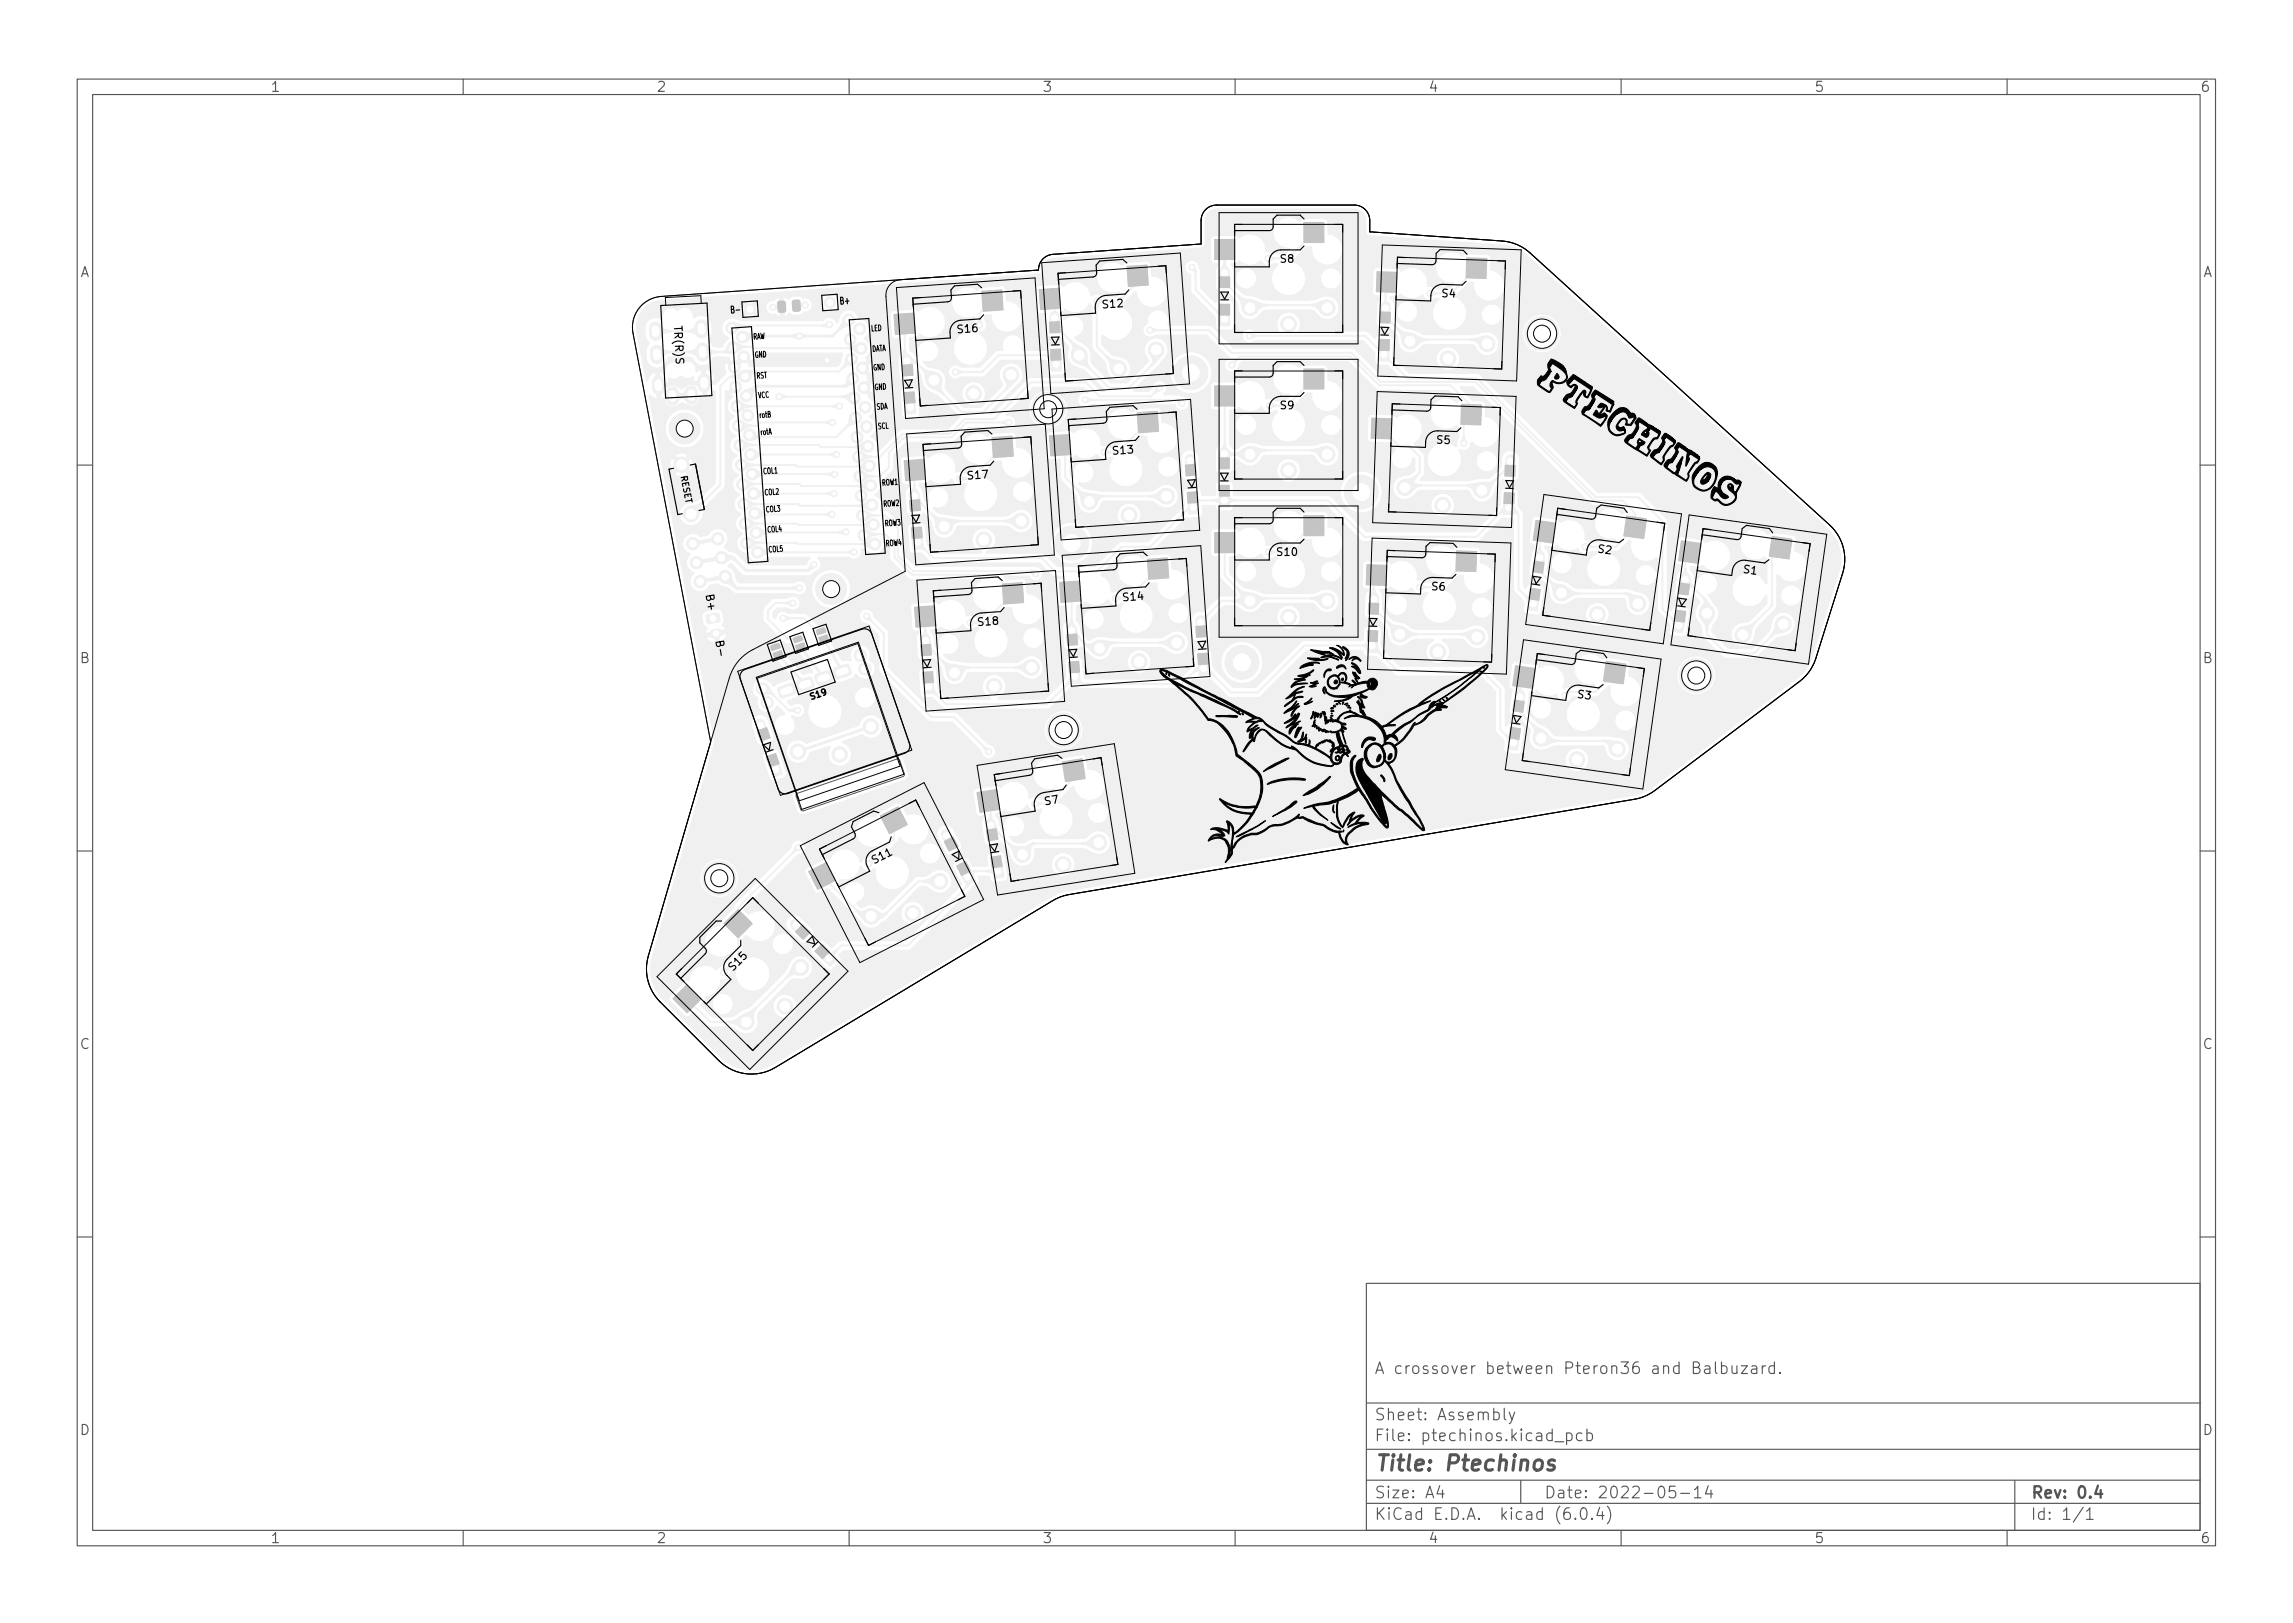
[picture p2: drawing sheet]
<svg xmlns="http://www.w3.org/2000/svg" width="297mm" height="210mm" viewBox="0 0 297 210" stroke-linecap="round" stroke-linejoin="round" font-family="sans-serif">
<defs><g id="words">
<text font-size="2.8" fill="#575757" x="178" y="190.6">Title: Ptechinos</text>
<g font-size="2.1" fill="#575757">
<text x="178" y="178">A crossover between Pteron36 and Balbuzard.</text>
<text x="178" y="184">Sheet: Assembly</text>
<text x="178" y="186.7">File: ptechinos.kicad_pcb</text>
<text x="178" y="196.9">KiCad E.D.A. kicad (6.0.4)</text>
<text x="178" y="194.1">Size: A4</text>
<text x="200" y="194.1">Date: 2022-05-14</text>
<text x="263" y="194.1">Rev: 0.4</text>
<text x="263" y="196.9">Id: 1/1</text>
</g>
<g font-size="1.8" fill="#575757">
<text x="35" y="11.9">1</text>
<text x="85" y="11.9">2</text>
<text x="135" y="11.9">3</text>
<text x="185" y="11.9">4</text>
<text x="235" y="11.9">5</text>
<text x="285" y="11.9">6</text>
<text x="10.3" y="35.9">A</text>
<text x="285.3" y="35.9">A</text>
<text x="10.3" y="85.9">B</text>
<text x="285.3" y="85.9">B</text>
<text x="10.3" y="135.9">C</text>
<text x="285.3" y="135.9">C</text>
<text x="10.3" y="185.9">D</text>
<text x="285.3" y="185.9">D</text>
<text x="35" y="199.9">1</text>
<text x="85" y="199.9">2</text>
<text x="135" y="199.9">3</text>
<text x="185" y="199.9">4</text>
<text x="235" y="199.9">5</text>
<text x="285" y="199.9">6</text>
</g>
<g font-size="1.4">
<text x="165.9" y="34">S8</text>
<text x="142.9" y="40" transform="rotate(-4 142.9 40)">S12</text>
<text x="186.8" y="38.5" transform="rotate(2 186.8 38.5)">S4</text>
<text x="87.3" y="42.4" transform="rotate(87 87.3 42.4)">TR(R)S</text>
<text x="124.1" y="43.2" transform="rotate(-4 124.1 43.2)">S16</text>
<text x="165.9" y="53">S9</text>
<text x="144.3" y="58.9" transform="rotate(-4 144.3 58.9)">S13</text>
<text x="186.1" y="57.5" transform="rotate(2 186.1 57.5)">S5</text>
<text x="125.5" y="62.1" transform="rotate(-4 125.5 62.1)">S17</text>
<text x="207" y="71.6" transform="rotate(8 207 71.6)">S2</text>
<text x="91.4" y="77.2" transform="rotate(80 91.4 77.2)">B+</text>
<text x="145.6" y="77.9" transform="rotate(-4 145.6 77.9)">S14</text>
<text x="165.5" y="72">S10</text>
<text x="185.5" y="76.5" transform="rotate(2 185.5 76.5)">S6</text>
<text x="225.8" y="74.2" transform="rotate(8 225.8 74.2)">S1</text>
<text x="92.7" y="83.4" transform="rotate(80 92.7 83.4)">B-</text>
<text x="126.8" y="81.1" transform="rotate(-4 126.8 81.1)">S18</text>
<text x="204.3" y="90.4" transform="rotate(8 204.3 90.4)">S3</text>
<text x="135.4" y="104.3" transform="rotate(-9 135.4 104.3)">S7</text>
<text x="113.4" y="111.9" transform="rotate(-27 113.4 111.9)">S11</text>
<text x="95.1" y="125.8" transform="rotate(-45 95.1 125.8)">S15</text>
</g>
<g font-size="1.3">
<text x="94.9" y="40.6" transform="rotate(-4 94.9 40.6)">B-</text>
<text x="108.9" y="39.5" transform="rotate(-4 108.9 39.5)">B+</text>
</g>
<g font-size="1.1">
<text x="88.2" y="61.7" transform="rotate(79 88.2 61.7)">RESET</text>
<text x="105.2" y="90.6" transform="rotate(-19 105.2 90.6)">S19</text>
</g>
<g font-size="1">
<text x="97.5" y="44" transform="rotate(-4 97.5 44)">RAW</text>
<text x="97.8" y="46.4" transform="rotate(-4 97.8 46.4)">GND</text>
<text x="112.9" y="42.9" transform="rotate(-4 112.9 42.9)">LED</text>
<text x="112.9" y="45.6" transform="rotate(-4 112.9 45.6)">DATA</text>
<text x="98" y="49.1" transform="rotate(-4 98 49.1)">RST</text>
<text x="98.2" y="51.6" transform="rotate(-4 98.2 51.6)">VCC</text>
<text x="113.1" y="48" transform="rotate(-4 113.1 48)">GND</text>
<text x="113.3" y="50.6" transform="rotate(-4 113.3 50.6)">GND</text>
<text x="113.6" y="53.1" transform="rotate(-4 113.6 53.1)">SDA</text>
<text x="98.4" y="54.2" transform="rotate(-4 98.4 54.2)">rotB</text>
<text x="98.5" y="56.4" transform="rotate(-4 98.5 56.4)">rotA</text>
<text x="113.7" y="55.6" transform="rotate(-4 113.7 55.6)">SCL</text>
<text x="98.9" y="61.4" transform="rotate(-4 98.9 61.4)">COL1</text>
<text x="99.1" y="64.2" transform="rotate(-4 99.1 64.2)">COL2</text>
<text x="114.3" y="62.9" transform="rotate(-4 114.3 62.9)">ROW1</text>
<text x="114.4" y="65.7" transform="rotate(-4 114.4 65.7)">ROW2</text>
<text x="99.3" y="66.4" transform="rotate(-4 99.3 66.4)">COL3</text>
<text x="99.4" y="69" transform="rotate(-4 99.4 69)">COL4</text>
<text x="99.6" y="71.6" transform="rotate(-4 99.6 71.6)">COL5</text>
<text x="114.6" y="68.2" transform="rotate(-4 114.6 68.2)">ROW3</text>
<text x="114.8" y="70.8" transform="rotate(-4 114.8 70.8)">ROW4</text>
</g>
</g></defs>
<g fill="#f0f0f0" stroke="#f0f0f0" stroke-width=".13">
<path d="M128.3 111.1l1.3-.2 .2 1.3-1.2 .2z"/>
<path d="M128.5 112.1l1.3-.2 .3 1.7-1.3 .2z"/>
<path d="M127.8 107.5l1.3-.2 .2 1.4-1.3 .2z"/>
<path d="M117.2 51.9l1.3-.1 .1 1.8-1.3 .1z"/>
<path d="M117.1 50.9l1.3-.1 .1 1.4-1.3 .1z"/>
<path d="M116.9 47.3l1.3-.1 .1 1.4-1.3 .1z"/>
<path d="M168.9 47.8h2.6v2.6h-2.6z"/>
<path d="M157.4 50h2.6v2.6h-2.6z"/>
<path d="M210.7 66.8l2.6 .4-.4 2.6-2.5-.4z"/>
<path d="M199 67.4l2.5 .4-.3 2.6-2.6-.4z"/>
<path d="M188.7 71.4l2.6 .1-.1 2.6-2.6-.1z"/>
<path d="M177.1 73.2h2.6l-.1 2.6h-2.6z"/>
<path d="M102.7 39l.7-.1 .2 .1 .1 1-.1 .3h-.6l-.3-.1-.1-1z"/>
<path d="M103 39.5l.9-.1a.4 .4 0 0 1 .6-.2 .4 .4 0 0 1 .1 .6 .4 .4 0 0 1-.6-.1l-.9 .1-.2-.1z"/>
<path d="M100.8 39.1l.7-.1 .2 .1 .1 1.1-.1 .2-.6 .1-.3-.2-.1-1z"/>
<path d="M99.9 39.5l.3-.1 .2 .2 .9-.1 .2 .2v.1l-.2 .1-.8 .1a.4 .4 0 0 1-.6 .1 .4 .4 0 0 1 0-.6z"/>
<path d="M198.1 77.2l1.3 .2-.3 1.8-1.2-.2z"/>
<path d="M198.2 76.2l1.3 .2-.2 1.4-1.2-.2z"/>
<path d="M198.7 72.7l1.3 .2-.2 1.4-1.3-.2z"/>
<path d="M168.9 28.8h2.6v2.6h-2.6z"/>
<path d="M157.4 31h2.6v2.6h-2.6z"/>
<path d="M128.5 56.7l2.6-.2 .2 2.6-2.6 .2z"/>
<path d="M117.1 59.7l2.6-.2 .2 2.6-2.6 .2z"/>
<path d="M136.1 46.3h1.3l.1 1.7-1.3 .1z"/>
<path d="M136.1 45.3l1.3-.1v1.4l-1.3 .1z"/>
<path d="M136 41.7h1.3v1.4h-1.3z"/>
<path d="M137.6 98.7l2.6-.4 .4 2.6-2.6 .4z"/>
<path d="M126.6 102.7l2.5-.4 .4 2.5-2.5 .4z"/>
<path d="M155.2 85.7h1.3l.1 1.7-1.3 .1z"/>
<path d="M155.1 84.7l1.3-.1 .1 1.4-1.3 .1z"/>
<path d="M154.9 81.2l1.3-.1 .1 1.4-1.3 .1z"/>
<path d="M105.8 81.6l.9-.3 .2 .2 .1 .4-1.1 .4-.1-.5z"/>
<path d="M100.9 89.1l1.7-.6 .2 .3 .3 .9-.3 .2-1.6 .5-.2-.1-.3-.8v-.3z"/>
<path d="M102.8 82.7l.9-.3 .2 .1 .1 .4-1.1 .4-.1-.4z"/>
<path d="M103.3 88.2l1.7-.5 .2 .2 .3 1-.3 .2-1.6 .5-.2-.1-.3-.8v-.3z"/>
<path d="M100.1 84.6l1.1-.3 .2 .5-.2 .1-.8 .3-.1-.1z"/>
<path d="M100.7 84.7h.2l3.2 3.5a.45 .45 0 0 1 .7 .4 .45 .45 0 0 1-.6 .5 .45 .45 0 0 1-.3-.7l-3.2-3.6z"/>
<path d="M99.9 83.7l.9-.3 .1 .1 .2 .4-1.1 .4-.1-.4z"/>
<path d="M105.6 87.5l1.5-.6h.3l.2 .2 .3 .9-.3 .3-1.6 .5-.2-.2-.3-.8z"/>
<path d="M103.6 83.7h.2l2.8 3.7a.45 .45 0 0 1 .6 .4 .45 .45 0 0 1-.6 .4 .45 .45 0 0 1-.2-.7l-2.8-3.7z"/>
<path d="M103 83.6l1.1-.3 .2 .5-.2 .1-.7 .3-.2-.1z"/>
<path d="M108 86.7l1.6-.7h.2l.2 .3 .3 .9-.3 .3-1.6 .4-.2-.1-.3-.8z"/>
<path d="M106 82.6l1.1-.4 .2 .5-.2 .2-.7 .2-.2-.1z"/>
<path d="M106.6 82.6l.2 .1 2.2 3.9a.45 .45 0 0 1 .6 .4 .45 .45 0 0 1-.7 .4 .45 .45 0 0 1-.1-.7l-2.2-3.9z"/>
<path d="M103.1 97.1l.3-.2 .3 .2 9.1-3.1 .1 .1v.1l-9.1 3.2a.45 .45 0 0 1-.6 .4 .45 .45 0 0 1-.1-.7z"/>
<path d="M99.2 98l1.3-.4 .4 1.3-1.2 .5z"/>
<path d="M99.6 99l1.2-.4 .6 1.7-1.2 .4z"/>
<path d="M98.1 94.7l1.2-.4 .5 1.3-1.3 .4z"/>
<path d="M158 39.4h1.3v1.4h-1.3z"/>
<path d="M158 40.4h1.3v1.8h-1.3z"/>
<path d="M158 35.9h1.3v1.4h-1.3z"/>
<path d="M208.1 85.7l2.5 .3-.3 2.6-2.6-.4z"/>
<path d="M196.3 86.2l2.6 .4-.4 2.6-2.5-.4z"/>
<path d="M123.9 112.2l1.2-.6 .6 1.2-1.1 .6z"/>
<path d="M124.4 113.1l1.1-.6 .9 1.6-1.2 .6z"/>
<path d="M122.3 109l1.2-.6 .6 1.3-1.2 .6z"/>
<path d="M217.1 79l1.3 .2-.2 1.4-1.3-.2z"/>
<path d="M217 80.1l1.2 .1-.2 1.8-1.3-.2z"/>
<path d="M217.6 75.5l1.3 .2-.2 1.4-1.3-.2z"/>
<path d="M190 33.4l2.6 .1-.1 2.6-2.6-.1z"/>
<path d="M178.4 35.2l2.6 .1-.1 2.6-2.6-.1z"/>
<path d="M127.2 37.7l2.6-.1 .2 2.6-2.6 .1z"/>
<path d="M115.8 40.7l2.6-.1 .2 2.6-2.6 .1z"/>
<path d="M153.9 64.8l1.3-.1 .1 1.8-1.3 .1z"/>
<path d="M153.8 63.8l1.3-.1 .1 1.4-1.3 .1z"/>
<path d="M153.6 60.3l1.2-.1 .1 1.4-1.3 .1z"/>
<path d="M178.7 45h1.3l-.1 1.8h-1.3z"/>
<path d="M178.7 44h1.3l-.1 1.4h-1.3z"/>
<path d="M178.8 40.4l1.3 .1v1.4l-1.3-.1z"/>
<path d="M146 34.5l2.6-.2 .2 2.6-2.6 .2z"/>
<path d="M134.6 37.5l2.6-.2 .2 2.6-2.6 .2z"/>
<path d="M147.3 53.5l2.6-.2 .2 2.6-2.6 .2z"/>
<path d="M135.9 56.5l2.6-.2 .2 2.6-2.6 .2z"/>
<path d="M189.3 52.4l2.6 .1-.1 2.6-2.6-.1z"/>
<path d="M177.7 54.2l2.6 .1-.1 2.6-2.6-.1z"/>
<path d="M119.5 87.1l1.3-.1 .1 1.4-1.3 .1z"/>
<path d="M119.6 88.1l1.3-.1 .1 1.8-1.3 .1z"/>
<path d="M119.3 83.6l1.3-.1 .1 1.4-1.3 .1z"/>
<path d="M158 63.9h1.3v1.8h-1.3z"/>
<path d="M158 62.9h1.3v1.4h-1.3z"/>
<path d="M158 59.3h1.3v1.4h-1.3z"/>
<path d="M168.9 66.8h2.6v2.6h-2.6z"/>
<path d="M157.4 69h2.6v2.6h-2.6z"/>
<path d="M129.8 75.7l2.6-.2 .2 2.6-2.6 .2z"/>
<path d="M118.5 78.7l2.6-.2 .1 2.6-2.6 .2z"/>
<path d="M95.6 117.8l1.9 1.9-1.9 1.8-1.8-1.8z"/>
<path d="M87.2 129.4l1.8-1.9 1.8 1.9-1.8 1.8z"/>
<path d="M91.5 79.7l.1-.1 1.4-.2 .2 .2 .1 .8-.2 .2-1.3 .2-.2-.2z"/>
<path d="M138.5 86.8l1.3-.1 .1 1.8-1.3 .1z"/>
<path d="M138.4 85.8l1.3-.1 .1 1.4-1.3 .1z"/>
<path d="M138.2 82.2l1.3-.1 .1 1.4-1.3 .1z"/>
<path d="M118.1 68.4l1.3-.1 .1 1.4-1.3 .1z"/>
<path d="M118.2 69.4l1.2-.1 .2 1.8-1.3 .1z"/>
<path d="M117.8 64.8l1.3-.1 .1 1.4-1.3 .1z"/>
<path d="M177.1 82.7l1.3 .1v1.7h-1.3z"/>
<path d="M177.2 81.7h1.3l-.1 1.4h-1.3z"/>
<path d="M177.3 78.1l1.3 .1-.1 1.4-1.2-.1z"/>
<path d="M195.7 94.2l1.3 .2-.2 1.4-1.3-.2z"/>
<path d="M195.5 95.2l1.3 .2-.2 1.8-1.3-.2z"/>
<path d="M196.2 90.7l1.3 .2-.2 1.4-1.3-.2z"/>
<path d="M229.6 69.5l2.5 .3-.3 2.6-2.6-.3z"/>
<path d="M217.8 70.1l2.6 .3-.4 2.6-2.5-.4z"/>
<path d="M194.8 64.9h1.3v1.8l-1.3-.1z"/>
<path d="M194.9 63.8l1.3 .1-.1 1.4-1.3-.1z"/>
<path d="M195 60.3h1.3l-.1 1.4h-1.3z"/>
<path d="M106.3 124l.9-1 1.3 1.3-1 .9z"/>
<path d="M105.6 123.2l.9-.9 1 1-1 .9z"/>
<path d="M103 120.7l1-.9 1 1-1 .9z"/>
<path d="M114 105.7l2.4-1.2 1.1 2.3-2.3 1.2z"/>
<path d="M104.7 112.9l2.4-1.2 1.1 2.3-2.3 1.2z"/>
<path d="M89.6 70.3l2.6-.5a.8 .8 0 0 1 1.1-.7 .8 .8 0 0 1 .3 1.3 .8 .8 0 0 1-1.3-.3l-2.5 .5-.2-.1z"/>
<path d="M90.1 72.7l2.6-.5a.8 .8 0 0 1 1.1-.7 .8 .8 0 0 1 .2 1.3 .8 .8 0 0 1-1.3-.2l-2.4 .5-.3-.1z"/>
<path d="M90.6 75.2l2.5-.5a.8 .8 0 0 1 1.2-.7 .8 .8 0 0 1 .2 1.3 .8 .8 0 0 1-1.3-.3l-2.5 .5-.2-.1z"/>
<path d="M148.6 72.5l2.6-.2 .2 2.6-2.6 .1z"/>
<path d="M137.3 75.5l2.6-.2 .1 2.6-2.6 .1z"/>
<path d="M83.5 39.9a3.5 3.5 0 0 1 2.2-1l48.9-3.4 .3-.2 .1-.3a1.47 1.47 0 0 1 1.4-1.5l19.3-1.4 .3-.2 .1-.3v-3.1a1.48 1.48 0 0 1 1.5-1.4h17.8a1.48 1.48 0 0 1 1.5 1.5l.1 1.6 .1 .2 .3 .1 17.2 1.2 1.1 .2 .8 .4h-22.6a2.02 2.02 0 0 0-1.8-2l-.1-.1v-1.5l-.3-.3-2.8-.1-.6 .3a2.03 2.03 0 0 0-3.3 .9 2.03 2.03 0 0 0 2.1 2.7v.1l-.6 .5h-1.5l-.4-.2h-.6l-.1-.2a2.03 2.03 0 0 0-1.1-1.9 2.03 2.03 0 0 0-2.3 .3l-.5-.3h-2.7l-.3 .2-.2 .3 .1 2.7 .2 .4h.6l.1 .2-.2 .4-.1 .3v2.5l.4 .3h1.1l1.2 1.3 .3 1.3a1.52 1.52 0 0 0 2.5 .5l.6-.6 .3-.1h5.8l.5 .1 .6 .6a1.53 1.53 0 0 0 2.6-.6 1.53 1.53 0 0 0-1.8-1.9l-1.6 .5h-5.8l-.6-.1-1-.3-1.4-.3-.4-.4-1-1v-1.8l-.3-.8 .7-.1 .3-.3a2.2 2.2 0 0 0 2.8 0l.1 .1a.91 .91 0 0 0 1.2 .4l.6-.2h.4v.2a2.24 2.24 0 0 0-.9 1.7h-1.9l-.1-.4-.4-.6-.4-.2-.6-.1a1.36 1.36 0 0 0-1.1 1.9l.1 .2a1.36 1.36 0 0 0 1.2 .6h.1a1.37 1.37 0 0 0 1.2-1.4h1.9v.1a2.23 2.23 0 0 0 2.1 2.2 2.23 2.23 0 0 0 2.3-2 2.23 2.23 0 0 0-1.6-2.4v-.2l1.8-1.7 .5-.1 .1 .2a2.01 2.01 0 0 0 2 2.2 2.01 2.01 0 0 0 2-2h22.6l1.3 .8 4.2 3.8h-7.1l-.2-.8-.3-.4-.4-.4-.9-.4v-1.5l-.2-.4-2.9-.1h-.2l-.3 .3h-.1a2.01 2.01 0 0 0-3.3 .8 2.01 2.01 0 0 0 2.1 2.6l.1 .1v.1l-.6 .6h-1.7l-.5-.3h-.4a.17 .17 0 0 1-.2 0 .17 .17 0 0 1 0-.3 2.01 2.01 0 0 0-1-1.9 2.01 2.01 0 0 0-2.3 .2h-.1l-.3-.3h-.1l-2.8-.1-.3 .1-.1 .3-.1 .9h-4a1.36 1.36 0 0 0-1.1-1.3h-.4a1.36 1.36 0 0 0-1.2 1.4v.1a1.35 1.35 0 0 0 .9 1.2h.6l.4-.1a1.37 1.37 0 0 0 .8-1.3h4v2l.4 .3h.6a.37 .37 0 0 1-.2 .6l-.3 .7v2.4l.3 .3 1.4 .1 .9 1 .3 1.4a1.53 1.53 0 0 0 2.4 .6l.7-.6 .4-.2h5.8l.4 .1 .5 .7a1.53 1.53 0 0 0 2.6-.2 1.53 1.53 0 0 0-1.4-2.2l-2.1 .4h-5.6l-.6-.1-1-.5-1.4-.4-1.3-1.1v-1.8l-.2-.6a.29 .29 0 0 1-.3-.2 .29 .29 0 0 1 .2-.3h.7l.4-.3h.1a2.02 2.02 0 0 0 2.6 .2l.1-.1a.31 .31 0 0 1 .3 .3l.3 .3 .3 .1h.4l.5-.3 .4 .1v.1l-.6 .9-.2 .6h-2l-.2-.6a1.36 1.36 0 0 0-1.2-.7h-.1a1.38 1.38 0 0 0-1.2 1.4v.1a1.35 1.35 0 0 0 .9 1.2h.6a1.36 1.36 0 0 0 1.2-1.4h2v.2a2.21 2.21 0 0 0 1.1 2l.2 .1a2.21 2.21 0 0 0 2.9-1.2 2.21 2.21 0 0 0-1.2-2.9v-.2l1.8-1.8 .5 .1v.7l.3 .8a2.01 2.01 0 0 0 2.2 .9 2.01 2.01 0 0 0 1.5-1.8v-.3h7.1l4.2 3.8h-11.6l-.2-.7a1.36 1.36 0 0 0-1.2-.6h-.3a1.37 1.37 0 0 0-1 1.2 1.37 1.37 0 0 0 .7 1.4l.4 .1h.6a1.36 1.36 0 0 0 1-1.4h11.6l2.7 2.5h-6.7v-.3a2.51 2.51 0 0 0-3.1-2.1 2.51 2.51 0 0 0-1.7 3.3l.3 .6 .4 .4 .6 .4 .7 .2a2.49 2.49 0 0 0 2.2-.8l.5-.8 .1-.9h6.7l3.6 3.3h-23.4a1.53 1.53 0 0 0-2.2-1.4 1.53 1.53 0 0 0-.2 2.6 1.53 1.53 0 0 0 2.4-1v-.2h23.4l24.4 22.1a5.5 5.5 0 0 1 1.5 4.6v.1h-4.3l-.2-.8-.3-.5-.5-.3-.6-.4 .1-1.5a.5 .5 0 0 0-.4-.5l-2.6-.3h-.2l-.3 .2-.2-.1a2.02 2.02 0 0 0-2.1-.5 2.02 2.02 0 0 0-1.4 1.7l.1 .8 .3 .5a2.05 2.05 0 0 0 2.8 .6l.3 .3v3l-.1 .2-.1-.1-.3-.5a2.22 2.22 0 0 0-3.4-.2 2.22 2.22 0 0 0 .5 3.4 2.22 2.22 0 0 0 3.2-1.2h.1l.1 .1v1l-2.2 2.2-1.4 .4a1.53 1.53 0 0 0-.6 2.6 1.53 1.53 0 0 0 2.6-.8l.3-1.3 2.5-2.6 .1-4.1 .1-.2 .1 .1a2.02 2.02 0 0 0 2.3 .8 2.02 2.02 0 0 0 1.4-2h4.3l-1.1 3.8h-3.9l-.2-.6-.3-.4-.4-.2-.6-.1-.4 .1-.6 .5-.2 .6v.5a1.35 1.35 0 0 0 1.1 1h.6a1.36 1.36 0 0 0 1-1.4h3.9l-1.2 3.7h-3.6a1.53 1.53 0 0 0-1.3-1.5 1.53 1.53 0 0 0-1.7 1.2l-.2 .9-.1 .4-2.2 2.2h-3.1l-2.1-2.1v-.7l.6-.9a1.54 1.54 0 0 0-.2-1.9l-.9-1.3v-.1l.4-.1a1.36 1.36 0 0 0 .8-1.3l-.1-.4a1.35 1.35 0 0 0-1-.9h-.6l-.4 .2-.4 .3-.2 .6a.24 .24 0 0 1-.3-.3v-.5l-.2-.4-.3-.3v-.5h.1l1 .1 .4-.3 .1 .1a2.02 2.02 0 0 0 2.8 .2 2.02 2.02 0 0 0 .4-2.8 2.02 2.02 0 0 0-2.8-.4l-.5-.4-2.7-.4a.5 .5 0 0 0-.5 .4l-.4 2.8 .2 .3 .6 .2v.5l-.5 .9-.3 2.5 .3 .3 1.5 .2 .4-.2 .1-.3h.2l.8 .9-.5 .8-.1 .4h-.7l-.1-.3-.2-.2-1.5-.2-.3 .1-.2 .4-.2 .1-.4-.4v-11.2l-.2-.4-3.3-3.3-5.6-.1-15.2-15.2-.4-.1h-8.7l-2.2-2.2 .1-2.3-.1-.2-.3-.2h-1.5l-.5 .3-.9-.8-.3-.1h-8.5l-.1-.1a1.55 1.55 0 0 0-1.4-2.4 1.55 1.55 0 0 0-1.3 2.4l-.1 .1h-2.9l-.7-.3-.5 .1a.91 .91 0 0 0-.4 1.2 .91 .91 0 0 0 1.1 .5l.6-.2h13.8l1.6 1.5v1.2l.1 .2 .3 .2 1.3 .1 1.2 1.2 .1 .2h-.2h-1.8l-3.6-3.6-.3-.1h-15.4l-2.2-2.2a.2 .2 0 0 1 .1-.2 .2 .2 0 0 1 .2 0h1.5l.3-.2v-3.3l-.4-.3h-1.4l-.4 .3h-.1l-1.9-1.9v-2.3l-.4-.9-.2-.3-.4-.1-.6 .2a.91 .91 0 0 0 0 1.5l.3 .2v2l.1 .3 3 3 .2 .6v1.1h-.2l-.3-.3-.3-.2h-5.3l-.1-.1v-.8l-.3-.6-.5-.4h-.9a1.36 1.36 0 0 0-1 1.4l.1 .3-.2 .1a.91 .91 0 0 0-.4 .9 .91 .91 0 0 0 .6 .7h.5l.7-.2h6.4l2.8 2.7a.2 .2 0 0 1 .1 .2 .2 .2 0 0 1-.1 .2 .91 .91 0 0 0-.3 1.3 .91 .91 0 0 0 1.2 .3l.3-.3 .2-.6 .5-.4h13.6l3.6 3.6 .3 .1 9.1 .1 .7 .6h-14.4v-.3a2 2 0 0 0-1.8-1.6l-.1-.1v-1.5l-.3-.4h-2.8h-.2l-.3 .3h-.1a2.02 2.02 0 0 0-2.8 0l-.4 .7h-8.1l-.2-1a2.71 2.71 0 0 0-4.4-.9 2.71 2.71 0 0 0 .8 4.4 2.71 2.71 0 0 0 3.8-2.5h8.1l-.2 .6a2.01 2.01 0 0 0 2.1 2.2l.1 .1v.1l-.7 .6h-1.2l-.5-.2-.4-.1a.26 .26 0 0 1-.4 0v-.1a2.03 2.03 0 0 0-1.1-2 2.03 2.03 0 0 0-2.3 .3l-.5-.3h-2.7a.5 .5 0 0 0-.5 .5v2.2h-2.8l-.2-.5-.4-.3-.6-.2h-2l-.1-.1 .1-.2a.92 .92 0 0 0 .1-1.2l-.4-.3h-.6l-.4 .3-.3 .6-.4 .4h-1.8l-.1-.1v-.1l3.3-3.3 .7-.8a1.53 1.53 0 0 0 0-2.1 1.53 1.53 0 0 0-2-.2 1.53 1.53 0 0 0-.4 2l.3 .6v.1l-2.8 2.8h-2l-2.5-2.5-.2-.3v-1l-.1-.5-.6-.6-1.4-.9v-.2l.4-.1a1.36 1.36 0 0 0 .8-1.3l-.2-.6-.5-.5-.4-.2-.6 .1-.9 .4-.1-.6a.45 .45 0 0 1 .2-.7h.1l.2 .1a2.01 2.01 0 0 0 2.8-.7 .15 .15 0 0 1 .2-.1 .15 .15 0 0 1 .1 .1l.2 .4v5.2l1.6 1.8 .4 1.4a1.53 1.53 0 0 0 2.6 .5 1.53 1.53 0 0 0-.8-2.5l-1.2-.3-1.4-1.3 .1-1.3h.1l.3 .2a2.22 2.22 0 0 0 3.3-.7 2.22 2.22 0 0 0-1.3-3.1v-.2l1.9-1.8h.1l.1 .6 .3 .5a2.01 2.01 0 0 0 3 .4 2.01 2.01 0 0 0-.1-3l-.4-.3-.9-.3-.1-1.4a.5 .5 0 0 0-.5-.5l-2.7 .2-.2 .1-.2 .3-.3-.1a2.03 2.03 0 0 0-3.1 1.6 2.03 2.03 0 0 0 2.9 1.9v.2l-.4 .4h-1.7l-.7-.3-.6 .1a.2 .2 0 0 1-.2 .2 .2 .2 0 0 1-.1-.3 2.01 2.01 0 0 0-2.7-1.5l-.8 .5-.6-.3-2.9 .3-.2 .4 .2 2.7a.5 .5 0 0 0 .5 .4h.5l.1 .1 .2 2.7 .3 .2h1.3l1.2 1.3-.1 .9a1.51 1.51 0 0 0 .6 1.5l1.7 .8h-2.6l-.1-2.9-.3-.4h-1.6l-.3 .1-.2 .5h-2.9l-.1-.1 .1-.6-.1-.4a1.35 1.35 0 0 0-1.1-.9h-.6a1.36 1.36 0 0 0-.9 1.8v.2h-.6l-.3 .1-2 2-1.1 .1a.13 .13 0 0 1-.1-.2 .13 .13 0 0 1 .1-.1 2.25 2.25 0 0 0 2-1.7 2.25 2.25 0 0 0-1.1-2.4l.1-.2h.2a.9 .9 0 0 0 .7-.9l-.2-.7-.1-.5 .8-.1h.1l.1 .8 .3 .5a2.01 2.01 0 0 0 3.4-.1 2.01 2.01 0 0 0-1.7-3l-.1-.1-.1-1.4a.5 .5 0 0 0-.5-.5l-2.7 .2-.2 .1-.2 .3h-.2a2.01 2.01 0 0 0-2.1-.2 2.01 2.01 0 0 0-1.1 1.8h-14.6v-.2a1.21 1.21 0 0 0-1.5-1 1.21 1.21 0 0 0-.8 1.5h-1.2l-.1-.4-.1-.2-.6-.3a.69 .69 0 0 1-.7-.2h-.3a1.16 1.16 0 0 0-1.2 .3l-.1 .1-.3-.3h-.3l-.1 .5h-.1h-.3l-.1-.5-.3 .1-.3 .3-.7 .1h-1.8l-.5-.2-.5 .1-.3 .1 .7 .7 .6-.7h1.8l-.3 .5-.1 .5h-.8l-.2-.6-.7 .6h-.7l-.6-.6a1.18 1.18 0 0 0 0 1.3l.6-.7h.7l.7 .7 .2-.7h.8l.2 .3 .3 .3 .7 .1 .6 .3h.1v-.5l.1-.1 .4 .1v.4h.3l.3-.3 .6 .3 .8-.1 .5-.4a.95 .95 0 0 0 1.1-.7v-.2l1.2 .1a1.21 1.21 0 0 0 1.3 .8 1.21 1.21 0 0 0 1-1.2h14.6l.1 .6 .2 .5a2.01 2.01 0 0 0 2.1 .8l.4-.1 .2 .1-.3 1 .1 .4 .2 .3-.1 .1h-.4a2.21 2.21 0 0 0-2.3 2.1 2.21 2.21 0 0 0 2.1 2.3l.1 .1-.1 .2h-1.1l-.6-.3-.6 .1a.91 .91 0 0 0-.4 1.2 .91 .91 0 0 0 1.1 .5l.5-.3h2.9l2.3-2.1h5.6l.3 .3 .1 1.2 .3 .3h1.6l.3-.1 .1-.3h2.6l2.5 2.5-.2 .1h-.2l-1.6-1.6-.4-.2h-7.2l-.5 .2-4.4 4.5h-.4v-.2l3.8-3.8a1.53 1.53 0 0 0 .1-2.1 1.53 1.53 0 0 0-2.1-.2 1.53 1.53 0 0 0-.3 2.1l.1 .3a.25 .25 0 0 1 0 .4l-.9 .9h-1.2a1.53 1.53 0 0 0-2.3-1.4 1.53 1.53 0 0 0-.2 2.6 1.53 1.53 0 0 0 2.4-1l.1-.2h1.2l-1.8 1.8h-2.2l-2.4-2.4-.1-.3 .1-.7a1.52 1.52 0 0 0-.8-1.5l-1.4-.4-.7-.6 .1-.1h.7a1.36 1.36 0 0 0 1.2-1.4l-.2-.6a1.36 1.36 0 0 0-1.3-.7 1.37 1.37 0 0 0-1.2 1.5l.1 .4a.19 .19 0 0 1-.2 .2 .19 .19 0 0 1-.2-.1l-.3-.5-.5-.2v-1.6l.1-.1 .8-.1 .3-.1a.21 .21 0 0 1 .2-.2 .21 .21 0 0 1 .2 .1 2.01 2.01 0 0 0 2.7-.5 2.01 2.01 0 0 0-.3-2.7 2.01 2.01 0 0 0-2.7 .1h-.2l-.3-.2-.2-.1-2.7 .2-.3 .2-.1 .3 .2 2.7a.52 .52 0 0 0 .7 .4h.3l.1 .1-.1 1.7-.2 .8 .1 1.3h-3.4l-.2-.7-.7 .7 .7 .7 .2-.7h3.4l.1 1.2 .2 .2 .2 .1 1.7-.1 .2-.4v-.5a.21 .21 0 0 1 .2 0 .21 .21 0 0 1 .2 .1l.3 1.4 .3 .5h-6.6l-.2-.7-.7 .7 .7 .7 .2-.7h6.6l.6 .5 1.2 .6 2.3 2.3h-4.8l-.2-3-.1-.2-.4-.1-1.4 .1-.3 .2 .1 3.1 .2 .4 .3 .1 1.5-.1 .2-.2 .1-.3h4.8l.4 .4-.1 .1-1.4 1.5h-6.1l-2.9 2.8h-.2v-.1a1.32 1.32 0 0 0-.8-1.7l.1-.2a1.27 1.27 0 0 0 .6-1.2 1.27 1.27 0 0 0-.8-1.1l-.1-.1 .1-.1a1.3 1.3 0 0 0 .6-1.3 1.3 1.3 0 0 0-.8-1.1l.1-.2-1-1.1 1-1-.3-.2 .1-.3-1-1 1-1.1-.3-.2 .1-.1a1.3 1.3 0 0 0 .6-1.3 1.3 1.3 0 0 0-.9-1.1l.1-.2a1.27 1.27 0 0 0 .6-1.4 1.27 1.27 0 0 0-1.2-1h-.2l-.1-.5a1.27 1.27 0 0 0-1.3-.6 1.27 1.27 0 0 0-1 .8l-11 .1-.6-.7-.7 .7a1.14 1.14 0 0 0 1.3 0h10.9l-.1 .5a.18 .18 0 0 1-.2 .2 .18 .18 0 0 1-.2-.2l-.3-.4-.4-.1-.3 .1-.7 .3h-10.1l-1.6-.3-.7 .2a1.27 1.27 0 0 0-.6 1.2 1.27 1.27 0 0 0 .8 1.1 .15 .15 0 0 1 .1 .2 .15 .15 0 0 1-.1 .1l-.5 .4-.2 .5-.1 .1h-.8l-.4-.2-.5-.7v-.1a1.33 1.33 0 0 0 .4-1l-.1-1.2-.2-.4-.3-.3-.4-.2h-.5l-.8 .3-.1-.1a1.17 1.17 0 0 0-.7-1.2 1.17 1.17 0 0 0-1.4 .3 1.15 1.15 0 0 0-1.3-.1 1.15 1.15 0 0 0-.6 1.2l-.1 .1-.3-.1a1.36 1.36 0 0 0-1.9 1.2l.1 1.2 .5 .8a1.53 1.53 0 0 0-.4 1v1a1.39 1.39 0 0 0 1.5 1.2 1.39 1.39 0 0 0 1.3-1.4l.4-.1 2.6 .1 .2 .1 .4 .6 .6 .3a1.44 1.44 0 0 0 1.7-1l.5-.1 1.2 .1a.22 .22 0 0 1 .3 .2l.7 .7 .2-.3 1-1h.1l1 1 .2-.5v-.6l.1-.1h11.4l.1 .1-.3 1.2-.5 .5h-11a.25 .25 0 0 1-.4-.2l-.7-.7-.1 .1v.2l-1.1 1-1-1a1.18 1.18 0 0 0-.1 1.3v.2l-.8 .9h-.6a1.33 1.33 0 0 0-1.2-1.4l.1 1.4h1.7h-.1h-2.1l-.1-1.4-.6 .3-.2-.2a1.15 1.15 0 0 0-.7-1.1 1.15 1.15 0 0 0-1.3 .3 1.15 1.15 0 0 0-1.4-.2 1.15 1.15 0 0 0-.5 1.3l-.1 .1-.6-.2v1.4h1.1v-.6h.1a1.24 1.24 0 0 0 1.5-.3 1.22 1.22 0 0 0 1.6 .1l.1 .1v.5l3.2-.1-.4 .5-1.2 .1 .1 1.4 .4-.2 .5-.5 .2 .1v.6h-1.6l-.1-1.4h-.9l-.8-.1-1 .6-.8-.4-.4-.1-.6 .2-.9 .1v1.4l.4-.1h.1l.1 .6 .4 .4 .3 .2h.4l.8-.4a.36 .36 0 0 1 .6 0l.4 .2a1.05 1.05 0 0 0 1.2-.2 1.05 1.05 0 0 0 .3-1h2.1v4.2h-1.5a2.51 2.51 0 0 0-3.7-2.2 2.51 2.51 0 0 0-.3 4.3 2.51 2.51 0 0 0 4-1.8v-.3h1.5v3.5h-3.6a1.45 1.45 0 0 0-1.7 0l.9 .8 .8-.8h3.6v1.2h-2.9l-.1-.5-.2-.4-.9 .9h-.7l-.8-.9a1.43 1.43 0 0 0 0 1.8l.8-.9h.7l.9 .9 .2-.4 .1-.5h2.9v1.2h-3.6l-.8-.8-.9 .8a1.46 1.46 0 0 0 1.7 0h3.6v1.1l-2.3 2.3-1.4 .4-.5 .3a1.51 1.51 0 0 0 .2 2.4 1.51 1.51 0 0 0 2.2-.8l.4-1.4 2.5-2.5 .1-.2v-12.3l.2-.1 .2 .2 1-1 .3 .3-1 1 .3 .2-.1 .2a1.28 1.28 0 0 0-.6 1.2 1.28 1.28 0 0 0 .8 1.1 .25 .25 0 0 1-.2 .4 1.3 1.3 0 0 0 .5 2.2l-.1 .2a1.3 1.3 0 0 0-.6 1.2 1.3 1.3 0 0 0 .8 1.1v.2a1.27 1.27 0 0 0-.7 1.2 1.27 1.27 0 0 0 .9 1.1v.1v.2a1.3 1.3 0 0 0-.7 1.2 1.3 1.3 0 0 0 .9 1.1l-.1 .2a1.27 1.27 0 0 0-.6 1.2 1.27 1.27 0 0 0 .8 1.1l.1 .1-.1 .1a1.3 1.3 0 0 0-.6 1.3 1.3 1.3 0 0 0 .9 1.1v.1l-.2 .1a1.27 1.27 0 0 0-.1 2.1l.4 .2 .5 .1 .1 .3a1.27 1.27 0 0 0 1.7 .7l1-.5h5.2l.2 .1-.7 .9h-7.4l-1.5-1.5-.9-.3-.7-.4v-.2a1.32 1.32 0 0 0 .5-.9l-.1-.6-.2-.4a1.31 1.31 0 0 0-1-.4h-.2a1.35 1.35 0 0 0-1 .7l-.1 .1-1 .2a1.33 1.33 0 0 0-2.2 .5 1.31 1.31 0 0 0 .8 1.7h.1v.2a1.31 1.31 0 0 0 .4 2.2l.1 .2a1.33 1.33 0 0 0 .1 2.1 1.33 1.33 0 0 0 2-.6l1-.2 .4 .3 1 .3 .7 .6 .3 .1h7.2l.7 .1a.91 .91 0 0 0 1.1-.5 .91 .91 0 0 0-.4-1.1l-.5-.1-.8 .2h-6.9l-.4-.4-.3-1-.5-.5a.2 .2 0 0 1-.3-.1 .2 .2 0 0 1 .1-.3l.2-.2h.2l1.3 1.4 .5 .2h8.1l.4-.1 .4-.4 .5-.2a.91 .91 0 0 0 0-1.4l-.1-.2 .1-.1h3.8l.6 .2a.94 .94 0 0 0 1.1-1.2h.5l.7 .4a1.31 1.31 0 0 0 1.4-.1 1.31 1.31 0 0 0 .5-1.3h.2l.4 .5v1.5l.2 .4 2.5 2.4 9 .1 .2 .2-.5 .3-.5 .7h-15.9l-.2-.9-.5-.8a2.51 2.51 0 0 0-4 .4 2.51 2.51 0 0 0 1.5 3.7 2.51 2.51 0 0 0 3.2-2.4h15.9l-.1 .6a2.01 2.01 0 0 0 .7 1.7l.4 .3 .8 .3v.1l-.7 .7h-.8l-.6-.3-.6 .1-.2-.8-.2-.5a2.01 2.01 0 0 0-2.1-.8l-.5 .2-.6 .4-.5-.3-2.9 .2-.2 .4 .1 2.7a.64 .64 0 0 0 .9 .5l.1 .1-.3 .5-.1 .3 .2 2.5 .4 .3 1.7-.1 .9 1 .3 1.3a1.53 1.53 0 0 0 1.5 1 1.53 1.53 0 0 0 1.4-1l.2-.5 .2-.1h5.8l.6 .1 1 .6a1.53 1.53 0 0 0 2.3-1.3 1.53 1.53 0 0 0-2.3-1.4l-.9 .6-.4 .1h-6.2l-2.4-.3-.8-.7 .1-.1 .5 .1 .4-.1a1.38 1.38 0 0 0 1-1.6l-.2-.4a1.36 1.36 0 0 0-1.2-.6 1.37 1.37 0 0 0-1.3 1.4l.1 .4-.1 .2-.4-.4-.1-1.3-.3-.5a.14 .14 0 0 1-.1-.1 .14 .14 0 0 1 .1-.2h.7l.2-.2a.22 .22 0 0 1 .2-.2 .22 .22 0 0 1 .3 .1 2.01 2.01 0 0 0 2.4-.2l.2-.2 .2 .1a.91 .91 0 0 0 1.1 .5l.4-.2h.4l-.4 .8-.2 .6a2.22 2.22 0 0 0 2 2.5 2.22 2.22 0 0 0 2.4-2.1 2.22 2.22 0 0 0-2.2-2.3v-.2l1.9-1.9 .8 .1 .1 .8 .2 .5a2.01 2.01 0 0 0 3 .3 2.01 2.01 0 0 0 0-3l-.5-.3-.8-.2-.2-1.6-.3-.3-2.2 .1-.3-.3 .1-.2h3a1.12 1.12 0 0 0 1.1 .6h.1a.9 .9 0 0 0 .7-.9l-.1-.3-.2-.4-.3-.1-.5-.1h-15.4l-1.6-1.6v-3.4l-.1-.3-1.8-1.8-.3-.2h-.6l-.1-.1a1.34 1.34 0 0 0-.7-1.8v-.2a1.41 1.41 0 0 0 .6-1.6l.4-.2 1.2-1.3 .2-.2v-1.8l1.6-1.6h6l2.1-1.9h4.4l.7 .2a.91 .91 0 0 0 1-.9 .91 .91 0 0 0-1.2-.8l-.1-.1v-.1l3.5-3.5h6.5l.6 .5v.2h-.5l-.3 .1a.91 .91 0 0 0-.4 1.2 .91 .91 0 0 0 1.1 .5l.6-.3h10.7l.1 .1a.91 .91 0 0 0 1.1 .6 .91 .91 0 0 0 .7-.9h2.8l.1 .5 .1 .3 .2 .1 .8 .1v4.3l-.4 .5-.2 .5v2.3l.2 .3 .3 .1h1.6l.3-.4v-1.3l.5 .1 .9 .6a1.52 1.52 0 0 0 2-.5l.4-.6 .3-.1h5.9l.4 .1 .5 .6a1.53 1.53 0 0 0 2.6-.2 1.53 1.53 0 0 0-1.4-2.2l-1.9 .4h-5.9l-2.2-.4-.6 .2-1.1 .6-.4 .1-.5-.7v-4.3l.1-.1h.7l.4-.3a2.05 2.05 0 0 0 2.8-.1h.2l.3 .5 .4 .2h.5l.5-.2a.16 .16 0 0 1 .2 0 .16 .16 0 0 1 0 .2 2.2 2.2 0 0 0-.7 1.6h-1.9l-.2-.7-.3-.3-.4-.2-.6-.1a1.36 1.36 0 0 0-1.1 1.9l.1 .2a1.36 1.36 0 0 0 1.2 .6h.1a1.37 1.37 0 0 0 1.2-1.4h1.9a2.26 2.26 0 0 0 .9 1.8 2.23 2.23 0 0 0 3.3-.9 2.23 2.23 0 0 0-1.4-3.1v-.1l1.8-1.8 .6 .1v.6l.4 .8a2.02 2.02 0 0 0 2.1 .8 2.02 2.02 0 0 0 1.5-1.7v-.3h14.4l.7 .7a.2 .2 0 0 1-.1 .2 .2 .2 0 0 1-.3 0 2.01 2.01 0 0 0-2.8 .1 2.01 2.01 0 0 0 0 2.8 2.01 2.01 0 0 0 2.8 .2l.1-.1 .3 .4v1.2l-.3 .6v.6h-.1l-.9-.5-.7-.1a2.21 2.21 0 0 0-2.1 1.7 2.21 2.21 0 0 0 1.1 2.5l.2 .1a2.21 2.21 0 0 0 2.6-.6 2.21 2.21 0 0 0 .2-2.5v-.2l.1-.1a.96 .96 0 0 0 1.4-.9h.2a2.13 2.13 0 0 0 1.9 .6h.3a2.01 2.01 0 0 0 .6-3.5l-.5-.3-.6-.2v-1.5l-.1-.3-.2-.1-1.3-.1-1.6-1.6v-.2h1.7l9.4 9.4h-3.5l-.1-.6a1.17 1.17 0 0 0-1.7-.3l-.4 .5-.1 .6h-.5l-.1-.5-.4-.5-.7-.3h-.6a1.37 1.37 0 0 0-1 1.2 1.37 1.37 0 0 0 .7 1.3l.8 .2a1.36 1.36 0 0 0 1.3-1.4h.5v.8l-1.2 1.1-.5 .4h-1.2l-1.7 .3h-5.7a.16 .16 0 0 1-.2-.1 .16 .16 0 0 1 0-.2l.4-.4 .2-.3v-2.2l-.2-.3-1.2-1.3 .8-.9 .2-.8a2.01 2.01 0 0 0-1-1.9 2.01 2.01 0 0 0-2.2 .2h-.2l-.2-.3h-.2l-2.8-.1-.2 .1-.2 .2v1h-3.4l-.1-.5-.4-.5-.4-.2-.6-.1a1.36 1.36 0 0 0-1.2 1.4v.1a1.35 1.35 0 0 0 .9 1.1l.6 .1 .4-.1a1.37 1.37 0 0 0 .8-1.3h3.4l-.1 1.8 .1 .3 .4 .2 2.3 .1 .8 .8v.1l-.4 .7v.5a1.35 1.35 0 0 0 .8 1.1l.6 .1a1.36 1.36 0 0 0 1.3-1.3l.1-.1 .2 .2v1.4h-14.8l-.1-.2a1.53 1.53 0 0 0-1.9-1.2 1.53 1.53 0 0 0-1 2.1h-10l-.2-2.3a1.16 1.16 0 0 0-1.3-1 1.16 1.16 0 0 0-1 1.2l.1 .9h-.4l-.2-.7-.5-.4-.6-.2-.6 .1-.4 .3-.3 .3-.1 .8a1.35 1.35 0 0 0 .9 1.1l.6 .1a1.36 1.36 0 0 0 1.2-1.4h.4v1.3a.52 .52 0 0 0 .5 .5l1.5-.1 .2-.2 .2-.3h10.1a1.53 1.53 0 0 0 1.7 .8 1.53 1.53 0 0 0 1.2-1.5h14.8l-.6 .5-1.2 .3a1.52 1.52 0 0 0-1 2h-1.4l-.2-.9-.5-.9a2.71 2.71 0 0 0-4.3 .3 2.71 2.71 0 0 0 1.3 4.1 2.71 2.71 0 0 0 3.6-2.3l.1-.3h1.4l.1 .2a1.53 1.53 0 0 0 2.5 .3l.6-.5 .3-.2h5.9l.4 .1 .4 .8a1.53 1.53 0 0 0 2.5 0l.6-1.4 .8-.8h1.7l.4-.2 .1-2.5h3.5l5.8 5.9 .4 .1h3.4l.7 .8-.4 .3-.1-.1a2.01 2.01 0 0 0-3.5 .8 2.01 2.01 0 0 0 2.6 2.5l.1 .1-.3 .3h-3l-.7-.4v-.8l-.3-.8a2.01 2.01 0 0 0-2.1-.8l-.8 .3-.4-.4-2.7-.4-.4 .2-.5 2.9 .2 .4 .5 .2v.4l-.4 .7-.4 2.4a.51 .51 0 0 0 .5 .5l.8 .1 1.1 1.1 .2 .5h-.6l-.1-.2-.2-.2-1.5-.2-.4 .2a.28 .28 0 0 1-.3 .3l-.2-.2v-9.4v-.3l-.7-.9 .1-1.6-.2-.3-.3-.1-1.4-.1-.3 .1-.1 .3-.2 1.7h-5.8a1.53 1.53 0 0 0-2.2-1.3 1.53 1.53 0 0 0-.2 2.6 1.53 1.53 0 0 0 2.4-1v-.3h5.8l-.4 .7-2.9 2.8h-13.8l-4.8-4.7h-12.4l-.1-.1v-1.3a.5 .5 0 0 0-.5-.4h-1.4l-.3 .1-.1 .3-.1 1.3-.1 .1h-1.6l-.2-.8-.4-.2-1.6 .2-.2 .3v.6h-.7v-.3a1.53 1.53 0 0 0-2.2-1.1l-.9 .6-.4 .1h-6.3l-2.3-.3-.8-.6 .1-.2 .5 .1 .4-.1a1.37 1.37 0 0 0 1-1.1 1.37 1.37 0 0 0-.7-1.4l-.8-.1a1.43 1.43 0 0 0-1.1 1.9h-.2l-.3-.3v-2l.5-.3a.22 .22 0 0 1 .2-.2 .22 .22 0 0 1 .2 .2 2.14 2.14 0 0 0 2.6-.3l.3 .4 .4 .2h.5l.5-.3 .4 .1-.5 .9-.1 .7a2.19 2.19 0 0 0 .9 1.7l.2 .1a2.22 2.22 0 0 0 3.3-1.3 2.22 2.22 0 0 0-2.1-2.8v-.2l1.9-1.8h.8l.1 .8 .2 .5a2.01 2.01 0 0 0 3 .3 2.01 2.01 0 0 0 0-3l-.5-.3-.9-.2-.1-1.5a.5 .5 0 0 0-.5-.4l-2.7 .2-.5 .3-.7-.3-.5-.1-.7 .1h-6.5l-.1-.6-.2-.6-.6-.7a2.5 2.5 0 0 0-2.1-.6l-.6 .2-.8 .6a2.51 2.51 0 0 0-.1 3.3 2.51 2.51 0 0 0 3.3 .5l.3-.2a2.5 2.5 0 0 0 .9-1.9h6.5h-.1a2.01 2.01 0 0 0-.9 3 2.1 2.1 0 0 0 1.5 .9l.1 .2-.9 .9-.7-.1-.5-.2h-.7a2.03 2.03 0 0 0-1.1-2.1 2.03 2.03 0 0 0-2.3 .4l-.2 .1-.2-.3h-.2l-2.7 .2a.5 .5 0 0 0-.5 .5l.2 2.6a.5 .5 0 0 0 .5 .5h1.2l.1 2.5 1.5 1.5h-5l-.2-.7a1.36 1.36 0 0 0-1.3-.6 1.37 1.37 0 0 0-1.2 1.4v.1a1.35 1.35 0 0 0 .9 1.2h.6a1.36 1.36 0 0 0 1.2-1.4h5l.5 .7 .3 1.2a1.53 1.53 0 0 0 1.4 1 1.53 1.53 0 0 0 1.5-1l.2-.5 .2-.1h5.8l.6 .1 1 .7a1.53 1.53 0 0 0 2.2-1.4h.7l.1 1.2-1.2 1.2h-4.4v-.2a1.53 1.53 0 0 0-2.1-1.2 1.53 1.53 0 0 0-.8 2.2h-11.1v-.2a1.53 1.53 0 0 0-2.2-1.2l-.9 .6-.4 .2h-6.3l-2.3-.4-.4-.2-.4-.4 .1-.2 .7 .1a1.36 1.36 0 0 0 1.2-1.4l-.2-.7a1.36 1.36 0 0 0-1.3-.6 1.37 1.37 0 0 0-1.2 1.4l.1 .5-.2 .1-.4-.4-.2-1-.4-.6v-.3l.1-.1 .9-.1 .2-.2a.22 .22 0 0 1 .2-.2 .22 .22 0 0 1 .2 .2 2.04 2.04 0 0 0 2.5-.3h.2l.1 .3a.9 .9 0 0 0 1 .5l.6-.3a.14 .14 0 0 1 .1 .1 .14 .14 0 0 1-.1 .2l-.2 .5-.1 .6a2.21 2.21 0 0 0 1.1 2l.3 .1a2.22 2.22 0 0 0 3-1.6 2.22 2.22 0 0 0-2.1-2.7l-.1-.2 1.9-1.8h.8l.1 .8 .3 .5a2.01 2.01 0 0 0 2.4 .8l.2-.2a2.01 2.01 0 0 0 1.1-1.5l-.1-.9-.3-.5a1.99 1.99 0 0 0-1.6-.8l-.1-.2-.1-1.4-.3-.4-2.9 .2-.5 .4-.2-.2a2.02 2.02 0 0 0-3 1.1 2.02 2.02 0 0 0 1.8 2.6v.2l-1 1.1-.5-.1-.6-.2-.5 .1-.1-.1v-.2a2.01 2.01 0 0 0-2.7-2.1l-.8 .5-.6-.3-2.7 .2-.3 .2-.1 .3 .2 2.7 .3 .3 .6 .1a.21 .21 0 0 1 .1 .2 .21 .21 0 0 1-.2 .2l-.2 .3-.1 .4 .2 2.6 .4 .2 1.8-.2 .9 .9 .3 1.3a1.53 1.53 0 0 0 1.4 1 1.53 1.53 0 0 0 1.4-1l.3-.5 .2-.1h5.8l.6 .1 1 .7a1.53 1.53 0 0 0 2.2-1.4h11.1l.1 .1a1.53 1.53 0 0 0 1.7 .6 1.53 1.53 0 0 0 1.1-1.5h4.4l-3.5 3.5h-3.4l-.4 .1h-3.4l-.1-.6-.2-.6-.4-.6-.6-.5a2.71 2.71 0 0 0-3.9 1.4 2.71 2.71 0 0 0 2.1 3.6 2.71 2.71 0 0 0 3.1-2.7h3.4l-3.1 3.1h-4.8l-1.6-1.6-.3-.1h-7.2l-.1-.1v-.1a1.54 1.54 0 0 0 .9-2.4 1.54 1.54 0 0 0-2.5 0 1.54 1.54 0 0 0 .9 2.4v.1l-.1 .1h-5.8l-1.1-1.2-.1-.5-.1-1.8a.51 .51 0 0 0-.5-.4l-1.4 .1a.5 .5 0 0 0-.4 .5l.2 2.9a.51 .51 0 0 0 .5 .4l1.1-.1 1.1 1.2 .3 .1h13.9l1.7 1.7 1.4 .1 .1 .1-.1 .1h-.6a.5 .5 0 0 0-.5 .5l.2 2.8 .3 .3h.8l.2 .1v1.8l-.4 .5-.2 .4 .1 1.3h-2.5l-.2-.7-.3-.3-.4-.2-.6-.1a1.37 1.37 0 0 0-1.2 1.4v.1a1.35 1.35 0 0 0 .9 1.1l.6 .1a1.37 1.37 0 0 0 1.2-1.4h2.5l.1 1.2 .3 .3 1.8-.1a.22 .22 0 0 1 .2-.1 .22 .22 0 0 1 .2 .1l1 1a1.53 1.53 0 0 0 2.5-.4l.3-.6 .2-.1h5.8l.6 .1 1 .6a1.53 1.53 0 0 0 2.2-1.4 1.53 1.53 0 0 0-2.3-1.3l-.8 .6-.4 .1h-5.9l-2.1-.2-.4 .1-.9 .4-1-.9-.3-1.1-.3-.5v-1.9l.7-.1 .2-.2a.22 .22 0 0 1 .2-.2 .22 .22 0 0 1 .2 .1 2.14 2.14 0 0 0 2.7-.4l.4 .5 .3 .2h.6l.5-.3 .2 .1-.5 1v.9h-2l-.2-.6-.3-.4-.6-.2h-.6a1.36 1.36 0 0 0-1 1.1 1.36 1.36 0 0 0 .7 1.4l.4 .2 .6-.1a1.36 1.36 0 0 0 1-1.4h2l.3 1a2.22 2.22 0 0 0 3.8-.2 2.22 2.22 0 0 0-1.9-3.3v-.2l1.9-1.9 .8 .1 .1 .8 .2 .5a2.01 2.01 0 0 0 3 .3 2.01 2.01 0 0 0 0-3l-.5-.3-.9-.2-.1-1.6-.3-.3-2.9 .1-.1 .1-.3 .3-.3-.1a2.01 2.01 0 0 0-2.8 .7l-.3 .8a2.04 2.04 0 0 0 2 2.2v.2l-.8 .8h-.6l-.7-.3-.5 .1a.23 .23 0 0 1-.2-.3l-.1-.6-.2-.5-1-.9 2.9-2.9 3.7-.1 4.4-4.3 1.8-.1 .3-.2 .1-.2v-1.1h1.5l.1 .2a.5 .5 0 0 0 .5 .5h1.5a.81 .81 0 0 0 .4-.7h12l4.5 4.5 .4 .2h14.6l.4-.2 2.8-2.8h1.4l.2 .1v2.9h-22.2v-.3a2 2 0 0 0-1.8-1.6l-.1-.1v-1.5l-.3-.4h-2.8h-.2l-.3 .3h-.1a2.02 2.02 0 0 0-2.8 0l-.4 .6a2.03 2.03 0 0 0 1.7 2.9v.2l-.6 .6h-1.1l-.5-.3h-.6l-.1-.1a2.03 2.03 0 0 0-1.1-2 2.03 2.03 0 0 0-2.3 .3l-.5-.3h-2.7l-.3 .1-.2 .4 .1 2.7 .2 .3 .9 .2 .1 2.6 1.9 2.1a.2 .2 0 0 1 .1 .3 .2 .2 0 0 1-.3 0h-1.6l-.3 .1-2 2-.4-.1-.6 .2h-.9l-.1-.4a1.35 1.35 0 0 0-1-.9h-.6a1.37 1.37 0 0 0-1 1.2 1.37 1.37 0 0 0 .7 1.3l.4 .2h.6a1.36 1.36 0 0 0 1-1.4h.9l-.4 .4-.2 .6 .2 2.3 .2 .3 .3 .1 1.4-.1 .3-.2 .1-.3-.1-1.7 .1-.5 1.7-1.8h1.6l1.2 .7a1.53 1.53 0 0 0 1.7-.3l.6-.6 .6-.1h5.7l.4 .1 .5 .5a1.55 1.55 0 0 0 1.4 .6 1.53 1.53 0 0 0 1.2-1.9 1.53 1.53 0 0 0-1.8-1.1l-1.6 .5h-5.8l-.6-.1-1-.4-1.4-.3-.4-.3-1.5-1.5v-2.1l.8-.1 .4-.3a2.13 2.13 0 0 0 2.9-.1l.3 .5 .4 .2h.3l.9-.2h.2v.1a2.29 2.29 0 0 0-.8 1.7h-1.9l-.1-.4a1.35 1.35 0 0 0-1-.9h-.4a1.36 1.36 0 0 0-1.1 1.9l.1 .2a1.36 1.36 0 0 0 1.2 .6 1.36 1.36 0 0 0 1.3-1.4h1.9a2.21 2.21 0 0 0 1.1 2l.3 .1a2.24 2.24 0 0 0 3-1.5 2.24 2.24 0 0 0-1.9-2.8l.1-.1 1.7-1.8h.8l.1 .2a2.01 2.01 0 0 0 2 2.2 2.01 2.01 0 0 0 2-2.1h22.2v4.7h-2.5v-.3a2.01 2.01 0 0 0-1.7-1.6l-.2-.2 .1-1.4-.3-.4-2.8-.1-.6 .3a2.1 2.1 0 0 0-1.8-.6h-.1a2.01 2.01 0 0 0-1.5 2.1v.2a2.02 2.02 0 0 0 2.1 1.7l.1 .1v.1l-.7 .6h-1.6l-.4-.2h-.6v-.2a2.01 2.01 0 0 0-1-2.1 2.01 2.01 0 0 0-2.3 .2h-.1l-.3-.3-.2-.1h-2.7l-.3 .1-.1 .2-.1 1h-2.7l-.1-.4a1.35 1.35 0 0 0-1-.9h-.4a1.36 1.36 0 0 0-1.1 1.9l.1 .2a1.36 1.36 0 0 0 1.2 .6h.1a1.36 1.36 0 0 0 1.2-1.4h2.7v1.9l.2 .3 .6 .2-.4 .5-.1 .4-.1 2.3 .3 .3h-8.5l-.1-.2a1.53 1.53 0 0 0-2.4-1 1.53 1.53 0 0 0 .2 2.6 1.53 1.53 0 0 0 2.3-1.4h8.5l.2 .1 1.1 .1 1.2 1.2 .4 1.4a1.52 1.52 0 0 0 2.1 .8l1-.6 .3-.1h2.4v.2l-.3 .2a1.53 1.53 0 0 0-.2 2.4 1.53 1.53 0 0 0 2.4-.4 1.53 1.53 0 0 0-.8-2.2v-.1l.1-.1h2.5l.3 .1 .5 .7a1.53 1.53 0 0 0 2.6-.7 1.53 1.53 0 0 0-1.8-1.9l-1.6 .5h-6l-.4-.1-1.2-.7-1.2-.3-1.5-1.4v-1.8l-.4-.7 .2-.2 .8 .1 .4-.4 .1 .1a1.99 1.99 0 0 0 1.8 .5l.9-.4 .4 .5 .3 .2 .4 .1 .7-.3a.19 .19 0 0 1 .2 .2l-.5 .7-.1 .7h-2l-.2-.7-.3-.3-.4-.2-.6-.1a1.36 1.36 0 0 0-1.2 1.2 1.36 1.36 0 0 0 .9 1.4l.8 .1a1.36 1.36 0 0 0 1-1.4h2l-.1 .2a2.21 2.21 0 0 0 1.1 1.9l.3 .2a2.23 2.23 0 0 0 2.9-1.3 2.23 2.23 0 0 0-1.3-2.9v-.1l1.8-1.8h.6v.3a2.02 2.02 0 0 0 2.4 2.1 2.01 2.01 0 0 0 1.6-2h2.5v1.6l1.2 1.3 .1 .5v.4h-4.1l-.2-.7a1.36 1.36 0 0 0-1.2-.6h-.1a1.37 1.37 0 0 0-1.2 1.4v.1a1.35 1.35 0 0 0 .9 1.1l.6 .1a1.36 1.36 0 0 0 1.2-1.4h4.1l-.1 .3 .3 .4 1.6 .3 .3-.1 .1-.3 .4-3h.6l.3 1.1a1.52 1.52 0 0 0 1.9 .8l1.1-.6 .4-.1h6.1l.2 .2 .2 1.2 .3 .4 .4 .3h-3l-.1-.2a1.53 1.53 0 0 0-2.4-1 1.53 1.53 0 0 0 .2 2.6 1.53 1.53 0 0 0 2.3-1.4h3l.2 .1a1.53 1.53 0 0 0 2-1.3 1.53 1.53 0 0 0-1.6-1.7l-1.3-.5h-6.6l-.3-.1-.9-.6-1.5-.4-1.1-1.1 .3-2.1-.2-.4-.4-.5v-.1l.1-.2 1 .2 .5-.3 .1 .1a2.01 2.01 0 0 0 1.9 .6l.7-.2 .1 .1a.92 .92 0 0 0 1.1 .5l.5-.2h.8l.1 .1-.8 .5-.5 .8h-2l-.2-.6a1.36 1.36 0 0 0-1.3-.7 1.37 1.37 0 0 0-1.3 1.4l.1 .2a1.35 1.35 0 0 0 .8 1.1h.6a1.36 1.36 0 0 0 1.3-1.4h2l-.1 .6a2.21 2.21 0 0 0 1.7 2.4 2.21 2.21 0 0 0 2.6-1.5 2.21 2.21 0 0 0-1.3-2.7l-.1-.1 .1-.1h.8l.3-.2 1.3-1.3 .3 .1-.1 .4a2.01 2.01 0 0 0 2.7 2.1l.7-.4 .1 .1v1.7l-.1 .1h-.1l-.3-.5-.3-.3-.5-.1h-.6a1.36 1.36 0 0 0-1 1.4l.1 .3a1.35 1.35 0 0 0 1.1 1l.8-.1 .3-.3 .4-.6 .2 .1v4.1l1.5 1.6 .1 .4-.1 .8 .2 .3 1.6 .3 .3-.1 .2-.3 .4-2.9h.7l.1 .7 .7 1.3 .2 1.3 2.7 2.7h4.1l2.7-2.5 1.4-.4a1.53 1.53 0 0 0 1-1.5h3.6l-1.5 4.7-.6 1.2-.7 .8h-11.1a2.5 2.5 0 0 0-3.6-2.2 2.5 2.5 0 0 0-.4 4.2h-5.6l-.2-.8-.3-.5-.5-.4-.6-.3 .2-1.5-.3-.4-2.8-.4h-.2l-.3 .2h-.1a2 2 0 0 0-2-.7 2.01 2.01 0 0 0-1.5 2.4 2.01 2.01 0 0 0 2.3 1.6l.3-.1v.2l-.2 .2h-3.3l-.3 .1a.18 .18 0 0 1-.2 .1 .18 .18 0 0 1-.1-.2v-.1a2.03 2.03 0 0 0-.6-2.3 2.03 2.03 0 0 0-2.4-.1l-.5-.4-2.7-.4a.5 .5 0 0 0-.5 .4l-.4 2.8 .2 .2 .3 .3-.4 2.7a.52 .52 0 0 0 .4 .5l.6 .1 1.6 1.7h-.6l-.1-.3-.2-.2-1.5-.2-.3 .1-.3 .3-.1-.1-.1-5-2.5-2.6-.4-.1h-10.6l-2.4-2.3-.1-.6 .1-1.8-.1-.2-.3-.2h-1.5l-.3 .1-.1 .3-.1 1.3-.1 .1h-7.7l-2.8 2.8h-2.4l-.2-1-.5-.8a2.71 2.71 0 0 0-4.3 .4 2.71 2.71 0 0 0 1.6 4 2.71 2.71 0 0 0 3.4-2.6h2.4l-3.3 3.3h-3l-2.4-2.5-.2-.5-.2-1.6a.51 .51 0 0 0-.4-.4l-1.5 .1a.5 .5 0 0 0-.4 .5l.1 1h-5.6a1.53 1.53 0 0 0-2.2-1.4 1.53 1.53 0 0 0-.2 2.6 1.53 1.53 0 0 0 2.4-1v-.2h5.6v.3l-1.9 2h-12.3l-.1-.2-.2-2.2a.52 .52 0 0 0-.4-.4l-1.4 .1-.3 .1-.2 .3 .2 1.8-.2 .5-2.5 2.6h-6l-.2-.1 .1-.2a1.53 1.53 0 0 0 .7-2.3 1.53 1.53 0 0 0-2.5 0 1.53 1.53 0 0 0 .8 2.4v.1l-.1 .1h-5.4l-1.2-1.3-.4-2.6-.3-.2-1.5 .1a.5 .5 0 0 0-.4 .5l.3 3.1 .3 .2h1.2l1.3 1.3 .3 .1 13.3 .1 .3-.2 2.7-2.6 .8-.1 .7 .2h13l.3-.1 1.3-1.3 .5 .2h1.5l2.2 2.2 .3 .1 3.7 .1 .4-.3 5.9-5.8h7h.3a.58 .58 0 0 0 .3 .7l1.4 .1 2.3 2.3 .4 .2h10.8l1.9 2v5h-53.4v-.4a2.51 2.51 0 0 0-3.7-1.9 2.51 2.51 0 0 0-.5 4.1 2.51 2.51 0 0 0 4-.9l.2-.9h53.4l.1 .3 1 1 .1 .4-.1 .7 .1 .4h-65.9l-.1-.4-.2-.3-.8-.4-4-4-3-.1-5.7-5.7-.1-4.6-.1-.3-1.7-1.7-.2-.4a.91 .91 0 0 0-1.5-.3 .91 .91 0 0 0 .3 1.5l.5 .2 1.5 1.5v4.2h-.5l-.2-.6-.3-.4a.21 .21 0 0 1-.2-.3 1.33 1.33 0 0 0-1.4-1.7 1.33 1.33 0 0 0-1 2h-.2l-.4-.1-.5 .1h-.2l-1.5-2.8-.5-1.5-.3-.2-.5 .1-1.8-1.7-2.2-.1-.5-.2h-.4l-.5 .2-.4 .7-.3-.1v-.6l.6-.6h1.3l.6 .2 .7-.1a.91 .91 0 0 0-.1-1.6l-.6-.1-.6 .3h-1.8l-1.2 1.2-.1 .3v1.4l1 1.2h-5.9l-.5-.6 .3-.7-.2-.8a.75 .75 0 0 0-.8-.6l-1.4 .3-.4 .3-.1 .4 .2 1 .5 .5-.2 .7 2.6-.5h5.9l.6 .5h-6.4l-1.1 .2 .2 .8a1.07 1.07 0 0 0 .9-1h6.4l.6 .7-.1 .1h-.6l.2 .6 .9-.4 .4 .3h.8l.2 .1v.1h-2.8l-.2-.5-.2 .1h-7l-.2-.8-1 .2a1.09 1.09 0 0 0 1.2 .6h7l-.3 .2-.1 .5 .8-.3h2.8l.2 .6 .3 .2 1.9 2.5-.1 .2-.1 .1h-.4l-.7 .1-2.1-2.2a1.06 1.06 0 0 1-.5-.8l.2-.3-.1-.3-2 .7 .2 .3 .3 .1 .1 .4 .4 .2 2.2 2.4a.14 .14 0 0 1 0 .2 .14 .14 0 0 1-.2 0l-1.7 .5-.5 .4-.6-.6a1.3 1.3 0 0 0-1.6-.2l-.1 .1a1.3 1.3 0 0 0-.4 1.7l.5 .5v.2a1.33 1.33 0 0 0 .8 1.6 1.33 1.33 0 0 0 1.7-.7h.2l.9 .9-.1 .2-.7 .2-.5 .5-.1 .7 .2 .7 .5 .4 .8 .2 .6-.2 .5-.6a1.44 1.44 0 0 0-.4-1.6l.1-.2 .4 .2h.5a.9 .9 0 0 0 .7-1l-.1-.4-.3-.3-.6-.1-.8 .3-.4-.4v-.2l1.1-.4 .4-.3h.5l1.5-.5 .4-.3h.5l1.5-.5 .4-.3 .5-.1 1.5-.5 .3-.2 .2-.3h.2a1.3 1.3 0 0 0 1.5 .5 1.33 1.33 0 0 0 .9-1.3h.5l.1 .5 3.2 3.2h-3.8a1.36 1.36 0 0 0-.9-1.2l-.5-.1-.5 .1-.4 .3-.3 .4-.1 .4v.5l.3 .6 .4 .3 .8 .1 .6-.2 .5-.5 .1-.7h3.8l1.9 1.9h-10a2.21 2.21 0 0 0-1.1-2l-.3-.1a2.21 2.21 0 0 0-3 1.5 2.21 2.21 0 0 0 1.8 2.7 2.21 2.21 0 0 0 2.6-2.1h10l1.3 1.3h2.9l.6 .6h-9.6a1.51 1.51 0 0 0-1.4-1.5 1.51 1.51 0 0 0-1.6 1.3l-.1 .1-4.4 1.5h-6.5l-.7-2a1.16 1.16 0 0 0-1.4-.9 1.16 1.16 0 0 0-.9 1.5l.8 2.1 .4 .3 1.5-.5 .2-.2 .1-.3h6.5l-2.4 .8a1.52 1.52 0 0 0-2.3 .3 1.52 1.52 0 0 0 .8 2.2 1.52 1.52 0 0 0 2-1.3l2.6-.8 .1 .1-.3 .5a1.51 1.51 0 0 0 1.1 1.9 1.51 1.51 0 0 0 1.8-1.1 1.51 1.51 0 0 0-1-1.8l-.1-.2 .1-.1 2.6-.8a1.51 1.51 0 0 0 1.6 .3 1.51 1.51 0 0 0 .9-1.4h9.6l3.1 3.1 .2 .5a.91 .91 0 0 0 1.1 .6 .91 .91 0 0 0 .7-.9h65.9l.3 .1 1.4 .2 .3-.1 .2-.2 .4-3h.6l.1 .1v.2l-.1 .7a1.54 1.54 0 0 0 1.8 1.7l1.7-.5h6.2l.1 .1 .2 .8 .2 .4 .6 .5h-3.1a1.53 1.53 0 0 0-2.2-1.3 1.53 1.53 0 0 0-.2 2.6 1.53 1.53 0 0 0 2.4-1v-.3h3.1a1.54 1.54 0 0 0 2.1-1.2 1.54 1.54 0 0 0-1.8-1.7l-.7-.1h-6.6l-.5-.1-1-1-1.3-.8-1.3-1.3 .3-2.5h.5l.4-.3 .1 .1a2 2 0 0 0 2 .6l.6-.1 .2 .6 .3 .3 .4 .1 .5-.1 .6-.6h.6l.1 .1-.1 .1a2.17 2.17 0 0 0-1.2 1.2h-2.1v-.3a1.35 1.35 0 0 0-1.1-.9l-.4-.1a1.36 1.36 0 0 0-1.1 1.9l.1 .2a1.36 1.36 0 0 0 1.3 .7 1.36 1.36 0 0 0 1.2-1.5h2.1l-.1 .2a2.22 2.22 0 0 0 1.4 2.8 2.22 2.22 0 0 0 2.8-1.4 2.22 2.22 0 0 0-1.3-2.8v-.1l.1-.1 1-.1 1.3-1.3 .3 .1v.3a2.01 2.01 0 0 0 1.9 2.3 2.01 2.01 0 0 0 2.1-2.1h5.6l.5 .3 .7 .2a2.5 2.5 0 0 0 2.8-2.5h11.1l-7.7 5.8h-13.7l-.2-.7a1.36 1.36 0 0 0-1.3-.6l-.4 .1a1.36 1.36 0 0 0-.8 1.3 1.36 1.36 0 0 0 .9 1.2l.8 .1a1.36 1.36 0 0 0 1-1.4h13.7l-11.6 8.7a5.4 5.4 0 0 1-2.3 1l-13.1 2.2h-55a1.37 1.37 0 0 0-.9-1.2h-.8a1.37 1.37 0 0 0-1 1.4 1.37 1.37 0 0 0 1.1 1.3h.3a1.36 1.36 0 0 0 1.3-1.5h55l-23.1 3.9h-31.6l-.1-.2a1.53 1.53 0 0 0-2.4-1l-.7 .6-.3 .1h-6.5l-1.4 .6-1-.1-.7-.7 .1-.1 .6 .1a1.36 1.36 0 0 0 1.2-1.3 1.36 1.36 0 0 0-1.1-1.4h-.3a1.36 1.36 0 0 0-1.3 1.4l.1 .4-.2 .1-.3-.3-.2-1-.4-.6v-.1l.1-.2 .6-.1 .4-.4 .1 .1a2.04 2.04 0 0 0 2.8-.7h.1a.94 .94 0 0 0 1.2 .7l.5-.2a.13 .13 0 0 1 .2 .1 .13 .13 0 0 1-.1 .1l-.2 .5a2.22 2.22 0 0 0 1.6 2.8 2.22 2.22 0 0 0 2.7-1.7 2.22 2.22 0 0 0-1.9-2.6v-.2l1.9-1.9h.1l.4 .9a2.03 2.03 0 0 0 3.5-.3 2.03 2.03 0 0 0-2.1-2.9l-.2-1.4a.5 .5 0 0 0-.5-.4l-2.7 .4-.4 .4h-.2a2.01 2.01 0 0 0-3 1.8h-16.2l-.7-2.2a.81 .81 0 0 0-.9-.4l-6.9 2.4h-7.3l-1.1-3-.4-.1-1.5 .6-.1 .5 .9 2.7 .4 .3 1.6-.5 .2-.2v-.3h7.3l-6 2.1a.81 .81 0 0 0-.6 1l.6 1.7a.81 .81 0 0 0 1 .5l12.9-4.4 .4-.3 .2-.4h16.2v.2a2.09 2.09 0 0 0 2.7 1.6l.1 .2-1.1 1.1h-.8l-.7-.3-.7 .2a2.73 2.73 0 0 0-.8-1.7 2.06 2.06 0 0 0-2.9 .3l-.6-.2-2.7 .4a.52 .52 0 0 0-.4 .5l.5 2.7 .3 .3h.5l.2 .1a1.52 1.52 0 0 0-.3 1.6l.3 1.7 .2 .2 .3 .1 1.6-.3 .6 .6h-5.6l-1.1-2.2a1.16 1.16 0 0 0-1.5-.5 1.16 1.16 0 0 0-.5 1.5l1 2h-.7l-.2-.7-.5-.4-.4-.2h-.6a1.37 1.37 0 0 0-1 1.2 1.37 1.37 0 0 0 .7 1.4l.8 .1a1.36 1.36 0 0 0 1.2-1.4h.7l.3 .3h.3l1.3-.7 .2-.4h5.6l.4 .5 .6 1.3a1.53 1.53 0 0 0 1.5 .7 1.53 1.53 0 0 0 1.2-1.1l.1-1 .2-.2h6.1l.4 .1 1.2 .6a1.53 1.53 0 0 0 1.9-1.2l.1-.3h31.6l-17 2.9h-19.2l-.1-.2a1.53 1.53 0 0 0-2.4-1 1.53 1.53 0 0 0 .2 2.6 1.53 1.53 0 0 0 2.3-1.4h19.2l-9.9 1.7h-18l-.6-3.2-.4-.2-1.4 .3a.5 .5 0 0 0-.4 .5l.2 1-.1 .1h-1.9l-.5-.9-.4-.2-1.5 .7-.2 .2v.3l1 1.9h-1.1v-.3a1.53 1.53 0 0 0-2.2-1.1l-1.1 .7h-1.1l-.3 .2-4.2 4.1h-.1l-.8-.5-.4-.1-.7 .1-.9 .3-.5-.5v-.2a1.38 1.38 0 0 0 1-1.4 1.38 1.38 0 0 0-1.2-1.3h-.2a1.36 1.36 0 0 0-1.2 1l-.1 .1-.1-.1-.7-.6 .3-.7a2.14 2.14 0 0 0 2.7-1.7h.1a.98 .98 0 0 0 1.7 .3l.1 .2a2.21 2.21 0 0 0 2.3 2.6 2.21 2.21 0 0 0 2-2.8 2.21 2.21 0 0 0-3.1-1.4l-.2-.1 .1-.1 1.8-1.8 .1-.4a.13 .13 0 0 1 .1-.2 .13 .13 0 0 1 .2 .1 2.03 2.03 0 0 0 2.7 .5 2.03 2.03 0 0 0 .7-2.6 2.03 2.03 0 0 0-2.6-.9l-.7-1.4-.4-.2-2.6 1.3-.2 .1-.1 .4h-.1a2.01 2.01 0 0 0-2.5 2.1 2.01 2.01 0 0 0 2.7 1.7l.1 .1v.2l-1.1 1-.7 .4-.3 .4h-.2l-.1-.3a2.02 2.02 0 0 0-1.8-1.4 2.02 2.02 0 0 0-1.9 1.2l-.2 .1-.3-.1-.2 .1-2.4 1.2-.2 .2v.4l1.3 2.5 .5 .1 1.1-.5h.1l3.1 3.1 1.3 1.4a1.54 1.54 0 0 0 2.2 .1l.9-.6 4.4-4.4 .8 .1 1.1 .6a1.53 1.53 0 0 0 2.2-1.3h1.1l.2 .4-3.7 3.7h-1.1a1.53 1.53 0 0 0-2.2-1.3 1.53 1.53 0 0 0-.2 2.6 1.53 1.53 0 0 0 2.4-1v-.3h1.1l-2.5 2.5h-12.9l-.2-.3-1.6-1.7a1.16 1.16 0 0 0-1.6 .1 1.16 1.16 0 0 0 0 1.6l1.6 1.6 .3 .1 .4-.1 .9-1 .2-.3h12.9l-1.1 1.1h-8.4l-.3 .1-.8 .8h-.2l-.9-.9-.2-.1-.3 .1-.4 .3h-3a1.36 1.36 0 0 0-.9-1.2l-.6-.1a1.36 1.36 0 0 0-1.3 1.5 1.36 1.36 0 0 0 1.5 1.3 1.36 1.36 0 0 0 1.3-1.5h3l-.7 .7v.5l1.8 1.9h-1.6l-.1-.2a1.56 1.56 0 0 0-1.3-1.3 1.56 1.56 0 0 0-1.6 .9l-.7 1.3-4 4h-2.6a1.39 1.39 0 0 0-.9-1.2l-.6-.1a1.36 1.36 0 0 0-1.2 1.5 1.36 1.36 0 0 0 1.4 1.2h.3a1.36 1.36 0 0 0 1-1.4h2.6l-.5 .5-1 .4-1.2 .8-2.6 .1-1.5-1.5 .5-.6v-.6a2.2 2.2 0 0 0 2.1-2.2h.1a.91 .91 0 0 0 1.1-.5l.2-.6 .4-.4 .2 .1a2.22 2.22 0 0 0 2.1 2.9 2.22 2.22 0 0 0 2.2-2.9 2.22 2.22 0 0 0-3.4-1.3v-.1v-2.5l.5-.4a2.03 2.03 0 0 0 2.8 .4 2.03 2.03 0 0 0 .3-2.9 2.03 2.03 0 0 0-2.9-.2l-.6-.6v-.2l6.8-6.8 .8-.4a.91 .91 0 0 0-.1-1.5l-.6-.1-.5 .2-.5 .9-3.8 3.8h-2.8a2.51 2.51 0 0 0-3.7-2.3 2.51 2.51 0 0 0-.3 4.3 2.51 2.51 0 0 0 3.9-1.7l.1-.3h2.8l-3.4 3.4-.1 .6-1.7 1.6v.5a2.08 2.08 0 0 0-1.8 1.2 2.08 2.08 0 0 0 .3 2.2 2.05 2.05 0 0 0 3 0l.2 .1v.5l-1.2 1.1-.7 .3a.35 .35 0 0 1-.4 .3 2.01 2.01 0 0 0-2.1-.4 2.01 2.01 0 0 0-1.3 1.7l-.1 .1h-.3l-.2 .1-1.9 2-.1 .3 .1 .3 2.1 2 .4-.1 .6-.4 1.9 1.8 2.9 .1 1.3 .7a1.53 1.53 0 0 0 2.2-1.4l-.1-1 .3-.4 4.1-4.1 .3-.1 .7 .1a1.54 1.54 0 0 0 1.7-1.3l.1-.3h1.6l.5 .4 .4-.1 1.1-1 .1-.5-.3-.4 .6-.6h8.3l.3-.1 7.9-7.8 .2-.3 .6-.4a.5 .5 0 0 0 .2-.6l-.1-.3 .1-.1h1l.4 .1 .1 .4a.5 .5 0 0 0 .5 .3l1.4-.2 .3-.2 .1-.2h18l-10.2 1.7-1.6 .5-24.2 14.5h-9.4v-.3a1.53 1.53 0 0 0-2.4-1 1.53 1.53 0 0 0 .2 2.6 1.53 1.53 0 0 0 2.2-1.3h9.4l-12.5 7.5-1.1 .5-.9 .2a5.5 5.5 0 0 1-4.7-1.6l-7.6-7.6a5.5 5.5 0 0 1-1.3-5.4l8.1-27.9-8.5-44.8 .1-.1 .4 .3 .5 .2-.2-3.5a1.33 1.33 0 0 0-1 1.1l-.1 .1-.1-.1-1.2-6.3a3.5 3.5 0 0 1 .8-2.9z"/>
<path d="M119.3 47.8l.2-.2 .6 .4 1.2 .3v1.3h-1.3l-.2-1.2z"/>
<path d="M183.7 76.1l.4-.4 .7 .2v.3l-.7 .2z"/>
<path d="M123.6 48.2l.3-.4 .7 .3v.2l-.7 .3z"/>
<path d="M140.1 109.2l.7-.2 1-.7 1 .8-.8 1-1.2-.6-.7-.1z"/>
<path d="M164.1 33.5l.4-.4 .6 .3v.2l-.7 .2z"/>
<path d="M107.9 52.5h.3l.4-.2 .3 .3-.3 .4-.7-.2z"/>
<path d="M110.8 57.8l.6-.1 .6-.5 .8 .6-.6 .7-.9-.4-.5-.1z"/>
<path d="M216.4 80.1l.2-.2 .3 .3 .8 .2v.9l-.8-.1-.2-.7z"/>
<path d="M196.9 90l.6 .6-.4 .6-.1 .5h-.2l-.1-.5-.4-.6z"/>
<path d="M109.8 71.4h.3l.4-.2 .3 .3-.3 .4-.7-.2z"/>
<path d="M133.8 104.1l.4-.3 .7 .2v.3l-.7 .2z"/>
<path d="M112.1 79.7h.5l.4 .7-.2 .1-.7-.3z"/>
<path d="M152.4 51.7l.7 .1 .1 .6h-.5l-.1-.4-.2-.1z"/>
<path d="M94.4 132.3l.8-.2 1-.6 1 .9-1 .9-1-.6-.8-.2z"/>
<path d="M111 61.7l.7-.7 .8 .5 .5 .1v.2l-.5 .1-.8 .5z"/>
<path d="M118.3 62.8h.3v.5l.4 .7-.6 .6-.5-.6 .3-.7z"/>
<path d="M220.6 77.5l.1-.2 1.1 1.4-.7 1.3-.9-1 .1-.2a.94 .94 0 0 0 .4-1.1z"/>
<path d="M143.3 46.3l.1-.2 .7 .4 1.2 .3v1.3h-1.3l-.2-.8a1.69 1.69 0 0 0-.5-1z"/>
<path d="M103 109.6h.5v.5l-.6 .4-.2-.2z"/>
<path d="M93.1 72.2l.9-.5 .3 .2 .7 .2 .3 .2-.3 .3-.2-.2-.3 .1-.7 .5z"/>
<path d="M158.5 57.4h.3v.5l.4 .7-.6 .5-.6-.6 .4-.6z"/>
<path d="M96.7 56.2l.9-.4 .5 .6 .6 .1v.2l-1.6 .4z"/>
<path d="M155.3 80l.7-.2 .4-.3 .2 .2-.3 .4-.2 .7h-.8z"/>
<path d="M177.8 76.2h.3l.1 .5 .3 .6-.5 .7-.6-.7 .4-.6z"/>
<path d="M95.2 44.3l.9 .4 .5 .1v.2l-.6 .2-.6 .5-.8-.6z"/>
<path d="M157.2 64.7l.4-.1 .7-.4 .6 .6-.6 .6-.6-.4h-.5z"/>
<path d="M169.8 58.2l2.1-.4 .5 1.3-1.3 .3-.1-.1a1.15 1.15 0 0 0-1.2-.8z"/>
<path d="M139.6 63.3l.7 .5 1.2 .2v1.3h-1.3l-.3-1.2-.4-.6z"/>
<path d="M118.6 70h.9l.2 .8 .2 .4-.1 .1-.4-.3-.7-.1z"/>
<path d="M148.8 42.8l.3-.4 .7 .2v.3l-.7 .2z"/>
<path d="M195.1 95.1l.4 .3 .8 .2v.8h-.9l-.1-.7-.3-.4z"/>
<path d="M199.5 71.9l.5 .6-.3 .7-.1 .5h-.3v-.5l-.4-.7z"/>
<path d="M144.3 77.5l.4-.3 .7 .2v.2l-.7 .3z"/>
<path d="M164.2 71.5l.3-.3 .7 .2v.2l-.7 .3z"/>
<path d="M189.5 56.6h.2l.3 .7-.4 .3-.3-.3z"/>
<path d="M150.2 83.1l.7-.1 1.1-.6 .9 .9-.9 .9-1.1-.7-.7-.1z"/>
<path d="M98.4 89.2l.9-.5 1 1.3-.1 .2-.6-.3-.6 .1z"/>
<path d="M159.7 77.7l.7-.1 1.1-.7 .9 .9-.9 1-1.1-.7-.7-.1z"/>
<path d="M98.2 68.3l.8 .5h.6v.3l-.5 .1-.8 .5-.7-.7z"/>
<path d="M130.6 109.4l.2-.2 .7 .4 1.1 .1 .3 1.3-1.3 .3-.3-.6a2.53 2.53 0 0 0-.7-1.3z"/>
<path d="M218.2 73.7h.2l.1 .4 .4 .7-.6 .6-.6-.6 .4-.7z"/>
<path d="M201.8 76.8l1-.9 .4 .3a1.76 1.76 0 0 0 1.3 .6v.2l-.8 .1-1 .7z"/>
<path d="M97 61.4l.7-.7 .8 .5 .6 .1v.2l-.6 .1-.8 .5z"/>
<path d="M158.6 35l.6 .6-.3 .4a.38 .38 0 0 0 0 .6l-.2 .2-.1-.1-.4-.9z"/>
<path d="M128.1 106.7h.8l.2 .8 .3 .3-.1 .2-.4-.3-.8-.2z"/>
<path d="M110.8 59.2l.7-.7 .8 .5 .6 .1v.2l-.6 .1-.8 .5z"/>
<path d="M96.5 62.1l.8 .4 .6 .1v.2l-.6 .1-.7 .5-.8-.6z"/>
<path d="M129.8 54.6l.7-.2 .4 .3-.4 .4-.7-.2z"/>
<path d="M179.8 80.5l.7 .4 1.2 .3v1.3h-1.3l-.3-1.2-.4-.6z"/>
<path d="M195 59.9l.8-.4 .3 .7-1.1 .8-.2-.1 .3-.5z"/>
<path d="M96.1 57l.8 .4 .6 .1v.3l-.5 .1-.8 .5-.7-.7z"/>
<path d="M162 38.9l1.5 .4 .6 .1v.2l-.7 .2-.8 .8-1.1-.6z"/>
<path d="M107.2 61.3l.8-.2 .3 .4-.4 .3-.4-.2-.3-.1z"/>
<path d="M138.6 44.3l.2-.2 1.7 1.2-.6 1.2-1.1-.7 .1-.4a1.03 1.03 0 0 0-.3-1.1z"/>
<path d="M124.1 62l.4-.4 .7 .3v.2l-.7 .3z"/>
<path d="M160.3 38.4l.1-.2 .7 .4 1.2 .3v1.3h-1.3l-.2-.6a1.75 1.75 0 0 0-.5-1.2z"/>
<path d="M125.4 113.3l.4 .8-.6 .9-.1-.1 .1-.4-.4-.6z"/>
<path d="M199.1 95.5l1.2-.6 .8 .8 .7 .2v.2l-.6 .1-1.5 .4z"/>
<path d="M96.4 42.9l.8 .4 .6 .1v.3l-.5 .1-.7 .5-.8-.6z"/>
<path d="M97 69.7l.8 .4 .6 .1v.2l-.6 .1-.7 .5-.8-.6z"/>
<path d="M96.2 67.8l.7-.6 .8 .4 .5 .1v.3l-.5 .1-.8 .4z"/>
<path d="M120.8 66.6l.6 .4 1.2 .2 .1 1.4-1.3-.1-.2-.6a1.77 1.77 0 0 0-.5-1.2z"/>
<path d="M111.5 67.9l.5-.1 .7-.5 .8 .6-.6 .8-.9-.5-.5-.1z"/>
<path d="M107 54.6l.7-.2 .3 .3-.3 .4-.7-.3z"/>
<path d="M157.6 40.4l.1-.1 .4 .2 .8 .2v.9h-.9l-.2-.8z"/>
<path d="M195 65.3l.8 .4-.4 .7h-.6l-.4 .2-.2-.2z"/>
<path d="M169.8 39.4l.6-.1 1.4-.4 .6 1.1-1.2 .6-.7-.8-.7-.2z"/>
<path d="M117.2 46.7l.8-.4 .9 .7-.2 .1-.2-.1h-.2l-.5 .3z"/>
<path d="M158.5 33.9h.3l.1 .5 .3 .7-.6 .6-.5-.7 .4-.6z"/>
<path d="M196.8 88.9h.2l.1 .4 .4 .7-.6 .6-.6-.6 .4-.7z"/>
<path d="M162.1 76.8l1.4 .5 .6 .1v.2l-.7 .2-.8 .8-1.2-.6z"/>
<path d="M120.8 48.8l1.2 .5-.1 1.1 .4 .6-.2 .1-.5-.4-.8-.4-.5-.3z"/>
<path d="M155.6 86.5l.8-.4 .8 1.2-.2 .2-.4-.3h-.6z"/>
<path d="M84.5 42.9l.8-.7 .9 .5 .6 .1v.2l-.6 .2-.9 .5z"/>
<path d="M103.4 43.5l.3-.3 .7 .2v.3l-.7 .2z"/>
<path d="M195.1 65.7l.8-.4 .8 1.2-.2 .1-.4-.2h-.6z"/>
<path d="M199.3 70.8h.3l.1 .5 .3 .7-.5 .6-.6-.6 .4-.7z"/>
<path d="M119.8 82.7l.7 .4v.5l.2 .5-.1 .1-1.2-.8z"/>
<path d="M190.6 43.9l2-.4 .5 1.3-1.3 .3-.5-.7-.3-.2-.4-.1z"/>
<path d="M102.7 43.4l.7-.2 .4 .3-.4 .4-.7-.2z"/>
<path d="M97.4 66.4l.8-.5 .6 .5 .6 .1v.3h-.5l-1 .4z"/>
<path d="M93.7 74.4l1 .1 .3 .8 .3 .5-.3 .3-.5-.4-.8-.2z"/>
<path d="M185 38l.4-.4 .7 .3v.2l-.7 .3z"/>
<path d="M140.3 51.8l.4-.4 .7 .3v.2l-.7 .3z"/>
<path d="M218.1 74.9h.8l.2 .7 .3 .4-.2 .2-.4-.3-.7-.2z"/>
<path d="M128.2 105.5h.3v.5l.4 .6-.6 .7-.5-.7 .3-.6z"/>
<path d="M96.4 50.6l.9-.3 .4-.3 .3 .2-.4 .5-.2 .8h-1z"/>
<path d="M105.1 73h.5v.5l-.6 .4-.3-.3z"/>
<path d="M181.2 42.5l.6 .5 1.2 .2v1.4l-1.3-.1-.3-1.2-.4-.6z"/>
<path d="M131.4 86.3l.7-.1 1.1-.6 .9 .9-.9 .9-1.1-.7-.7-.1z"/>
<path d="M112.1 68.6l.9 .4 .6 .1v.2l-.6 .2-.7 .4-.8-.5z"/>
<path d="M112.4 111.6l.6-.4 .2 .2-.3 .7h-.5z"/>
<path d="M109.6 46.3l1-.1v1l-.9 .2-.5 .4-.2-.2 .4-.5z"/>
<path d="M141.1 64l2 .2v.2h-.4a1.13 1.13 0 0 0-.6 .9h-1.3z"/>
<path d="M110.9 60.3l.6-.1 .7-.5 .8 .6-.6 .8-.9-.4-.6-.1z"/>
<path d="M95.1 52.6l.7-.6 .8 .4 .6 .1v.2l-.6 .2-.8 .4z"/>
<path d="M197.5 77.3l.2-.2 .4 .3 .7 .2 .1 .8h-.9l-.2-.7z"/>
<path d="M100.7 51.4l.4-.4 .7 .3v.2l-.7 .2z"/>
<path d="M182.2 62.2l1.2 .5 .8 .1v.2l-.8 .2-.8 .7-1.1-.6z"/>
<path d="M89.1 42.8l.6-.1 .5-.7 1.1 .5-.5 1-1.2-.4-.5-.1z"/>
<path d="M135.7 46.3l.2-.2 .4 .3 .7 .2v.8h-.8l-.2-.8z"/>
<path d="M138.6 81.4h.8l.2 .8 .3 .4-.2 .1-.4-.2-.7-.2z"/>
<path d="M200.6 75.3l.2-.1 .6 .4 1.2 .3v1.3l-1.3-.1-.3-1.1z"/>
<path d="M93.5 45.5l.5-.2 .2-.5h1l-.2 1-1.5-.1z"/>
<path d="M107.5 58.8l.7-.3 .4 .4-.4 .3-.7-.2z"/>
<path d="M191.9 62.5h1.1l.6-.4 .2 .1-.4 .6-.6 1.3-1.3-.3z"/>
<path d="M107.2 123.5l.7-.2 .4-.3 .2 .2-.3 .4-.2 .7h-.9z"/>
<path d="M123.6 86.2l2 .1v.3h-.3a1.13 1.13 0 0 0-.7 .9h-1.3z"/>
<path d="M110.1 53.9l1-.1v1l-.9 .2-.5 .4-.1-.2 .3-.5z"/>
<path d="M118.2 64l.9 .1 .1 .7 .3 .4-.2 .2-.4-.3-.7-.3z"/>
<path d="M154.6 86.9l.9-.8 .8 .5-.7 .6-.2-.2a.46 .46 0 0 0-.6 .1z"/>
<path d="M230.1 80.5h1.3l-.1 1.3-1.2 .3-.6 .4-.1-.2v-.1a4.1 4.1 0 0 0 .7-1.7z"/>
<path d="M133.4 73.9h.8l.1 .6h-.5l-.1-.3-.3-.1z"/>
<path d="M139.5 45.6l1.3 .3 .1 1.1 .4 .7-.2 .1-.6-.4-1.2-.5z"/>
<path d="M109.8 48.8h1l-.3 1-1.3 .4v-.4h.2a.59 .59 0 0 0 .3-.7z"/>
<path d="M103 124.7l1.2 .4-.5 1.2h-1.1l-.6 .4-.1-.2 .4-.5z"/>
<path d="M189.2 82h.6l1.4-.5 .6 1.2-1.2 .5-.7-.7-.7-.2z"/>
<path d="M111.3 65.4l.6-.1 .6-.5 .8 .6-.6 .7-.8-.4-.6-.1z"/>
<path d="M89.2 45.5l.6-.1 .8-.6 .8 .8-.8 .8-.8-.6-.6-.1z"/>
<path d="M112.3 118.7l1-.9 .9 .5h.3l.3-.2 .2 .2-1.4 1.1z"/>
<path d="M159.4 46.9l.7-.3 .2 .2-.4 .6h-.5z"/>
<path d="M164.3 52.5l.3-.3 .7 .2v.3l-.7 .2z"/>
<path d="M106.6 42h.3l.3-.2 .4 .2-.2 .4-.8-.1z"/>
<path d="M169.7 77.4l.7-.1 1.4-.5 .6 1.2-1.2 .6-.7-.8-.8-.2z"/>
<path d="M106.9 66.5h.3l.4-.2 .4 .3-.4 .4-.7-.2z"/>
<path d="M138.7 80.2h.2l.1 .5 .4 .7-.6 .6-.6-.6 .4-.7z"/>
<path d="M131 48.1l.7 1.2-1.4 1.3-.1-.2a1.11 1.11 0 0 0-.1-1.4z"/>
<path d="M180.8 82.2l1-.9 1 .6 .8 .1v.3l-.8 .1-1 .7z"/>
<path d="M182.9 43.2l1.3 .6 .7 .1v.2l-.8 .2-.8 .7-1.2-.7z"/>
<path d="M189.9 62.8l2.1-.3 .4 1.3-1.3 .2-.4-.7-.3-.2-.5-.1z"/>
<path d="M126.8 41.2h.2l.3 .7-.4 .4-.4-.4z"/>
<path d="M120.1 88.7l.8 .1 .2 .7 .3 .4-.2 .2-.4-.3-.7-.2z"/>
<path d="M90.6 45.6l.8-.8 .9 .6 .6 .1v.2l-.6 .1-.9 .6z"/>
<path d="M140.4 83.4l.2-.2 .3 .2 .3 .1 .8-.4 .9 .9-1.2 .7z"/>
<path d="M142.9 58.6l.3-.4 .7 .3v.2l-.7 .2z"/>
<path d="M101.2 80.1l.4-.4 .7 .3v.2l-.7 .2z"/>
<path d="M132.5 109.7l.4-.1 .9-.4h.3v.2a.61 .61 0 0 0-.6 .8l-.1 .8-1.3 .1z"/>
<path d="M97.7 71.5l.8-.6 .7 .4 .6 .1v.3l-.6 .1-.8 .4z"/>
<path d="M93.6 125.6l.7-.3 .1 .2-.3 .6h-.5z"/>
<path d="M138.6 87.4h.9l-.1 .9-.7 .1-.4 .3-.2-.1 .3-.4z"/>
<path d="M225.4 81.3l1.2-.3 .7-.4 .1 .1-.4 .7-.3 1.2h-1.3z"/>
<path d="M97.2 63.9l.7-.6 .8 .4 .6 .1v.3l-.6 .1-.8 .4z"/>
<path d="M142.4 83l2 .1v.3h-.3a1.14 1.14 0 0 0-.7 .9h-1.3z"/>
<path d="M127.9 112.7h.4l.7-.4 .6 .6-.6 .5-.7-.3-.4-.1z"/>
<path d="M139 87.4h.8l.1 .6a.36 .36 0 0 0 .4 .5v.2h-.2l-.9-.4z"/>
<path d="M181.6 62.2l1.2-.3 .7-.4 .1 .2-.4 .6-.3 1.2h-1.3z"/>
<path d="M178 77.3l.5 .6-.4 .6v.2l.1 .2-.1 .2-.6-1z"/>
<path d="M122.2 85.5l.6 .4 1.2 .3v1.3h-1.3l-.3-1.2-.4-.6z"/>
<path d="M108.7 68.8h.3l.4-.2 .4 .3-.3 .4-.8-.2z"/>
<path d="M85.1 45.1l1.2 .3 .6 .1v.2l-.6 .2-.6 .6-1-.4z"/>
<path d="M102.7 76l.7-.2 .4 .3-.4 .4-.7-.1z"/>
<path d="M158.3 64.8l.6-.6 .7 .4 .4 .1v.2l-.5 .1-.6 .4z"/>
<path d="M177.5 83.4h.9l.2 .8 .2 .4-.1 .1-.4-.3-.8-.2z"/>
<path d="M111.6 70.4l.6-.1 .8-.5 .7 .7-.7 .7-.8-.5-.6-.1z"/>
<path d="M210.4 76.8h.5l.8 .3 .5 .1 .4 1.3-1.3 .2-.2-.5a1.12 1.12 0 0 0-.4-1.2h-.3z"/>
<path d="M125.5 80.6l.4-.3 .7 .2v.3l-.7 .2z"/>
<path d="M109.2 41.2h1v1l-.8 .2-.5 .4-.3-.3 .4-.5z"/>
<path d="M117.1 45.4h.2a.91 .91 0 0 0 .6 .8l-.2 .8-.8-.3z"/>
<path d="M130.1 67.4l.7-.2 1-.6 1 .9-1 .9-1-.6-.7-.2z"/>
<path d="M221.1 78.9l.9 1-.2 .4a1.94 1.94 0 0 0-.6 1.4h-.2a4 4 0 0 0-.8-1.8z"/>
<path d="M149.8 50.1h.5v.5l-.6 .3-.2-.1z"/>
<path d="M176.3 83.5l.5-.1 .7-.4 .6 .6-.6 .6-.7-.4-.5-.1z"/>
<path d="M122.3 67.2l2 .2v.2l-.4 .1a1.14 1.14 0 0 0-.6 .9l-1.4-.1z"/>
<path d="M102.5 91.9l.6-.2 .4 .3-.4 .4-.6-.3z"/>
<path d="M111.4 66.8l.7-.7 .7 .5 .6 .1v.2l-.6 .1-.7 .5z"/>
<path d="M110.9 118l.1-.2 .4 .3h.3l.7-.3 1 .9-1.3 .7z"/>
<path d="M161.7 43.5l.3-.3 .7 .2v.2l-.7 .3z"/>
<path d="M202.7 89.7l.7-.2v.3l-.2 .1-.1 .3h-.6z"/>
<path d="M148.9 64.2l.7-.2 1.1-.6 .9 .9-.9 .9-1.1-.7-.7-.1z"/>
<path d="M142.1 38.8l.4 .4-.3 .7h-.2l-.3-.7z"/>
<path d="M149.8 44.8l.7 1.2-1.2 1.4-.2-.2a.9 .9 0 0 0-.1-1.3l-.1-.1z"/>
<path d="M119.7 81.6h.3l.1 .4 .4 .7-.6 .6-.6-.6 .4-.7z"/>
<path d="M95.6 60.2l.7-.6 .8 .4 .6 .1v.2l-.6 .2-.8 .4z"/>
<path d="M86.7 51.3l.8-.7 .8 .4 .7 .1v.4l-.7 .1-.8 .5z"/>
<path d="M87.7 51.1a2.03 2.03 0 0 0 1.4-.6l.9 .6-.7 .9-.9-.4-.7-.1z"/>
<path d="M161.9 57.8l2.1 .4v.3h-.2a1.44 1.44 0 0 0-1 .9l-1.3-.3z"/>
<path d="M125.4 113l1.1-.3v.3a.79 .79 0 0 0-.5 .8h-.9z"/>
<path d="M109.9 45l.6-.1 .8-.5 .6 .8-.7 .6-.8-.5-.5-.1z"/>
<path d="M94.8 48.7l.6-.1 .7-.5 .8 .6-.7 .8-.8-.5-.6-.1z"/>
<path d="M205.1 70.8l.4-.3 .7 .2v.2l-.7 .3z"/>
<path d="M154.3 34.5l.5 .1 .2 .7h-.2l-.1-.2-.4-.1z"/>
<path d="M96.5 48h1.4v.2l-.4 .2-.3 .6h-.9z"/>
<path d="M111.1 62.8l.6-.1 .7-.5 .8 .6-.7 .8-.8-.4-.6-.1z"/>
<path d="M96 131.6l1.3-.7 .5-.4 .2 .2-.4 .6 .1 1.1-1.2 .5z"/>
<path d="M96 65.3l.7-.7 .8 .5 .5 .1v.2l-.5 .1-.8 .5z"/>
<path d="M158.3 58.8l.6-.6 .7 .4 .4 .1v.3h-.5l-.6 .4z"/>
<path d="M89.2 65.6l1.2-.2 .6-.4 .2 .1a3.4 3.4 0 0 0-.7 1.8h-1.3z"/>
<path d="M198.5 93.7l1.8 1.2-.5 1.2-1.2-.6 .1-1-.3-.6z"/>
<path d="M101.9 78l.6-.2 .4 .3-.4 .4-.6-.3z"/>
<path d="M107.2 63.8l.7-.2 .3 .4-.3 .3-.7-.2z"/>
<path d="M96.9 58.9l.7-.7 .7 .5 .6 .1v.2l-.6 .1-.7 .5z"/>
<path d="M95.3 55.2l.7-.7 .8 .4 .5 .1v.3l-.5 .1-.8 .4z"/>
<path d="M119.5 114.1v-.1a3.5 3.5 0 0 0 1.8-.7l1 .9-1 .9-1-.7-.8-.1z"/>
<path d="M159.7 58.7l.7-.1 1.1-.7 .9 1-.9 .9-1.1-.7-.7-.1z"/>
<path d="M207.7 95.9l1.8 .1 .4 1.4h-1.3l-.1-.4a.76 .76 0 0 0-.6-.9h-.2z"/>
<path d="M127.5 96.7l.7 .3v.5h-.5l-.3-.7z"/>
<path d="M94.8 41.7l1.6 .3v.3l-.5 .1-.5 .6-1-.3z"/>
<path d="M109 51.3l.5-.1 1-.4 .5 .9-.8 .5-.6-.6-.6-.1z"/>
<path d="M160.3 76.4l.1-.2 .7 .4 1.2 .3v1.3h-1.3l-.1-.5a1.92 1.92 0 0 0-.6-1.3z"/>
<path d="M141.9 39l.4-.3 .7 .2v.2l-.7 .3z"/>
<circle cx="166.9" cy="60.9" r="1.02"/>
<circle cx="171.9" cy="58.8" r="1.02"/>
<circle cx="161.9" cy="58.8" r="1.02"/>
<circle cx="206.9" cy="79.6" r="1.02"/>
<circle cx="202.3" cy="76.8" r="1.02"/>
<circle cx="212.2" cy="78.2" r="1.02"/>
<circle cx="186.3" cy="84.4" r="1.02"/>
<circle cx="191.3" cy="82.5" r="1.02"/>
<circle cx="181.3" cy="82.2" r="1.02"/>
<circle cx="107.7" cy="76.3" r="2"/>
<circle cx="166.9" cy="42" r="1.02"/>
<circle cx="161.9" cy="39.9" r="1.02"/>
<circle cx="171.9" cy="39.9" r="1.02"/>
<circle cx="127.4" cy="69.9" r="1.02"/>
<circle cx="122.3" cy="68.2" r="1.02"/>
<circle cx="132.3" cy="67.5" r="1.02"/>
<circle cx="97.2" cy="40" r=".7"/>
<circle cx="137.7" cy="112" r="1.02"/>
<circle cx="132.5" cy="110.7" r="1.02"/>
<circle cx="142.3" cy="109.1" r="1.02"/>
<circle cx="111.4" cy="84.9" r=".8"/>
<circle cx="108.8" cy="97.7" r="1"/>
<circle cx="98.8" cy="89.3" r=".8"/>
<circle cx="103.4" cy="97.4" r="1"/>
<circle cx="112.8" cy="94.1" r="1"/>
<circle cx="112" cy="86.6" r=".8"/>
<circle cx="99.4" cy="91" r=".8"/>
<circle cx="93.2" cy="113.8" r="2.2"/>
<circle cx="204.3" cy="98.4" r="1.02"/>
<circle cx="209.5" cy="97" r="1.02"/>
<circle cx="199.6" cy="95.6" r="1.02"/>
<circle cx="187.6" cy="46.5" r="1.02"/>
<circle cx="182.6" cy="44.2" r="1.02"/>
<circle cx="192.6" cy="44.5" r="1.02"/>
<circle cx="126.1" cy="51" r="1.02"/>
<circle cx="131" cy="48.6" r="1.02"/>
<circle cx="121" cy="49.2" r="1.02"/>
<circle cx="176.3" cy="63.7" r="2.2"/>
<circle cx="138.8" cy="70.4" r="2.2"/>
<circle cx="154.3" cy="48.3" r="2.2"/>
<circle cx="160.9" cy="85.8" r="2.2"/>
<circle cx="199.7" cy="43.2" r="2.2"/>
<circle cx="219.7" cy="87.5" r="2.2"/>
<circle cx="144.9" cy="47.8" r="1.02"/>
<circle cx="139.8" cy="46" r="1.02"/>
<circle cx="149.8" cy="45.3" r="1.02"/>
<circle cx="146.3" cy="66.7" r="1.02"/>
<circle cx="141.1" cy="65" r="1.02"/>
<circle cx="151.1" cy="64.3" r="1.02"/>
<circle cx="186.9" cy="65.4" r="1.02"/>
<circle cx="182" cy="63.2" r="1.02"/>
<circle cx="192" cy="63.5" r="1.02"/>
<circle cx="166.9" cy="79.9" r="1.02"/>
<circle cx="171.9" cy="77.8" r="1.02"/>
<circle cx="161.9" cy="77.8" r="1.02"/>
<circle cx="128.8" cy="88.9" r="1.02"/>
<circle cx="133.6" cy="86.5" r="1.02"/>
<circle cx="123.6" cy="87.2" r="1.02"/>
<circle cx="101.7" cy="130.3" r="1.02"/>
<circle cx="96.7" cy="132.4" r="1.02"/>
<circle cx="103.7" cy="125.3" r="1.02"/>
<circle cx="89.5" cy="66.6" r="1"/>
<circle cx="88.3" cy="60.2" r="1"/>
<circle cx="225.8" cy="82.2" r="1.02"/>
<circle cx="221.1" cy="79.5" r="1.02"/>
<circle cx="231" cy="80.8" r="1.02"/>
<circle cx="107.5" cy="39.2" r=".7"/>
<circle cx="111.4" cy="42.6" r=".76"/>
<circle cx="94.8" cy="42.5" r=".76"/>
<circle cx="111.5" cy="45.1" r=".76"/>
<circle cx="95" cy="45" r=".76"/>
<circle cx="95.1" cy="47.6" r=".76"/>
<circle cx="111.7" cy="47.7" r=".76"/>
<circle cx="95.3" cy="50.1" r=".76"/>
<circle cx="111.9" cy="50.2" r=".76"/>
<circle cx="95.5" cy="52.6" r=".76"/>
<circle cx="112.1" cy="52.7" r=".76"/>
<circle cx="95.7" cy="55.2" r=".76"/>
<circle cx="112.3" cy="55.3" r=".76"/>
<circle cx="95.8" cy="57.7" r=".76"/>
<circle cx="112.4" cy="57.8" r=".76"/>
<circle cx="112.6" cy="60.3" r=".76"/>
<circle cx="96" cy="60.2" r=".76"/>
<circle cx="96.2" cy="62.8" r=".76"/>
<circle cx="112.8" cy="62.9" r=".76"/>
<circle cx="96.4" cy="65.3" r=".76"/>
<circle cx="113" cy="65.4" r=".76"/>
<circle cx="113.1" cy="68" r=".76"/>
<circle cx="96.5" cy="67.8" r=".76"/>
<circle cx="113.3" cy="70.5" r=".76"/>
<circle cx="96.7" cy="70.4" r=".76"/>
<circle cx="98.1" cy="71.5" r=".76"/>
<circle cx="111.9" cy="69.3" r=".76"/>
<circle cx="97.9" cy="69" r=".76"/>
<circle cx="111.7" cy="66.8" r=".76"/>
<circle cx="97.8" cy="66.5" r=".76"/>
<circle cx="111.6" cy="64.2" r=".76"/>
<circle cx="111.4" cy="61.7" r=".76"/>
<circle cx="97.6" cy="63.9" r=".76"/>
<circle cx="97.4" cy="61.4" r=".76"/>
<circle cx="111.2" cy="59.2" r=".76"/>
<circle cx="97.2" cy="58.9" r=".76"/>
<circle cx="111" cy="56.6" r=".76"/>
<circle cx="97.1" cy="56.3" r=".76"/>
<circle cx="110.8" cy="54.1" r=".76"/>
<circle cx="96.9" cy="53.8" r=".76"/>
<circle cx="110.7" cy="51.6" r=".76"/>
<circle cx="110.5" cy="49" r=".76"/>
<circle cx="96.7" cy="51.3" r=".76"/>
<circle cx="96.5" cy="48.7" r=".76"/>
<circle cx="110.3" cy="46.5" r=".76"/>
<circle cx="110.1" cy="44" r=".76"/>
<circle cx="96.3" cy="46.2" r=".76"/>
<circle cx="110" cy="41.4" r=".76"/>
<circle cx="96.2" cy="43.7" r=".76"/>
<circle cx="118.3" cy="118.3" r="1.02"/>
<circle cx="112.8" cy="118.7" r="1.02"/>
<circle cx="121.8" cy="114.2" r="1.02"/>
<circle cx="137.8" cy="94.6" r="2.2"/>
<circle cx="135.8" cy="53" r="2.2"/>
<circle cx="88.7" cy="55.5" r="2"/>
<circle cx="89.7" cy="70.4" r=".8"/>
<circle cx="90.2" cy="72.9" r=".8"/>
<circle cx="90.7" cy="75.3" r=".8"/>
<circle cx="147.6" cy="85.7" r="1.02"/>
<circle cx="152.4" cy="83.3" r="1.02"/>
<circle cx="142.4" cy="84" r="1.02"/>
<circle cx="103.6" cy="43.5" r=".4"/>
<circle cx="103.6" cy="76.2" r=".4"/>
<circle cx="107.2" cy="46.7" r=".4"/>
<circle cx="161.8" cy="43.5" r=".4"/>
<circle cx="123.8" cy="48.2" r=".4"/>
<circle cx="154.4" cy="34.6" r=".4"/>
<circle cx="205.3" cy="70.8" r=".4"/>
<circle cx="202.7" cy="90.1" r=".4"/>
<circle cx="149" cy="42.8" r=".4"/>
<circle cx="150.2" cy="50.2" r=".4"/>
<circle cx="108.1" cy="61.5" r=".4"/>
<circle cx="159.6" cy="47.3" r=".4"/>
<circle cx="130.7" cy="54.7" r=".4"/>
<circle cx="134" cy="104.1" r=".4"/>
<circle cx="153.1" cy="52.2" r=".4"/>
<circle cx="108.1" cy="64" r=".4"/>
<circle cx="189.6" cy="57.4" r=".4"/>
<circle cx="183.9" cy="76.1" r=".4"/>
<circle cx="185.2" cy="38" r=".4"/>
<circle cx="140.5" cy="51.8" r=".4"/>
<circle cx="112.5" cy="111.9" r=".4"/>
<circle cx="112.3" cy="79.8" r=".4"/>
<circle cx="164.3" cy="71.5" r=".4"/>
<circle cx="164.3" cy="33.5" r=".4"/>
<circle cx="128.1" cy="97.4" r=".4"/>
<circle cx="164.4" cy="52.5" r=".4"/>
<circle cx="107.8" cy="66.6" r=".4"/>
<circle cx="134.2" cy="74.3" r=".4"/>
<circle cx="93.7" cy="126" r=".4"/>
<circle cx="143.1" cy="58.6" r=".4"/>
<circle cx="103.4" cy="109.8" r=".4"/>
<circle cx="144.5" cy="77.5" r=".4"/>
<circle cx="142.1" cy="39" r=".4"/>
<circle cx="109.6" cy="68.9" r=".4"/>
<circle cx="124.3" cy="62" r=".4"/>
<circle cx="126.9" cy="42.1" r=".4"/>
<circle cx="110.7" cy="71.5" r=".4"/>
<circle cx="125.7" cy="80.6" r=".4"/>
<circle cx="103.3" cy="92" r=".4"/>
<circle cx="101.4" cy="80.1" r=".4"/>
<circle cx="102.7" cy="78.1" r=".4"/>
<circle cx="100.9" cy="51.4" r=".4"/>
<circle cx="107.4" cy="42" r=".4"/>
<circle cx="108.8" cy="52.6" r=".4"/>
<circle cx="107.9" cy="54.7" r=".4"/>
<circle cx="108.4" cy="58.9" r=".4"/>
<circle cx="105.4" cy="73.1" r=".4"/>
</g>
<g fill="none" stroke="#f0f0f0" stroke-width="1.3">
<path d="M158.6 35.1v.5M179.5 39.7v.4M117.5 46.5v.5M136.6 40.9v.5M154.1 59.4l.1 .5M158.6 58.6v.4M195.7 59.5l-.1 .5M118.4 64l.1 .5M178 77.4v.5M199.5 72l-.1 .5M218.3 74.9v.4M98.5 93.7l.1 .5"/>
<path d="M119.9 82.7v.5M138.8 81.4v.5M155.5 80.4v.4M196.9 90v.5M103 119.7l.3 .3M122.5 108l.3 .5M128.3 106.7l.1 .5"/>
</g>
<path d="M84.9 42.5v.8M85.1 45.5v.8M85.3 49.5v.8M87.1 50.9v.8M89.5 50.8l.1 .8M90.8 42.2l.1 .8M91 45.2v.8M91.2 49.2v.8" fill="none" stroke="#f0f0f0" stroke-width="1.7"/>
<path d="M93 82l-.5 .1" fill="none" stroke="#f0f0f0" stroke-width="1.2"/>
<path d="M89.6 51.2l-.2 .1h-2.3M96.3 46.2l.6 .6h10.2l.1-.1M110 41.4l-2.1 2.1h-11.6l-.1 .2M110.5 49l-1 1h-11.5l-1.3 1.3M93.5 72.3h1.5l1.6 1.6h8.1l.7-.8M93.9 74.7l1.5 1.5h8.2" fill="none" stroke="#f0f0f0" stroke-width=".38"/>
<g fill="none" stroke="#f0f0f0" stroke-width=".25">
<path d="M128.6 38.9l-1.7 1.7v1.5M136 38.7l.6 .6v2.8l3.2 3.2v1.1l3.9 3.8h2.6l3.5-3.5v-1.4M147.4 35.7v.8l-2.5 2.5h-2.8v5.9l2.8 2.9M154.4 34.6l.5 .5v2.5l3.7 3.7M158.7 35.3h-.1M158.7 32.3l-.1 4.3 3.3 3.3 .4-.4h9.3l.3 .4M170.2 30.1l-3.4 3.4h-2.5M179.6 36.5l-.1 .2v4.3l3.1 3.2 .2-.2h9.3l.5 .5M191.3 34.7l-3.3 3.3h-2.8M90.9 42.6l-.3 .3h-5.7M95.8 57.7l10.3-.1 .2 .3h6l.1-.1M97.2 58.9h11.2"/>
<path d="M100.9 51.4h9.6l.2 .2M107.4 42l-.1 .2h-12.2l-.3 .3M107.9 54.7h-9.4l-.4 .5h-2.4M108.8 52.6h-13.3M110.3 46.5l-1.6 1.6h-11.6l-.6 .7h-2l-1.2 1.2v12.8l-3.8 3.8M110.8 54.1l-2.5 2.5h-11l-.2-.3M111.5 45.1h-13.9l-.2-.2h-2.3l-.7 .7h-9l-.3 .3M117.2 41.9v4.5l.3 .3h1l2.5 2.5v.6l3.6 3.6h2.7l3.7-3.6v-1.2M129.9 57.9l-4.1 4.1h-1.5M130.7 54.7h-5.5l-1.9 1.9h-6.2l-2 2v2l-1.1 1.1h-2.6M136.8 47.2l-1.2-1.2h-6.2l-2.2 2.2h-3.4M137.3 57.7l.7 .7v3.4l3.1 3.2 .7-.7h9.3"/>
<path d="M140.5 51.8h12.2l.4 .4M148.7 54.7l-3.9 3.9h-1.7M149 42.8h7.6l2.9 2.9h15.6l3.7 3.8h12.3l15.4 15.3h3.7l1.6 1.7v1.9M150.2 50.2l-1.1 1.1h-6.6l-1.9-1.8h-7.1l-4.7 4.8h-3.8l-1.9 1.9h-6.2l-2.9 3h-2.8M158.7 51.3l-.1 7.5h3.3l.5-.5h9l.5 .5M159.6 47.3l1.1-1.1h14.2l3.8 3.7h9.2l2.4 2.4M161.8 43.5h15l5.5 5.5h9l15.4 15.4h5.5l3.2 3.1v11.4l2.1 2.1M170.2 49.1l-3.4 3.4h-2.4M179 55.5l2.2 2.2h1.3l1.4 1.5v2l-1.9 2M190.6 53.7l-1 1v2.7M195.7 59.8v.4l-3.4 3.4v.2l-1-.9h-9.1M96 60.2h7l.2 .3h9.3l.1-.2"/>
<path d="M96.2 62.8l.1-.1h7.2l.3 .3h8.9l.1-.1M96.4 65.3h7l.2 .2h9.3l.1-.1M96.5 67.8h6.7l.2 .2h9.7M96.7 70.4l6.5-.1 .2 .2h9.9M97.4 61.4h.1M97.4 61.4l10.7 .1M97.6 63.9h.1M97.6 63.9h10.4M97.8 66.5l.1 .1h9.9M98.1 71.5h.1M102.7 78.1h-2.3l-.9 1v1.1l2.6 2.6h1.3M108 63.9l.1 .1"/>
<path d="M109.6 68.9l-11.7 .1M110.7 71.5h-12.6M111.7 66.8h.1M111.7 66.8h3l1.6 1.6v3.6l2 2h15.6l.3 .3M111.9 69.3l.1-.1h2.7l1.2 1.2v1.8l2.2 2.2h10.7l2.4 2.5-3.7 3.7h-1.8M112.3 79.8l2.2 2.3v4.6l6.1 6.2h3l4.5 4.5M118.5 60.9l-.1 .1v3.3l3.9 3.9 .7-.7h9.3M118.9 70.2l2 2.1h14.1l1.7 1.7h5.4l3.2-3.2h3.7l6-6h17l4.8 4.7h14.5l3.7-3.7h.8l.9 .8v9.7l1.9 1.9M119.9 79.9v3.5l3.7 3.8 .7-.7h9.3M138.6 76.7l.2 .1v4.9l2.3 2.3h1.3l.7-.7h9.3M150 73.7l-3.8 3.8h-1.7M158.7 70.3v4.3l3.2 3.2"/>
<path d="M161.9 77.8l.4-.3h9.3l.3 .3M161.9 77.8h-3.6l-2.8 2.8M170.2 68.1h-.3l-3.4 3.4h-2.2M178.3 74.5l-.3 .4v3.9l3.3 3.4h9.7l.3 .3M189.9 72.7l-3.4 3.4h-2.6M200 68.9l-.5 .6v4.5l2.8 2.9h8.4l1.3 1.3h.2M200 68.9h.1M211.8 68.3l-2.5 2.5h-4M218.9 71.5l-.6 .6v3l2.8 2.8v4.3l2.5 2.4h3.6l3.8-3.7M230.7 71l-1.2 1.1v6.4l-3.7 3.7M98.8 89.3h.6l2.8 2.7h1.1M101.4 80.1h2.7l1.8 1.8"/>
<path d="M120.3 89l2.2 2.2h13.2l3.5-3.6 1 1h12.9l2-2h1.2l3.1 3.1h3.5l6.1-6.1h8.8l3.3 3.3h10.9l2.4 2.4v5.2l1.7 1.7M139.1 99.8v1l-3.3 3.3h-1.8M197.4 87.7l-.5 .5v4l2.7 2.7v.7M199.6 95.6l.4 .4h8.4l1.1 1M209.2 87.1l-2.5 2.5h-3.6l-.4 .5M103.4 109.8l-7.8 7.8v6.5l-1.9 1.9M106.5 113.5l5.2 5.2h2.7l4.5-4.5h2.9M115.8 106.3v2.4l-3.3 3.2M128 103.8l.3 .3v2.8l3.8 3.8h.4l1.4-1.4h8.3l.1-.2M129.3 112.9h-3.2l-.7 .7v1.1l-7.8 7.8h-8.6l-1.6 1.6M103.7 125.3h-.5l-6.5 6.6v.5h-4.7l-3-3"/>
</g>
<g fill="#fff" stroke="#fff" stroke-width=".13">
<circle cx="103.6" cy="43.5" r=".2"/>
<circle cx="103.6" cy="76.2" r=".2"/>
<circle cx="107.2" cy="46.7" r=".2"/>
<circle cx="161.8" cy="43.5" r=".2"/>
<circle cx="123.8" cy="48.2" r=".2"/>
<circle cx="154.4" cy="34.6" r=".2"/>
<circle cx="205.3" cy="70.8" r=".2"/>
<circle cx="202.7" cy="90.1" r=".2"/>
<circle cx="149" cy="42.8" r=".2"/>
<circle cx="150.2" cy="50.2" r=".2"/>
<circle cx="108.1" cy="61.5" r=".2"/>
<circle cx="159.6" cy="47.3" r=".2"/>
<circle cx="130.7" cy="54.7" r=".2"/>
<circle cx="134" cy="104.1" r=".2"/>
<circle cx="153.1" cy="52.2" r=".2"/>
<circle cx="108.1" cy="64" r=".2"/>
<circle cx="189.6" cy="57.4" r=".2"/>
<circle cx="183.9" cy="76.1" r=".2"/>
<circle cx="185.2" cy="38" r=".2"/>
<circle cx="140.5" cy="51.8" r=".2"/>
<circle cx="112.5" cy="111.9" r=".2"/>
<circle cx="112.3" cy="79.8" r=".2"/>
<circle cx="164.3" cy="71.5" r=".2"/>
<circle cx="164.3" cy="33.5" r=".2"/>
<circle cx="128.1" cy="97.4" r=".2"/>
<circle cx="164.4" cy="52.5" r=".2"/>
<circle cx="107.8" cy="66.6" r=".2"/>
<circle cx="134.2" cy="74.3" r=".2"/>
<circle cx="93.7" cy="126" r=".2"/>
<circle cx="143.1" cy="58.6" r=".2"/>
<circle cx="103.4" cy="109.8" r=".2"/>
<circle cx="144.5" cy="77.5" r=".2"/>
<circle cx="142.1" cy="39" r=".2"/>
<circle cx="109.6" cy="68.9" r=".2"/>
<circle cx="124.3" cy="62" r=".2"/>
<circle cx="126.9" cy="42.1" r=".2"/>
<circle cx="110.7" cy="71.5" r=".2"/>
<circle cx="125.7" cy="80.6" r=".2"/>
<circle cx="103.3" cy="92" r=".2"/>
<circle cx="101.4" cy="80.1" r=".2"/>
<circle cx="102.7" cy="78.1" r=".2"/>
<circle cx="100.9" cy="51.4" r=".2"/>
<circle cx="107.4" cy="42" r=".2"/>
<circle cx="108.8" cy="52.6" r=".2"/>
<circle cx="107.9" cy="54.7" r=".2"/>
<circle cx="108.4" cy="58.9" r=".2"/>
<circle cx="105.4" cy="73.1" r=".2"/>
<circle cx="129.3" cy="112.9" r=".41"/>
<circle cx="128.3" cy="106.9" r=".41"/>
<circle cx="117.9" cy="52.7" r=".41"/>
<circle cx="117.5" cy="46.7" r=".41"/>
<circle cx="161.9" cy="51.3" r="1.5"/>
<circle cx="161.4" cy="55" r=".85"/>
<circle cx="166.9" cy="55" r="1.7"/>
<circle cx="171.9" cy="51.3" r="1.5"/>
<circle cx="172.4" cy="55" r=".85"/>
<circle cx="166.9" cy="49.1" r="1.5"/>
<circle cx="166.9" cy="60.9" r=".63"/>
<circle cx="171.9" cy="58.8" r=".63"/>
<circle cx="161.9" cy="58.8" r=".63"/>
<circle cx="207.8" cy="73.7" r="1.7"/>
<circle cx="203.3" cy="69.3" r="1.5"/>
<circle cx="213.2" cy="74.5" r=".85"/>
<circle cx="208.6" cy="67.9" r="1.5"/>
<circle cx="213.2" cy="70.7" r="1.5"/>
<circle cx="202.3" cy="73" r=".85"/>
<circle cx="206.9" cy="79.6" r=".63"/>
<circle cx="202.3" cy="76.8" r=".63"/>
<circle cx="212.2" cy="78.2" r=".63"/>
<circle cx="186.5" cy="78.5" r="1.7"/>
<circle cx="191.6" cy="75" r="1.5"/>
<circle cx="181.6" cy="74.6" r="1.5"/>
<circle cx="192" cy="78.7" r=".85"/>
<circle cx="181" cy="78.3" r=".85"/>
<circle cx="186.7" cy="72.6" r="1.5"/>
<circle cx="186.3" cy="84.4" r=".63"/>
<circle cx="191.3" cy="82.5" r=".63"/>
<circle cx="181.3" cy="82.2" r=".63"/>
<circle cx="104.3" cy="39.5" r=".2"/>
<circle cx="100.1" cy="39.8" r=".2"/>
<circle cx="107.7" cy="76.3" r="1.1"/>
<circle cx="198.6" cy="78.2" r=".41"/>
<circle cx="199.5" cy="72.3" r=".41"/>
<circle cx="172.4" cy="36.1" r=".85"/>
<circle cx="166.9" cy="36.1" r="1.7"/>
<circle cx="171.9" cy="32.3" r="1.5"/>
<circle cx="161.4" cy="36.1" r=".85"/>
<circle cx="161.9" cy="32.3" r="1.5"/>
<circle cx="166.9" cy="30.1" r="1.5"/>
<circle cx="166.9" cy="42" r=".63"/>
<circle cx="161.9" cy="39.9" r=".63"/>
<circle cx="171.9" cy="39.9" r=".63"/>
<circle cx="127" cy="64.1" r="1.7"/>
<circle cx="121.5" cy="64.4" r=".85"/>
<circle cx="132.5" cy="63.7" r=".85"/>
<circle cx="131.8" cy="60" r="1.5"/>
<circle cx="126.6" cy="58.1" r="1.5"/>
<circle cx="121.8" cy="60.7" r="1.5"/>
<circle cx="127.4" cy="69.9" r=".63"/>
<circle cx="122.3" cy="68.2" r=".63"/>
<circle cx="132.3" cy="67.5" r=".63"/>
<circle cx="136.8" cy="47.2" r=".41"/>
<circle cx="136.6" cy="41.2" r=".41"/>
<circle cx="97.2" cy="40" r=".41"/>
<circle cx="131.3" cy="103.2" r="1.5"/>
<circle cx="136.8" cy="106.2" r="1.7"/>
<circle cx="131.4" cy="107" r=".85"/>
<circle cx="141.2" cy="101.7" r="1.5"/>
<circle cx="142.2" cy="105.3" r=".85"/>
<circle cx="135.9" cy="100.3" r="1.5"/>
<circle cx="137.7" cy="112" r=".63"/>
<circle cx="132.5" cy="110.7" r=".63"/>
<circle cx="142.3" cy="109.1" r=".63"/>
<circle cx="155.9" cy="86.6" r=".41"/>
<circle cx="155.5" cy="80.6" r=".41"/>
<circle cx="106.9" cy="92.2" r="1.7"/>
<circle cx="112.1" cy="90.4" r=".85"/>
<circle cx="101.7" cy="93.9" r=".85"/>
<circle cx="111.4" cy="84.9" r=".45"/>
<circle cx="108.8" cy="97.7" r=".6"/>
<circle cx="98.8" cy="89.3" r=".45"/>
<circle cx="103.4" cy="97.4" r=".6"/>
<circle cx="112.8" cy="94.1" r=".6"/>
<circle cx="112" cy="86.6" r=".45"/>
<circle cx="99.4" cy="91" r=".45"/>
<circle cx="87.3" cy="48" r=".6"/>
<circle cx="88.7" cy="40.9" r=".6"/>
<circle cx="89" cy="47.9" r=".6"/>
<circle cx="86.9" cy="41" r=".6"/>
<circle cx="93.2" cy="113.8" r="1.9"/>
<circle cx="100.5" cy="99.6" r=".41"/>
<circle cx="98.5" cy="94" r=".41"/>
<circle cx="158.6" cy="41.3" r=".41"/>
<circle cx="158.6" cy="35.3" r=".41"/>
<circle cx="205.1" cy="92.6" r="1.7"/>
<circle cx="210.5" cy="93.3" r=".85"/>
<circle cx="205.9" cy="86.7" r="1.5"/>
<circle cx="200.7" cy="88.2" r="1.5"/>
<circle cx="210.6" cy="89.6" r="1.5"/>
<circle cx="199.7" cy="91.8" r=".85"/>
<circle cx="204.3" cy="98.4" r=".63"/>
<circle cx="209.5" cy="97" r=".63"/>
<circle cx="199.6" cy="95.6" r=".63"/>
<circle cx="125.4" cy="113.6" r=".41"/>
<circle cx="122.7" cy="108.3" r=".41"/>
<circle cx="217.5" cy="81" r=".41"/>
<circle cx="218.3" cy="75.1" r=".41"/>
<circle cx="193.3" cy="40.8" r=".85"/>
<circle cx="187.8" cy="40.6" r="1.7"/>
<circle cx="192.9" cy="37" r="1.5"/>
<circle cx="182.9" cy="36.7" r="1.5"/>
<circle cx="182.3" cy="40.4" r=".85"/>
<circle cx="188" cy="34.6" r="1.5"/>
<circle cx="187.6" cy="46.5" r=".63"/>
<circle cx="182.6" cy="44.2" r=".63"/>
<circle cx="192.6" cy="44.5" r=".63"/>
<circle cx="131.2" cy="44.7" r=".85"/>
<circle cx="120.5" cy="41.7" r="1.5"/>
<circle cx="125.3" cy="39.2" r="1.5"/>
<circle cx="125.7" cy="45.1" r="1.7"/>
<circle cx="130.4" cy="41" r="1.5"/>
<circle cx="120.2" cy="45.5" r=".85"/>
<circle cx="126.1" cy="51" r=".63"/>
<circle cx="131" cy="48.6" r=".63"/>
<circle cx="121" cy="49.2" r=".63"/>
<circle cx="176.3" cy="63.7" r="1.1"/>
<circle cx="138.8" cy="70.4" r="1.1"/>
<circle cx="154.3" cy="48.3" r="1.1"/>
<circle cx="160.9" cy="85.8" r="1.1"/>
<circle cx="154.6" cy="65.7" r=".41"/>
<circle cx="154.2" cy="59.7" r=".41"/>
<circle cx="199.7" cy="43.2" r="1.9"/>
<circle cx="219.7" cy="87.5" r="1.9"/>
<circle cx="179.3" cy="45.9" r=".41"/>
<circle cx="179.5" cy="39.9" r=".41"/>
<circle cx="144.1" cy="36" r="1.5"/>
<circle cx="139.3" cy="38.5" r="1.5"/>
<circle cx="139" cy="42.3" r=".85"/>
<circle cx="149.2" cy="37.8" r="1.5"/>
<circle cx="150" cy="41.5" r=".85"/>
<circle cx="144.5" cy="41.9" r="1.7"/>
<circle cx="144.9" cy="47.8" r=".63"/>
<circle cx="139.8" cy="46" r=".63"/>
<circle cx="149.8" cy="45.3" r=".63"/>
<circle cx="145.8" cy="60.8" r="1.7"/>
<circle cx="140.4" cy="61.2" r=".85"/>
<circle cx="140.6" cy="57.4" r="1.5"/>
<circle cx="145.4" cy="54.9" r="1.5"/>
<circle cx="150.6" cy="56.7" r="1.5"/>
<circle cx="151.3" cy="60.5" r=".85"/>
<circle cx="146.3" cy="66.7" r=".63"/>
<circle cx="141.1" cy="65" r=".63"/>
<circle cx="151.1" cy="64.3" r=".63"/>
<circle cx="187.1" cy="59.5" r="1.7"/>
<circle cx="192.6" cy="59.7" r=".85"/>
<circle cx="187.3" cy="53.6" r="1.5"/>
<circle cx="181.6" cy="59.4" r=".85"/>
<circle cx="182.2" cy="55.6" r="1.5"/>
<circle cx="192.2" cy="56" r="1.5"/>
<circle cx="186.9" cy="65.4" r=".63"/>
<circle cx="182" cy="63.2" r=".63"/>
<circle cx="192" cy="63.5" r=".63"/>
<circle cx="120.3" cy="89" r=".41"/>
<circle cx="119.9" cy="83" r=".41"/>
<circle cx="158.6" cy="64.8" r=".41"/>
<circle cx="158.6" cy="58.8" r=".41"/>
<circle cx="161.9" cy="70.3" r="1.5"/>
<circle cx="161.4" cy="74" r=".85"/>
<circle cx="166.9" cy="68.1" r="1.5"/>
<circle cx="171.9" cy="70.3" r="1.5"/>
<circle cx="166.9" cy="74" r="1.7"/>
<circle cx="172.4" cy="74" r=".85"/>
<circle cx="166.9" cy="79.9" r=".63"/>
<circle cx="171.9" cy="77.8" r=".63"/>
<circle cx="161.9" cy="77.8" r=".63"/>
<circle cx="128.4" cy="83" r="1.7"/>
<circle cx="123.1" cy="79.6" r="1.5"/>
<circle cx="122.9" cy="83.4" r=".85"/>
<circle cx="128" cy="77.1" r="1.5"/>
<circle cx="133.9" cy="82.6" r=".85"/>
<circle cx="133.1" cy="78.9" r="1.5"/>
<circle cx="128.8" cy="88.9" r=".63"/>
<circle cx="133.6" cy="86.5" r=".63"/>
<circle cx="123.6" cy="87.2" r=".63"/>
<circle cx="91.3" cy="127.1" r="1.5"/>
<circle cx="93.6" cy="130.1" r=".85"/>
<circle cx="98.4" cy="120" r="1.5"/>
<circle cx="97.5" cy="126.2" r="1.7"/>
<circle cx="93.3" cy="122" r="1.5"/>
<circle cx="101.4" cy="122.3" r=".85"/>
<circle cx="101.7" cy="130.4" r=".63"/>
<circle cx="96.7" cy="132.4" r=".63"/>
<circle cx="103.7" cy="125.3" r=".63"/>
<circle cx="89.5" cy="66.6" r=".65"/>
<circle cx="88.3" cy="60.2" r=".65"/>
<circle cx="92.4" cy="80.1" r=".38"/>
<circle cx="92.7" cy="82.1" r=".37"/>
<circle cx="139.2" cy="87.6" r=".41"/>
<circle cx="138.8" cy="81.7" r=".41"/>
<circle cx="118.9" cy="70.2" r=".41"/>
<circle cx="118.4" cy="64.3" r=".41"/>
<circle cx="177.8" cy="83.6" r=".41"/>
<circle cx="178" cy="77.6" r=".41"/>
<circle cx="196.1" cy="96.2" r=".41"/>
<circle cx="196.9" cy="90.3" r=".41"/>
<circle cx="227.4" cy="70.5" r="1.5"/>
<circle cx="221.1" cy="75.6" r=".85"/>
<circle cx="222.2" cy="72" r="1.5"/>
<circle cx="232" cy="77.2" r=".85"/>
<circle cx="226.6" cy="76.4" r="1.7"/>
<circle cx="232.1" cy="73.4" r="1.5"/>
<circle cx="225.8" cy="82.2" r=".63"/>
<circle cx="221.1" cy="79.5" r=".63"/>
<circle cx="231" cy="80.8" r=".63"/>
<circle cx="195.4" cy="65.8" r=".41"/>
<circle cx="195.7" cy="59.8" r=".41"/>
<circle cx="107.5" cy="39.2" r=".41"/>
<circle cx="111.4" cy="42.6" r=".41"/>
<circle cx="94.8" cy="42.5" r=".41"/>
<circle cx="111.5" cy="45.1" r=".41"/>
<circle cx="95" cy="45" r=".41"/>
<circle cx="95.1" cy="47.6" r=".41"/>
<circle cx="111.7" cy="47.7" r=".41"/>
<circle cx="95.3" cy="50.1" r=".41"/>
<circle cx="111.9" cy="50.2" r=".41"/>
<circle cx="95.5" cy="52.6" r=".41"/>
<circle cx="112.1" cy="52.7" r=".41"/>
<circle cx="95.7" cy="55.2" r=".41"/>
<circle cx="112.3" cy="55.3" r=".41"/>
<circle cx="95.8" cy="57.7" r=".41"/>
<circle cx="112.4" cy="57.8" r=".41"/>
<circle cx="112.6" cy="60.3" r=".41"/>
<circle cx="96" cy="60.2" r=".41"/>
<circle cx="96.2" cy="62.8" r=".41"/>
<circle cx="112.8" cy="62.9" r=".41"/>
<circle cx="96.4" cy="65.3" r=".41"/>
<circle cx="113" cy="65.4" r=".41"/>
<circle cx="113.1" cy="68" r=".41"/>
<circle cx="96.5" cy="67.8" r=".41"/>
<circle cx="113.3" cy="70.5" r=".41"/>
<circle cx="96.7" cy="70.4" r=".41"/>
<circle cx="98.1" cy="71.5" r=".41"/>
<circle cx="111.9" cy="69.3" r=".41"/>
<circle cx="97.9" cy="69" r=".41"/>
<circle cx="111.7" cy="66.8" r=".41"/>
<circle cx="97.8" cy="66.5" r=".41"/>
<circle cx="111.6" cy="64.2" r=".41"/>
<circle cx="111.4" cy="61.7" r=".41"/>
<circle cx="97.6" cy="63.9" r=".41"/>
<circle cx="97.4" cy="61.4" r=".41"/>
<circle cx="111.2" cy="59.2" r=".41"/>
<circle cx="97.2" cy="58.9" r=".41"/>
<circle cx="111" cy="56.6" r=".41"/>
<circle cx="97.1" cy="56.3" r=".41"/>
<circle cx="110.8" cy="54.1" r=".41"/>
<circle cx="96.9" cy="53.8" r=".41"/>
<circle cx="110.7" cy="51.6" r=".41"/>
<circle cx="110.5" cy="49" r=".41"/>
<circle cx="96.7" cy="51.3" r=".41"/>
<circle cx="96.5" cy="48.7" r=".41"/>
<circle cx="110.3" cy="46.5" r=".41"/>
<circle cx="110.1" cy="44" r=".41"/>
<circle cx="96.3" cy="46.2" r=".41"/>
<circle cx="110" cy="41.4" r=".41"/>
<circle cx="96.2" cy="43.7" r=".41"/>
<circle cx="107.4" cy="124.1" r=".41"/>
<circle cx="103.1" cy="119.9" r=".41"/>
<circle cx="112.9" cy="107.8" r="1.5"/>
<circle cx="120.5" cy="110.6" r=".85"/>
<circle cx="110.7" cy="115.6" r=".85"/>
<circle cx="118.3" cy="107.4" r="1.5"/>
<circle cx="109.4" cy="112" r="1.5"/>
<circle cx="115.6" cy="113.1" r="1.7"/>
<circle cx="118.3" cy="118.3" r=".63"/>
<circle cx="112.8" cy="118.7" r=".63"/>
<circle cx="121.8" cy="114.2" r=".63"/>
<circle cx="137.8" cy="94.6" r="1.9"/>
<circle cx="135.8" cy="53" r="1.9"/>
<circle cx="88.7" cy="55.5" r="1.1"/>
<circle cx="89.7" cy="70.4" r=".45"/>
<circle cx="93" cy="69.8" r=".45"/>
<circle cx="90.2" cy="72.9" r=".45"/>
<circle cx="93.5" cy="72.3" r=".45"/>
<circle cx="93.9" cy="74.7" r=".45"/>
<circle cx="90.7" cy="75.3" r=".45"/>
<circle cx="141.7" cy="80.2" r=".85"/>
<circle cx="151.9" cy="75.7" r="1.5"/>
<circle cx="152.7" cy="79.4" r=".85"/>
<circle cx="146.7" cy="73.9" r="1.5"/>
<circle cx="147.2" cy="79.8" r="1.7"/>
<circle cx="141.9" cy="76.4" r="1.5"/>
<circle cx="147.6" cy="85.7" r=".63"/>
<circle cx="152.4" cy="83.3" r=".63"/>
<circle cx="142.4" cy="84" r=".63"/>
</g>
<path d="M102.3 89.3l-.8 .3M104.7 88.5l-.8 .3M107.1 87.7l-.8 .3M109.5 86.9l-.8 .2" fill="none" stroke="#fff" stroke-width=".9"/>
<path d="M84.9 42.7v.5M85.1 45.7v.5M85.3 49.7v.5M87.1 51.1v.5M89.5 50.9l.1 .5M90.8 42.4l.1 .5M91 45.4v.5M91.2 49.3v.5" fill="none" stroke="#fff" stroke-width="1"/>
<g fill="#c4c4c4" stroke="#c4c4c4" stroke-width=".13">
<path d="M128.3 111.1l1.3-.2 .2 1.3-1.2 .2z"/>
<path d="M127.8 107.5l1.3-.2 .2 1.4-1.3 .2z"/>
<path d="M117.1 50.9l1.3-.1 .1 1.4-1.3 .1z"/>
<path d="M116.9 47.3l1.3-.1 .1 1.4-1.3 .1z"/>
<path d="M168.9 47.8h2.6v2.6h-2.6z"/>
<path d="M157.4 50h2.6v2.6h-2.6z"/>
<path d="M210.7 66.8l2.6 .4-.4 2.6-2.5-.4z"/>
<path d="M199 67.4l2.5 .4-.3 2.6-2.6-.4z"/>
<path d="M188.7 71.4l2.6 .1-.1 2.6-2.6-.1z"/>
<path d="M177.1 73.2h2.6l-.1 2.6h-2.6z"/>
<path d="M102.7 39l.7-.1 .2 .1 .1 1-.1 .3h-.6l-.3-.1-.1-1z"/>
<path d="M100.8 39.1l.7-.1 .2 .1 .1 1.1-.1 .2-.6 .1-.3-.2-.1-1z"/>
<path d="M198.2 76.2l1.3 .2-.2 1.4-1.2-.2z"/>
<path d="M198.7 72.7l1.3 .2-.2 1.4-1.3-.2z"/>
<path d="M168.9 28.8h2.6v2.6h-2.6z"/>
<path d="M157.4 31h2.6v2.6h-2.6z"/>
<path d="M128.5 56.7l2.6-.2 .2 2.6-2.6 .2z"/>
<path d="M117.1 59.7l2.6-.2 .2 2.6-2.6 .2z"/>
<path d="M136.1 45.3l1.3-.1v1.4l-1.3 .1z"/>
<path d="M136 41.7h1.3v1.4h-1.3z"/>
<path d="M137.6 98.7l2.6-.4 .4 2.6-2.6 .4z"/>
<path d="M126.6 102.7l2.5-.4 .4 2.5-2.5 .4z"/>
<path d="M155.1 84.7l1.3-.1 .1 1.4-1.3 .1z"/>
<path d="M154.9 81.2l1.3-.1 .1 1.4-1.3 .1z"/>
<path d="M105.8 81.6l.9-.3 .2 .2 .1 .4-1.1 .4-.1-.5z"/>
<path d="M102.8 82.7l.9-.3 .2 .1 .1 .4-1.1 .4-.1-.4z"/>
<path d="M100.1 84.6l1.1-.3 .2 .5-.2 .1-.8 .3-.1-.1z"/>
<path d="M99.9 83.7l.9-.3 .1 .1 .2 .4-1.1 .4-.1-.4z"/>
<path d="M103 83.6l1.1-.3 .2 .5-.2 .1-.7 .3-.2-.1z"/>
<path d="M106 82.6l1.1-.4 .2 .5-.2 .2-.7 .2-.2-.1z"/>
<path d="M99.2 98l1.3-.4 .4 1.3-1.2 .5z"/>
<path d="M98.1 94.7l1.2-.4 .5 1.3-1.3 .4z"/>
<path d="M158 39.4h1.3v1.4h-1.3z"/>
<path d="M158 35.9h1.3v1.4h-1.3z"/>
<path d="M208.1 85.7l2.5 .3-.3 2.6-2.6-.4z"/>
<path d="M196.3 86.2l2.6 .4-.4 2.6-2.5-.4z"/>
<path d="M123.9 112.2l1.2-.6 .6 1.2-1.1 .6z"/>
<path d="M122.3 109l1.2-.6 .6 1.3-1.2 .6z"/>
<path d="M217.1 79l1.3 .2-.2 1.4-1.3-.2z"/>
<path d="M217.6 75.5l1.3 .2-.2 1.4-1.3-.2z"/>
<path d="M190 33.4l2.6 .1-.1 2.6-2.6-.1z"/>
<path d="M178.4 35.2l2.6 .1-.1 2.6-2.6-.1z"/>
<path d="M127.2 37.7l2.6-.1 .2 2.6-2.6 .1z"/>
<path d="M115.8 40.7l2.6-.1 .2 2.6-2.6 .1z"/>
<path d="M153.8 63.8l1.3-.1 .1 1.4-1.3 .1z"/>
<path d="M153.6 60.3l1.2-.1 .1 1.4-1.3 .1z"/>
<path d="M178.7 44h1.3l-.1 1.4h-1.3z"/>
<path d="M178.8 40.4l1.3 .1v1.4l-1.3-.1z"/>
<path d="M146 34.5l2.6-.2 .2 2.6-2.6 .2z"/>
<path d="M134.6 37.5l2.6-.2 .2 2.6-2.6 .2z"/>
<path d="M147.3 53.5l2.6-.2 .2 2.6-2.6 .2z"/>
<path d="M135.9 56.5l2.6-.2 .2 2.6-2.6 .2z"/>
<path d="M189.3 52.4l2.6 .1-.1 2.6-2.6-.1z"/>
<path d="M177.7 54.2l2.6 .1-.1 2.6-2.6-.1z"/>
<path d="M119.5 87.1l1.3-.1 .1 1.4-1.3 .1z"/>
<path d="M119.3 83.6l1.3-.1 .1 1.4-1.3 .1z"/>
<path d="M158 62.9h1.3v1.4h-1.3z"/>
<path d="M158 59.3h1.3v1.4h-1.3z"/>
<path d="M168.9 66.8h2.6v2.6h-2.6z"/>
<path d="M157.4 69h2.6v2.6h-2.6z"/>
<path d="M129.8 75.7l2.6-.2 .2 2.6-2.6 .2z"/>
<path d="M118.5 78.7l2.6-.2 .1 2.6-2.6 .2z"/>
<path d="M95.6 117.8l1.9 1.9-1.9 1.8-1.8-1.8z"/>
<path d="M87.2 129.4l1.8-1.9 1.8 1.9-1.8 1.8z"/>
<path d="M138.4 85.8l1.3-.1 .1 1.4-1.3 .1z"/>
<path d="M138.2 82.2l1.3-.1 .1 1.4-1.3 .1z"/>
<path d="M118.1 68.4l1.3-.1 .1 1.4-1.3 .1z"/>
<path d="M117.8 64.8l1.3-.1 .1 1.4-1.3 .1z"/>
<path d="M177.2 81.7h1.3l-.1 1.4h-1.3z"/>
<path d="M177.3 78.1l1.3 .1-.1 1.4-1.2-.1z"/>
<path d="M195.7 94.2l1.3 .2-.2 1.4-1.3-.2z"/>
<path d="M196.2 90.7l1.3 .2-.2 1.4-1.3-.2z"/>
<path d="M229.6 69.5l2.5 .3-.3 2.6-2.6-.3z"/>
<path d="M217.8 70.1l2.6 .3-.4 2.6-2.5-.4z"/>
<path d="M194.9 63.8l1.3 .1-.1 1.4-1.3-.1z"/>
<path d="M195 60.3h1.3l-.1 1.4h-1.3z"/>
<path d="M105.6 123.2l.9-.9 1 1-1 .9z"/>
<path d="M103 120.7l1-.9 1 1-1 .9z"/>
<path d="M114 105.7l2.4-1.2 1.1 2.3-2.3 1.2z"/>
<path d="M104.7 112.9l2.4-1.2 1.1 2.3-2.3 1.2z"/>
<path d="M148.6 72.5l2.6-.2 .2 2.6-2.6 .1z"/>
<path d="M137.3 75.5l2.6-.2 .1 2.6-2.6 .1z"/>
</g>
<g fill="#000" stroke="#000" stroke-width=".13">
<path d="M200.9 46.5l.6 .2a2.01 2.01 0 0 1 1.3 1.1h-.3l-.1-.3-.1 .1-.1-.3-.1 .1-.1-.2-.1 .1v-.2l-.2 .1v-.2l-.1 .1-.1-.2-.1 .1v-.2l-.1 .1v-.1l-.1 .1-.2-.2 .1 .3 .1-.1 .1 .1 .1-.1v.1h-.5l-.1-.1 .1 .2h.5l.1-.1 .1 .2 .1-.1v.2l.1-.1 .1 .2 .1-.1v.2l.2-.1v.2h.1l.2 .3 .3-.1 .1 .3h-.2l-.1-.3v.1l.1 .2h.2l.1 .8h-.1v-.2a4.1 4.1 0 0 0-1.8-1.6l-.1 .1h-.2v-.2v.3l.2-.1-.1 .2h-.2l-.1-.2 .1 .3 .2-.1-.2 .3 .2 .4h-.3v.2l.1-.2h.2l-.2 .4h-.1l-.1-.2v.2h.2l-.1 .1-.2-.1v.2v-.1h.2l-.1 .2-.3-.1 .1 .2 .2-.1-.1 .1-.2 .1-.1-.2v.2h.3l-.1 .1h-.2l-.1-.2v.2l-.1-.1-.1 .1-.1-.2v.3h-.2v-.2v.3v-.1h.2l.1-.1 .1 .1v-.1h.4l-.6 .3h-.3v-.1v.2v-.1h.3l-.2 .2h-.2v.1l.2-.1-.1 .2 .1 .2 1.2 .8 .3-.5a.56 .56 0 0 1-.2-.6 .56 .56 0 0 1 .4-.4 1.08 1.08 0 0 0 1.7-.4h.1v.2a1.34 1.34 0 0 1-1.9 .4l.1 .5h-.2l-.1-.2v.2l.1 .1 .2-.1v.2l-.4 .6h-.3l-.6-.4a1.02 1.02 0 0 1-.7-.9 1.15 1.15 0 0 1 .5-.8 .77 .77 0 0 0 .8-.6l.1-.2a1.14 1.14 0 0 1 .3-1.4zM201.7 48.4l.2 .4h-.1l-.1-.1v.1h.2v.1h-.2l-.1-.2v.2h-.1h.4a.27 .27 0 0 1-.3 .2 .27 .27 0 0 1-.2-.3zM203.8 48.6h.1l.6 .3h-.4l-.2-.1v.1h-.1v-.1v.1h.7l.4 .3h-.3l-.1-.1h-.1l-.2-.2-.5 .1-.1-.1v.2l.1-.1h.5l.1 .1h.2v.1h.4l.4 .3h-.3l-.2-.2-.1 .1v-.2v.2h.2l.1 .2a.57 .57 0 0 1 .8 .2l.5 .3v.1h-.2l-.1-.1v.1l-.1-.2-.1 .1-.1-.2v.1l-.1-.1-.1-.1h-.1l-.2-.2h-.1l.4 .4 .1-.1v.1l.4 .3 .3-.1-.1 .3h-.2l-2.1-1.5-.1 .2h-.3v-.2v.2h.3l-.2 .1h-.2v-.1v.1h-.1l.1 .1 .2-.1-.1 .2h-.3v-.1v.2v-.1h.3l-.1 .1h-.3h.3l-.2 .3 .2 .1h.2a.43 .43 0 0 1 .4-.2 .43 .43 0 0 1 .4 .3h-.2h.2l-.1 .2-.2-.1 .1 .1h.1v.1h-.2h.2l-.1 .1h-.2h.2l-.1 .1h-.2h.2v.2l-.2-.1 .2 .1-.1 .1-.2-.1 .2 .1h-.1h-.2h.2l-.1 .2-.2-.1v.1h.2l-.1 .1-.2-.1v.1h.2v.1h-.2l-.1-.2 .1 .2h.2l-.3 .1-.2-.2 .1 .1h-.1l.1 .1-.3-.1v.2v-.1h.6l-.5 .3h-.2l-.1-.2v.2h-.1h.4l-.1 .1h-.3h.3l-.1 .1h-.2l-.1-.2 .1 .2h.2l-.1 .1 1.2 .8 .2-.5-.1-.3 .2-.3 .8-1.1 .1-.1 .2 .2v.6l.2 .1 .4-.9h.2l-.5 1.1a.6 .6 0 0 1-.6-.9l-.6 .8a.57 .57 0 0 0-.2 .8l-.3 .6-1.3-.8a.55 .55 0 0 1 .2-.9v-.1a1.44 1.44 0 0 0 1.2-1.2l-.3 .1-.3 .3-.2-.2a.62 .62 0 0 1-.3-.5 .62 .62 0 0 1 .3-.6zM206.6 50.6h.2l2.3 1.4-.2 .1-.1-.2-.2 .1-.2-.3-.1 .1-.1-.2h-.2l-.2-.3-.1 .1-.1-.2h-.1l-.1-.1-.1 .1v-.2h-.1l-.2-.2-.2 .1v-.2v.2h.2h-.4h.5v.2l.2-.1v.2l.2 .1 .1-.1v.2h.2v.1h.1l.1 .2 .1-.1v.1h.1l.1 .2 .1-.1v.2l.1-.1 .1 .2 .1-.1 .1 .2v-.2l.3 .1v.3h-.2l-2.2-1.4-.2 .1v-.1l.2 .1h-.3v.1l.3-.1-.2 .2h-.1l-.1-.1 .1 .1h.1v.2l.1 .1-.2 .1 .2-.1v.2h-.2h.2h-.2l.2 .1-.3 .1h.2v.1l-.3-.1 .3 .1-.1 .1h-.2h.2l-.3 .1h.3l-.2 .2h-.2h.2v.1h-.3h.3l-.1 .1h-.3h.3l-.1 .2h-.4h.4l-.1 .1-.5-.1 .5 .1h-.7l.1 .1h.6h-.7h.3l-.2 .2h-.2h.2l-.1 .1h-.1l-.1-.1v.1h.2l-.1 .2 2.3 1.5 .5-.9 .1-.2h-.7v-.1l-.1 .1-.5-.2 .4 .2h.6h-.1a.68 .68 0 0 1-.9 0l-.3-.3 .3-.5h.2l.1 .3h-.1l-.1-.1-.1 .1h.3l.1 .1 .6-.8-.2-.1-.2 .1-.3-.1 .2-.2a.34 .34 0 0 1 .5-.2l.4 .2h-.4l-.1-.1-.2 .1h.2v.1l.1-.1h.4v.1h-.4h.4l.1 .5 .3 .1 .4-.8h.2l-.5 1-.6-.2a.38 .38 0 0 0-.1-.6h-.6v-.1v.2l-.1-.1h.7l-.6 1.1h-.7h.7l.5-.2 .3 .2h-.3l.3 .1h-.4h-.1h.5h-.1l.2 .1h-.8h.8v.1l-.9 1.3-1.8-1.3a.63 .63 0 0 1-.6-.7 .8 .8 0 0 1 .7-.7l.2-.1a1.3 1.3 0 0 0 .4-1.4zM209 53.5a1.24 1.24 0 0 1 2.1-.2l.1 .2h-.2l-.1-.2h-.2v-.2l-.1 .1-.1-.2-.1 .1-.1-.2v.2l-.2-.2v.2h-.1l-.1-.1v.2l-.2-.1 .1 .2h-.1l-.1-.2v.2h-.2l.1 .1v-.1l.1 .1 .1-.1h.1v-.1l.1 .1 .1-.2 .1 .1 .2-.1v.1l.1-.1 .1 .1h.1l.1 .2 .1-.1v.2l.1-.1 .1 .2v-.1l.2 .1 .3-.1 .2 .1h-.6v.3v-.3h.6l.2 .3-.2-.1v.1h-.3v-.1h-.2v-.1v.3v-.2h.1v.2l.1-.1h.5v.3h-.2l-.1-.2-.5 .2-.1-.2a.75 .75 0 0 0-1.2-.5h-.4l-.1-.1v.2l.1-.1h.4a.47 .47 0 0 1-.6 .1h-.1v.2l.1-.2h.3l-.2 .2h-.3v-.1l-.1 .3-.1-.2v.3l.2-.3h.3l-.3 .3-.3-.1 .3 .1-.1 .2-.3-.1v.1h.3l-.1 .2h-.2l-.1-.1v.1h.3l-.1 .1-.2-.1-.1 .2 .1-.1h.2a1.1 1.1 0 0 0 .1 1.3 1.1 1.1 0 0 0 1.3 .3l.4-.1-.1-.4a.61 .61 0 0 1-.9 0 .61 .61 0 0 1 .1-.9 .74 .74 0 0 1 1.1-.5v.6l.5 .1 .5-.8h.2l-.6 .9-.8-.1a.38 .38 0 0 0 .1-.6 .38 .38 0 0 0-.5 0l-.5 .6a.4 .4 0 0 0 .3 .4 .4 .4 0 0 0 .4-.2l.1 .2h-.9h.9l.1 .1h-.3h.3v.2h-.3l-.1-.2-.1 .1h.1v.1h-.1h.5h-.7l-.1-.2h-.1l.2 .2h.7l.1 .4a1.39 1.39 0 0 1-1.7 .2 1.39 1.39 0 0 1-.6-1.5l.1-.5zM212.2 54.2l.1-.1 .2 .1 1 .8-.4-.1-.1-.2-.3-.1v-.1l-.1 .1-.1-.2v.1h-.1v-.2v.2l.3 .1h-.5v-.1v.1h.6v.1h.2v.1l.2 .2h.6l.2 .2h-.5l-.1-.1 .1 .1h.5l.2 .1h-.4h.4l.4 .3h-.3l-.3-.2-.4 .1 .5-.1 .1 .2h.4l.1 .1-.3-.1-.1 .1h.4l.2 .1-.5-.1 .1 .1h.4h.1h-.4v.1l.4-.1 .1 .2h-.3v-.1h-.1l.4 .1h-.2l.2 .1-.1 .1h-.1l-1.1-.7-.1 .1h-.2h.2v.1h-.3h.3l-.1 .3-.5-.1-.1 .2 .2 .1 .1-.2h.3v.3h-.2v-.1h-.6l.8 .1h-.6l.6 .1-.1 .1h-.2h.2l-.3 .2-.6-.4 .2-.3 .5-.4 .2-.2-1.1-.7-.1 .1-.3-.1 .3 .1h-.4h.4l-.1 .1h-.2h.2l.1 .4-.2 .1h.2l-.1 .1h-.2h.2v.1h-.2h.2l-.1 .2-.2-.1v.1h.2l-.1 .1h-.2h.2v.1h-.2h.2l-.1 .1h-.2h.2v.1h-.3h.3l-.1 .1h-.3v.1l.3-.1-.1 .2h-.2l-.1-.1 .1 .1h.2l-.1 .1-.3-.2 .3 .2h-.3l-.1-.1v.1h-.1h.5l-.1 .1h-.5l-.1-.1v.2l.1-.1h.5l-.5 .3h-.2l-.1-.2 .1 .2h-.2h.4l-.1 .1-.2-.1 .2 .1v.1h-.2l-.1-.2v.2h.3l-.1 .1 1.1 .8 .1-.2a.42 .42 0 0 0 .1-.6l.2-.5 .6 .4h-.2l-.4-.2v.4l.6-.2 .2 .1h-.2l.2 .1h-.1h-.2h.2v.1h-.3h.3h-.1h-.4h.4a.47 .47 0 0 1-.6 .1v.1h.3l-.2 .1h-.2h.2v.2l-.2-.1 .2 .1-.1 .1h-.2h.2l-.1 .1 1.1 .7 .3-.5-.2-.5 .5-.8a.67 .67 0 0 1 .7-.4l.3-.5h.1a.64 .64 0 0 1-.5 .7 2.01 2.01 0 0 0-.9 1.2l.2 .3-.4 .7-2-1.2a1.79 1.79 0 0 1-.9-.8 1.25 1.25 0 0 1 .9-.9l.4-.5a.67 .67 0 0 0 0-1zM215.6 56.2h.3l.5 .3h-.3l.3 .1h-.4v-.2v.1h-.1l-.1-.2v.1h-.1h.1l.2 .2-.4-.1v.1h.8l.3 .2h-.3l-.2-.2h-.1l.1 .1h.2v.1h.3l.2 .2h-.2l-.2-.2v.1h.1l.1 .2 .2-.1 .1 .1h-.2l.1 .1 .1-.1v.2l-.1 .1-1.1-.8-.1 .1h-.2v-.1v.1h-.2h.4v.1h-.3h.3l-.1 .2 .1 .3v.1l-.2-.1 .2 .1-.1 .1-.2-.1 .2 .1v.1h-.2h.2l-.1 .1h-.2v.1l.2-.1-.1 .2-.2-.1 .2 .1v.1h-.2v-.1v.1h.2l-.2 .2-.2-.1 .2 .1v.1l-.3-.1 .3 .1-.1 .1-.3-.1 .3 .1-.1 .1h-.2l-.2-.2 .1 .2h.2h-.3l-.1-.1 .1 .1h.3l-.4 .1h.4l-.6-.1-.1 .2h.1l.1-.1h.5l-.5 .3h-.2l-.1-.2 .1 .3 .2-.1-.1 .1h-.2h.2l-.1 .2h-.2l-.1-.2 .1 .2h.2h-.1l1 .8a.57 .57 0 0 0 .3-.8l.1-.2a2.34 2.34 0 0 1 1.2-1.3l.2-.3h.1l-.4 .5a2.52 2.52 0 0 0-1 1.5v.3l-.4 .5-.6-.4a1.31 1.31 0 0 1-.8-.8v-.1a1.21 1.21 0 0 1 1-.8l.2-.3a.91 .91 0 0 0 .3-1.1zM217.3 57.4h.3l.7 .5h-.3l-.1-.1-.1 .1v-.2l-.1 .1v-.2l-.1 .1-.1-.2v.2h.2l.1 .1h-.5v-.1v.2l.5-.1 .2 .2 .3-.1 .3 .2h-.3l-.2-.1 .1 .2 .4-.1 .1 .1-.3-.1v.1l.5 .1 .2 .1h-.5l-.1-.1 .1 .1h.5l.8 .5h-.3l-.2-.2-.1 .1-.2-.2v.1h-.1v-.2v.1l.2 .2h-.4l-.1-.1v.1h.5l.2 .1 .1-.1v.2l.4-.1 .2 .3h-.2l-.2-.2v.1l.1 .1h.3l.1 .1-.3-.1 .1 .1h.2v.1v.1h-.1l-1.2-.7-.2 .4 .1 .3h-.1h.1v.1h-.2h.2v.1l-.3 .1h.2l-.3 .6 .2-1.8-1.1-.7-.1 .1-.2-.1v.1h.2h-.3h.3l-.1 .2 .1 .4h-.2h.2v.1h-.2v.1l.1-.1-.1 .3h-.2l.2 .1h-.3h.3l-.1 .1h-.2h.2l-.1 .1h-.2h.2l-.1 .2-.2-.1 .2 .1-.1 .1-.2-.1 .2 .1v.1l-.3-.1 .1 .1h.2l-.1 .1h-.2l-.1-.2 .1 .2-.2-.1v.1h-.1h.5l-.1 .1h-.5l-.1-.1v.1v.1l.1-.1h.5l-.3 .1-.2 .2h-.2l-.1-.2v.2h-.1h.4h-.3l.3 .1-.1 .1-.3-.1 .1 .1h.2l-.1 .1 .9 .7a.34 .34 0 0 0 .4-.3v-.2a.97 .97 0 0 1 .3-.9l.5-.6-.2 .8h-.1l-.1-.1v.1h.2v.2h-.2l-.1-.2 .1 .2h.2l-.1 .2h-.1l-.1-.2v.2h.2l-.1 .2h-.2v-.3v.3h.2l-.1 .3h-.2h.2l-.1 .2h-.2l.1 .1 .1-.1v.3h-.2h.2v.1l1 .7a.65 .65 0 0 0 .2-.9l.4-.5a1.6 1.6 0 0 1 .7-.9l.5-.4-.4 .5h-.1l-.2 .3-.8 1a.95 .95 0 0 1-.3 1l-1.3-.7-.1-.2a3.4 3.4 0 0 1-1.4-1.1l.4-.7a1.16 1.16 0 0 0 .9-.7 .6 .6 0 0 0 0-.9zM221 61.3a.35 .35 0 0 1 .4-.1 .35 .35 0 0 1 .2 .3h-.1h.1v.1v.1h-.2v-.3l-.2 .1v-.1a1.12 1.12 0 0 0-.6 .7 .5 .5 0 0 0 .5-.4l.1-.2h.1l.1 .3 .2-.1-.1 .2h-.1l-.1-.2v.4l.1-.2h.1l-.1 .2h-.3v.2l.1-.2h.2l-.1 .3h-.2l-.1-.2v.2h.3h-.4v-.1v.2l.3-.1-.1 .1h-.3l-.1-.2 .1 .2h-.1h-.1v-.2v.1h-.1l.1 .2 .5-.1a.42 .42 0 0 1-.5 .3 .42 .42 0 0 1-.3-.4l.2-.5zM220 60.5l.1-.1a1.3 1.3 0 0 1 2.1 .1h-.3l-.1-.2-.1 .1v-.2l-.1 .1h-.1v-.2l-.2 .1-.1-.2v.2h-.1l-.1-.2v.2l-.1-.1-.1 .1-.1-.1v.3l-.1-.2-.1 .2-.1-.1v.2l.3-.1v-.2l.2 .2v-.2l.1 .1 .1-.1 .2 .1v-.1h.1v.1h.2l.1 .2 .1-.1 .1 .2v-.1h.3l.1 .1h-.2v-.1l-.1 .1h.3l.1 .2h-.2v-.1v.1h.2l.1 .4h-.1l-.1-.3v.2l.1 .1h.1v.1v.1h-.3a1.04 1.04 0 0 0-1.5-.8h-.4v-.1l-.1 .2 .1-.1h.4l-.3 .1h-.4v.2l.1-.2h.3l-.2 .2h-.3v.2l-.1-.2v.3l.1-.3h.3l-.2 .3h-.3v-.1v.1h.3l-.1 .1-.3-.1v.2l.3-.1-.2 .2h-.3v.1l.3-.1-.1 .2h-.2l-.1 .1 .1-.1h.2l-.1 .2h-.2h.2a1.02 1.02 0 0 0 .8 1.5 1.59 1.59 0 0 0 1.9-1.6v-.4h.3a2.26 2.26 0 0 1-1.8 2.2 1.54 1.54 0 0 1-1.4-2.2zM222.8 62.1l.6-.4a1.25 1.25 0 0 1 1 .2l-.7-.1v.2l.2-.1 .7 .1h-1l-.1-.2-.1 .2h1.2h.1h-1.4l-.1-.1-.1 .2 .1 .1 .1-.2h1.4l.1 .1h-.3l.4 .1a.5 .5 0 0 1 .6 .3h-.2v-.1l-.2-.1-.2 .1-.2-.1 .2 .1v.1l.1-.1v.2l.1-.2h.2v.2l.2-.1v.3l-.3-.1a.56 .56 0 0 1-.7-.4 .83 .83 0 0 0-1.1-.1h-.4v-.1l-.1 .3 .1-.2h.4l-.3 .3h-.2l-.1-.1v.1v.1l.3-.1-.2 .3-.2-.1v.2v.1v-.2h.2v.4l.1 .4h-.2l-.2-.2h-.3l-.1-.2v.2v-.1l.1 .2 .3-.1 .1 .1-.3-.1v.1h.3l.1 .1h-.8l-.1-.1 .1 .1h1l.1 .2-.4-.1 .1 .1a.67 .67 0 0 1 .7 .3l.3 .1 .1 .2h-.3l-.1-.2-.1 .1-.1-.2-.1 .1-.1-.2h-.1v-.2v.4l.1-.2v.4l.1-.2 .1 .3 .1-.2 .1 .2 .1-.1h.3l-.2 .1a.9 .9 0 0 1-1.1-.6l-.3-.2h-.4h.3l-.1 .1h-.2h.2l-.2 .4h-.1h.1a.3 .3 0 0 0 .1 .4 .3 .3 0 0 0 .4 0l.2 .1a1.18 1.18 0 0 0 1.8 .3 .7 .7 0 0 0 .4-.7 .7 .7 0 0 0-.5-.6 .72 .72 0 0 1-.4-.9 .38 .38 0 0 1 .4-.1 .38 .38 0 0 1 .2 .3h-.2l-.1-.2h-.2v.2l.1 .1 .1 .1 .1-.2h.2v.1h-.1l.2 .1v.1l-.2-.1v.1h-.4h.6l-.5 .1 .5-.1-.1 .2-.1-.1 .2 .1h-.3l-.1-.1 .1 .1h.3l.2 .3 .5-1h.2l-.6 1.1h-.2h.2a1.3 1.3 0 0 1-.8 1.5 1.3 1.3 0 0 1-1.5-.5h-.5a.59 .59 0 0 1-.4-.9l.1-.5 .3-.5 .5 .3v-.6zM151.1 87.1h.1l-.1 .3-.1-.1z"/>
<path d="M151.4 87.3l.1 .3zM157.5 92.7h2a.93 .93 0 0 1 .8 .1l-.2 .1h-2.3zM160.5 92.1l.1 .2zM160.9 92.3l.2 .3-.2-.1zM163.7 99.9l1.5-1 1.3-.6 .5-.1-3.3 1.8zM167.2 94.3l.5-.4 .5-.1-.5 .3 .2-.1v.1h-.2h.2l-.4 .4h-.2h.2l-.5 .6a.73 .73 0 0 1 .2-.8zM167.7 90l-.2 .6a1.01 1.01 0 0 1 1.3-.3h-.2a1.57 1.57 0 0 0-1.3 .6l-.9 .6 .2-.3a1.96 1.96 0 0 0 1.1-1.2zM166.5 92.1l.2-.1a3.9 3.9 0 0 0 1.3-1.2 2.33 2.33 0 0 1-1.1 1.2 2.99 2.99 0 0 0 1.3-.9v.1l-.1 .1a4.1 4.1 0 0 1-1.8 1.1zM166.4 93.7l.2-.2a3.2 3.2 0 0 0 1.2-1l-.2 .5 .5-.5a.16 .16 0 0 1 .2-.1 .16 .16 0 0 1 0 .3l-.4 .7-.4 .4 1-.4-.4 .2-1.5 .7 1.1-1 .4-.5-1 .6-.4 .3zM168.2 94.2h.1l-.3 .9v-.1a1.09 1.09 0 0 1 .6-.8l-.6 1.2a.14 .14 0 0 1-.2 .1 .14 .14 0 0 1-.1-.2l.2-.6zM167.8 91.8l.3-.3h.2l-.1 .1a2.83 2.83 0 0 0-.9 1.2l-.1-.1 .1-.3zM168.5 86.3a2.37 2.37 0 0 1 2.4-.4 2.95 2.95 0 0 0-1.7 .3l.2-.1a.52 .52 0 0 1 .7 0l-.9 .1h.9l-1.7 .4z"/>
<path d="M168.8 94.9v-.1a1.12 1.12 0 0 1-.3 1.2 1.24 1.24 0 0 0 .7-.9 .84 .84 0 0 1-.5 .9l-.3 .2a.12 .12 0 0 1-.2 0 .12 .12 0 0 1 0-.2 1.43 1.43 0 0 0 .6-1.1zM166.6 90.5l.7-.6a2.26 2.26 0 0 1 1.7-.9l-.9 .4-.8 .7 .6-.4 .9-.2-.1 .1-.8 .3-.8 .5-.5 .1zM167.6 88.5a1.77 1.77 0 0 1 1.5-.4h-.2a1.72 1.72 0 0 0-1.3 .6 3.2 3.2 0 0 1 1.8-.2l-1.5 .2-.6 .4v-.2zM169.2 95.6l.1-.1-.1 .8a.57 .57 0 0 1 0-.7zM169.4 85.2l1.5 .1-.6 .1h.3l1.4-.1-.6 .3h-.8l-.9-.2zM168.9 91.1l.4-.2 .6-.5-.5 .6zM169 91.2l1-.4-.7 .4zM170.1 92.2a.83 .83 0 0 1-.3 .9zM167.7 88l.9-.2 .7-.2h-1l-.2-.1a4.4 4.4 0 0 0 2.1-.7 1.41 1.41 0 0 1-.9 .6h.4l-.3 .2a2.01 2.01 0 0 1-1.7 .4zM170.3 92.3h.1v.3l.2-.3-.1 .3a.45 .45 0 0 1-.3 .5zM170.3 93.3l.1-.1-.1 .7a.2 .2 0 0 1 .1 .2 .2 .2 0 0 1-.1 .1v-.2l-.3 .1 .2-.3zM169.8 84.2l2.4 .2v.1h-1.5h1.5l.6 .3-2-.3 .9 .3h-.3z"/>
<path d="M170.5 94l.2 .4h-.1l-.1-.2zM169.8 88.4l.8-.2 .1 .1-.5 .2h.6l-.9 .4h.6l-.6 .1-.3-.1 .7-.3-.5-.1zM170.7 92.4h.1l-.1 .2 .3-.1-.3 .4-.1-.2zM170.8 94.2a.31 .31 0 0 1 0 .5zM170.8 96.3l.2-.1-.3 .5zM171 94.4l.2 .1a.19 .19 0 0 1 .2 .3 .44 .44 0 0 1-.4-.4zM171.1 92.4a.35 .35 0 0 1 .1 .3 .35 .35 0 0 1-.2 .3zM171.3 92.2a.29 .29 0 0 1 .3 .1 .29 .29 0 0 1 .1 .3h-.1a.34 .34 0 0 1-.3-.4zM171.1 96.2l.3-.2-.4 .4zM171.4 94.5h.2l.2 .2 .1-.1 .3 .2-.2 .1-.2-.1-.1 .1zM171.5 89h.2a.7 .7 0 0 0 0 .9h-.1a.58 .58 0 0 1-.1-.9zM171.5 92.8a.25 .25 0 0 1 .4 .1 .25 .25 0 0 1-.2 .3l-.1-.2 .1-.1z"/>
<path d="M171.6 93.2h.1a.23 .23 0 0 0 .1 .2 .23 .23 0 0 0 .3-.1l-.2 .2 .4-.3h.1l-.3 .3h-.2h.2l-.2 .2-.1-.2-.1 .3zM171.6 95.9h.4l-.7 .4zM171.8 86.8l.5-.1h.1v.2a.59 .59 0 0 0-.8 .6l-.1 .3a.92 .92 0 0 1 .3-1zM172.3 94.7h.2a.13 .13 0 0 1 .1 .1 .13 .13 0 0 1-.1 .2zM172.3 92.9h.2zM172.3 93.1h.3zM172.4 92.4h.2zM172.4 91.7h.2h.2l-.3 .2-.1-.1zM172.4 92.1l.3-.1 .1 .1-.3 .1zM172.4 93.4l.3-.2-.3 .3zM172.7 94.8l.3 .1h-.2zM172.7 91.4h.2l.1 .1-.3 .1z"/>
<path d="M150.3 86.7h.2l.6 .1 1.7 .9 3.1 1.7 6.9 3.5a3.1 3.1 0 0 1 1.4 1l2.6 1.5a2.83 2.83 0 0 0 1.4 .9l1.3 .2 .1-.7a.61 .61 0 0 1 0 .8l.8 .3 .1-.4 .2-.1v.1a.31 .31 0 0 0-.1 .5l1.7 1 .1-.4 .4-.5-.5 .3 .1-.3 .3-.2-.2-.3h.2l-.1-.3-.4-.2 .1-.1h-.4a.28 .28 0 0 1 .3-.2 .28 .28 0 0 1 .3 .2l.3 .2v.2a.14 .14 0 0 1 .1 .1 .14 .14 0 0 1-.2 .1l.2 .3 .4-.2a.26 .26 0 0 0 .3-.2 .26 .26 0 0 0-.2-.3l-.4-1.4a.69 .69 0 0 0 .7-.9l-.1-.2-.5-.2h.1h-.3l.2-.2-.5 .2 .4-.3a.12 .12 0 0 0 .1 .1 .12 .12 0 0 0 .1-.1l.4-.5 .6-.4 .3-.1h.7l1 .5 1 .2 .6 .3 .6 .3 .6 .6 .5-.2 2.4-1.7 1.7-.8 .7-.6 1.4-1 6.3-3.4a.6 .6 0 0 1 .8-.2 4.2 4.2 0 0 1-1.4 1.6l-2.8 2.2-1.8 1.3h-.1l.1-.1-.4 .2h.7l.4 .2-1.4-.1 .1-.2 .3-.1-.9 .3a1.63 1.63 0 0 1 1.4-.5l4.1-3.1 1.3-1.3 .2-.4a3.4 3.4 0 0 0-1.3 1l-2.8 2.2-2.4 1.5a1.2 1.2 0 0 0-.6 .8 1.67 1.67 0 0 1 1.1-1.2l2.4-1.6 2.5-2-5.7 3-1.9 1.3 1.4-.4-3.3 1.6-2.2 1.5h.9v.1l-1.1 .1a.36 .36 0 0 0-.5 .2l.4 .9a.13 .13 0 0 0 .1 .2 .13 .13 0 0 0 .2-.1 1.89 1.89 0 0 0 1.1-.8l3.6-2.3a.91 .91 0 0 0 .7-.9 .74 .74 0 0 1 .7-.4 1.19 1.19 0 0 0-.6 .9l-.3 .3-1.3 .7-.9 .7-1 .6-1.2 1.1a.72 .72 0 0 1 .4 .8l-.1-.1a.73 .73 0 0 0-.6-.4 .73 .73 0 0 0-.6 .3h-.2v.4a1.12 1.12 0 0 1 1.2 .3l1.1-.9 1.4-1.9 .1-.1v.2l.7-.3 1.3-1.3 .5-.3 .4-.1h-.2a1.46 1.46 0 0 1 1.4-.1h-1.1l.4 .2v.1a3.1 3.1 0 0 0-2.2 1.3l-.9 .5a.48 .48 0 0 0-.6 .4l-1.1 1.5-.8 .7-.4 .2a1.47 1.47 0 0 1-.9 2.3l.6 .8 .6 1.6 2.9 4.8 .5 1a.28 .28 0 0 1 .2 .3 .28 .28 0 0 1-.2 .2l-2.8-2.4-.5-.3-2.3-2 .9 3.1a1.47 1.47 0 0 1 .1 1.3 .99 .99 0 0 1-.7-.6l-1.4-1.7-1.6-2.5a.14 .14 0 0 0-.1-.1 .14 .14 0 0 0-.2 .1l-1.1 .7-1.6 .7-.9 .3-2 .2 .6 .8 1.2 1.1-1.1-.8-.7-.7-.2-.3-1.1 .2 1.3-.5 1.9-.3 .8-.3 1.5-.6 1.3-.8a.2 .2 0 0 0 .2-.2 .2 .2 0 0 0-.2-.2l-.6-1.5-.2-.6a1.64 1.64 0 0 1 .6-1.8h.1v.1a1.5 1.5 0 0 0-.4 1.5l.2 .9 .7 1.6 2.2 3.5 1.4 1.6-.2-1.4-.9-3-.1-.1 1.1 3.7a.21 .21 0 0 1 0 .3 .21 .21 0 0 1-.2 .1l-.8-1.1-2.1-3.7-.8-1.8a1.44 1.44 0 0 1 .6-1.8l.3-.1v.2a2.23 2.23 0 0 0 .8 2.5l1.5 1.6 1.8 1.8 1.8 1.3 1.9 1.9-.6-1.3-2.4-3.8-1.2-2.7-.7-1-.1-.2 .6 .2 .4-.1 .2-.3 .1-.4a1.07 1.07 0 0 0-1.1-1.5l-.3 .1-.2 .3 .4 .8v.4h-.2l-.2-.7a.99 .99 0 0 0-.9-.9 .99 .99 0 0 0-1.1 .8 1.82 1.82 0 0 0 .4 1.7l.5 .4 .6-.1a1.01 1.01 0 0 0 .7-1.2l.2 .1a1.34 1.34 0 0 1-1.2 1.3 1.34 1.34 0 0 1-1.5-1l-.1-.5a1.44 1.44 0 0 1 1.9-1.5l.4 .2a.64 .64 0 0 0 .3-.8l-.1-.6-.3-.6-.7-.8-.6-.4-.5-.2-1.2-.4h-.8l-1 .3 .3-.2a2.13 2.13 0 0 1 1.4-.3l-.7-.3h-.5l-.6 .2-.5 .6a.26 .26 0 0 0-.1 .3 .26 .26 0 0 0 .2 .1l.2 .2h.2a.22 .22 0 0 1 .2 0 .22 .22 0 0 1 .1 .2h-.3v.2a.32 .32 0 0 1 .4 .4l-.5-.1-.1 .1 .2 .1a.19 .19 0 0 1 .1 .2 .19 .19 0 0 1-.2 .1l.5 1.5-.5-1.2a.4 .4 0 0 0-.3-.5l-.2 .1 .1 .2 .4 1.3a.52 .52 0 0 0 .5 .3l.5 .7h-.4l-.1-.2 .1-.1a.33 .33 0 0 0-.5-.3l.2 .5h-.3l-.1-.2a.16 .16 0 0 0 0-.2 .16 .16 0 0 0-.2 0 .16 .16 0 0 0 0 .2l.1 .2a.14 .14 0 0 0-.2 .1 .14 .14 0 0 0 .2 .2 .14 .14 0 0 0 .1-.2l.1-.1h.3l-.1 .1a.25 .25 0 0 0 .2 .2 .25 .25 0 0 0 .2-.2h.4v.2l-.3 .2h-.5l-.2-.2-.2 .1-.3-.1-.2 .1-.2-.1 .4-.3-.1-.1a.11 .11 0 0 0 0-.2 .11 .11 0 0 0-.2 .1 1.14 1.14 0 0 0-.2 1.8h.2a.4 .4 0 0 0 .4-.1 .4 .4 0 0 0 .1-.4 .69 .69 0 0 1 .5-.6h.5h-.1l.2 .3h-.1a.33 .33 0 0 0-.4-.3 .33 .33 0 0 0-.3 .3l-.1 .3a.72 .72 0 0 1-.7 .8 .89 .89 0 0 1-.8-.8l-.7-.5-1.7-1-1-.3-1.1-.2-1.3-.9-1-.5-1.5-1a1.52 1.52 0 0 0-2.2-.5l1 .1 .4-.2 .2 .1v.1a1.93 1.93 0 0 0-1.6 .9l-.1 .2 .8-.5a.3 .3 0 0 1 .5-.1 1.58 1.58 0 0 0-1 1.3l.1-.1a1.16 1.16 0 0 1 1-.9l-.1 .1a1 1 0 0 0-.5 1.4 1.21 1.21 0 0 1 1.1-1.3l.6 .3 1.1 .9a4.8 4.8 0 0 0 2.3 1.3l-.3-.3a6.2 6.2 0 0 1 1.7 1.3l1.2 .7 1.4 .4a1.4 1.4 0 0 0 1.1 0 .75 .75 0 0 1-.9 .2l-1.7-.5-.9-.5-.6-.5a1.65 1.65 0 0 0-1.1-.7l-.1-.1a6.6 6.6 0 0 1-2.8-1.6l-.5-.6a.63 .63 0 0 0-1.1 .2l-.3 .4-.2 .6-.1 .1-.1-.2-1.3 1.5 .2-.4a2.99 2.99 0 0 1 1-1.2l-.1-.4-.1 .2a.27 .27 0 0 1-.2-.4l.4-.7-.6 .3a1.54 1.54 0 0 1 .9-1.2h-1.1l.2-.2 .7-.4-1-.6-8.6-4.6-1.8-.8-.5-.1 .5 .6 .8 .5 2.3 1.2 3.5 1.5 2.1 1.1 1.1 .8h-.1l-1.5-.9-5.1-2.3-2-1 2.4 2 1.8 2.3a.65 .65 0 0 0 .8 .5l.6 .2 .6 .4 .8 .8 .6 1.1 .6 1.5a.68 .68 0 0 0 .5 .8l2.3 1.9 .3 .5 .2 .6a5.5 5.5 0 0 1-.7 3.6l-1.2 .1-1.1-.1-1-.2-1-.4 .4 .3a5.4 5.4 0 0 0 3.3 1l.4-.7h.2l-.7 1.1a8.8 8.8 0 0 1-2.3 2.5l-.1 .7-.1 .9 .5-.7 .9-.7 1.1-.5h.3a1.89 1.89 0 0 0 1.3-.4l1.1-.6 1.2-.1 .9-.4 .9-.5 .5-.4-.1 .3 .1 .1a1.58 1.58 0 0 1 1.3 .3l1.4 .5a2.67 2.67 0 0 1 1.3 .6l.7 .3 .8 .1v.1l-.3 .1 .2 .5 .3 .6 .3 .2a1.48 1.48 0 0 1 .8-1.7 3.4 3.4 0 0 1 1.7-.8h-1l-1.2 .5 .9-.5 .9-1-.5 .1-.6 .4-.7 .7 .6-1.4-.5 .4-.7 1.2v-.1l.5-1.1 .6-.5 .4-.2-.5 1.1 .7-.5 .5-.2a.31 .31 0 0 1 .5 .1l-.5 .4-.4 .5 .9-.1 .6 .1a.15 .15 0 0 1 0 .2 .15 .15 0 0 1-.2 0l-.4 .1a3.3 3.3 0 0 0-2.2 1.7v.4l.2 .4a1.16 1.16 0 0 1-1.2-1l-.1-.5-.8-.2-1.2-.7-1.1-.3-1.1-.5a.89 .89 0 0 0-.9-.2h-.3l-1 .6-.8 .3-.8 .1a1.99 1.99 0 0 0-1.6 .7l-.2 .1a1.96 1.96 0 0 1-1.3 .3l-.8 .2-.7 .3a2.49 2.49 0 0 0-1 1.3l-.1 .1-.1 .6v.2l-.9 .9 .3-.5 .1-.7v-.7l-.2-.5a1.38 1.38 0 0 0-2-.5l-.3 .2a.55 .55 0 0 1 .3-.7 1.49 1.49 0 0 1 1.5-.2l-.8-.6h-.8a1.96 1.96 0 0 1 1.9 0l.4 .1-.2-1.3a1.35 1.35 0 0 1 .9 1.6l-.1-.1a1.33 1.33 0 0 0-.5-1.1l.1 .6-.2 .7a1.91 1.91 0 0 0-1.3-.6 1.17 1.17 0 0 1 .9 .9h-1.3l-.3 .1-.4 .4 .3-.2a1.6 1.6 0 0 1 1.7 .1 1.6 1.6 0 0 1 .7 1.6l-.2 .7 .3-.5v-1l.2-1.6h.1v.1l.8-.7 .8-.8 .7-1-1.4-.2a4.1 4.1 0 0 1-2.7-1.8l1.7 .8 1.4 .2 1.2-.1a.58 .58 0 0 0 .6-.6l.4-1.2v-1.1l-.1-.8-.7-.9-1.8-1.5a.91 .91 0 0 1-.7-1l-.2-.8-.4-.8-.5-.7-.7-.9a2.26 2.26 0 0 0-1.7-.8l-1-1.3-1.5-1.7-2.4-2-1-.7-.3-.5zM173.1 98a.29 .29 0 0 1 .4-.1 .29 .29 0 0 1 .1 .4h-.1a.22 .22 0 0 0-.2-.3 .22 .22 0 0 0-.3 .1 .22 .22 0 0 0 .2 .3l.1 .1 .3-.2a.31 .31 0 0 1-.5 .2 .31 .31 0 0 1 0-.5zM172.2 83.9a2.18 2.18 0 0 1 1.9 .9 1.35 1.35 0 0 0-1-1.2 1.14 1.14 0 0 1 1 1.3l-.9-.6a1.74 1.74 0 0 1 .7 1l-.1-.1a2.79 2.79 0 0 0-1.6-1.3zM171.1 85.2l.6-.3 .6-.1a1.85 1.85 0 0 1 1.5 .6l-.2-.1a1.87 1.87 0 0 0-1.5-.3l1.3 .5-.7-.2a3.3 3.3 0 0 0-1.6-.1zM173.4 90.9l.1 .1 .1 .2zM173.2 86.4a.64 .64 0 0 1 .7-.3 .64 .64 0 0 1 .5 .6 .73 .73 0 0 0-1.2-.1l-.1-.1zM173.9 83.8a.96 .96 0 0 1 .9 .7 .96 .96 0 0 1-.5 1.1l.3-.6v-.4l-.1 .5-.3 .2a.84 .84 0 0 0-.2-1.4zM173.9 91h.2l-.2 .3zM174.2 91.2l.2-.1h.2zM174.4 91.4l.1-.1a.18 .18 0 0 1 .2 0 .18 .18 0 0 1 .1 .2h-.4zM174.6 91.7a.21 .21 0 0 1 .2-.1 .21 .21 0 0 1 .2 .2zM174.8 92h.2l-.1 .1z"/>
<path d="M175.1 85.9a1.51 1.51 0 0 1 1.1 1.4l-.1-.3a2.96 2.96 0 0 0-1-1.1zM175.1 86.3a.81 .81 0 0 1 .9 .7l.2 .3-.2-.1a2.01 2.01 0 0 0-.9-.9zM174.8 85.4a.89 .89 0 0 1 1.5 .3h-.1a.65 .65 0 0 0-1.1-.1l.3-.2 .2-.2h-.3l-.6 .2zM175.2 87.1l.4 .4-.1-.3 .1-.1 .2 .4h-.2h.2l.4 .3h-.3l.1 .1a.79 .79 0 0 1-.8-.7zM175.9 90.2a.82 .82 0 0 1 .7 1l.2 .5h-.1l-.3-.2v.7l.2 .2v-.4l.3 .8a.73 .73 0 0 1-.6-.6l-.1 .1a2.04 2.04 0 0 0-.5-1.4l.5 .5 .1 .7v-.3a.78 .78 0 0 0-.3-.7l-.1-.3 .1-.1 .2 .3 .2 .2a1.33 1.33 0 0 0-.5-1zM172.2 87.7a.83 .83 0 0 1 1.1-.1 .6 .6 0 0 1 .8-.5 .6 .6 0 0 1 .3 .9l-.2 .4 .8 .3h.3a.14 .14 0 0 0 .2-.1 .14 .14 0 0 0-.1-.2l-.3-.3a.65 .65 0 0 1 .6 .5l.2-.1-.4-.6 .3 .2 .1 .4 .9-.2a.64 .64 0 0 0 .7-.4 .64 .64 0 0 1 .9 .7h-.8l-.1-.3a.29 .29 0 0 0 0 .5l.1-.2h.8a.73 .73 0 0 1-.3 .7 .73 .73 0 0 1-.8 0l-1 .5 .3 .3 .5 .2a.58 .58 0 0 1-.9-.1v-.1l.4 .2-.3-.2a.38 .38 0 0 0-.6-.1l-.4 .2a3 3 0 0 1-2.5 .7l1.1-.2 1-.4-1 .1-1-.1-.8-.3a.6 .6 0 0 1-.4-.8h.1a1.12 1.12 0 0 0 1.2 .9l2.2-.2 1.9-.6a.16 .16 0 0 0 .2-.2 .16 .16 0 0 0-.2-.1v-.5h-.1l-1.1 .2-.3 .1h-.1l-.4 .3 .2-.3-.6 .2 .2-.2-.1-.1-1.1-.3a.55 .55 0 0 0 .6-.5 .55 .55 0 0 0-.5-.6 .46 .46 0 0 0-.4 .3 .46 .46 0 0 0 .2 .5v.5h-.1v-.3a.71 .71 0 0 0-.9-.7 .71 .71 0 0 0-.5 1l.3 .4 .5 .1 .2-.1 .5-.4-.4 .6h-.1l-.2 .1h-.3a.9 .9 0 0 1-.6-.7 .9 .9 0 0 1 .2-.9zM176.8 95.8a1 1 0 0 1 1.4-.1 .5 .5 0 0 1-.7 .1 1.29 1.29 0 0 0-1 1h-.1v-.4zM178.6 97.8a.24 .24 0 0 1 .3 0 .24 .24 0 0 1 0 .3l-.1 .3a.25 .25 0 0 1-.4 .3 .24 .24 0 0 1 0-.4zM180 97.7l.2-.1 .1 .1v.3l-.1 .2a.24 .24 0 0 1-.3 .2 .24 .24 0 0 1-.1-.4zM186.4 90.9l.3-.1zM186.9 90.6l.2 .2zM187.3 90.3l.2 .1v.2z"/>
<path d="M191.7 87l.2-.1v.1zM192.1 86.5h.2zM160.2 108.4l2.5-1.3 1.3-.8-1.8 1.2-1.7 .8zM164.2 101.6l.6-.4 1.3-.3a6 6 0 0 1 3 .1l-.1 .1h-2.5l-2.3 .5zM164.9 105.8l2.1-1.4a1.28 1.28 0 0 1 1-.6 .92 .92 0 0 1-.6 .6l-.9 .6zM168.8 103l2.5-1.6 .9-.8h.2l-.8 .9-.9 .7-1.1 .6zM172.4 106.6l1.3 .8-.6-.3zM172.7 104.3h.1a1.21 1.21 0 0 0 .1 1 .76 .76 0 0 1-.2-1zM173.3 103.9h.1l-.1 .6v1.2l.2 .7 .5 .8h-.1a2.32 2.32 0 0 1-.8-1.4v-1.4zM174.1 107.5v.2l-.1 .1zM178.9 100.4a.65 .65 0 0 1 .4 .9l-.1-.4-.3-.4z"/>
<circle cx="172.6" cy="92.7" r=".12"/>
<circle cx="173" cy="88.3" r=".25"/>
<circle cx="173.2" cy="91.2" r=".12"/>
<circle cx="173.9" cy="88" r=".15"/>
</g>
<g fill="none" stroke="#000" stroke-width=".15">
<path d="M85.6 39.6l6-.3 .6 11.9-6 .4zM96.1 39.1l2-.1 .1 2-2 .1zM106.4 38.3l2-.2 .2 2-2 .2zM119.2 38.5l-1 .1 .1 1.4M127.2 37.3l-.6-.5-3 .2-.4 .6v1a.5 .5 0 0 1-.4 .5l-4.5 .3M131.2 37.7l1-.1 .1 1M138 35.3l-.9 .1v1.4M146 34.1l-.6-.5-2.9 .2-.5 .5 .1 1a.5 .5 0 0 1-.5 .6l-4.5 .3M146.2 37.6l-.4 .5-2.5 .2a1.5 1.5 0 0 0-1.4 1.6v.7l-4.5 .3v-.5M150 34.5l1-.1 .1 1M158.1 37.8h1l-.5 .9zM158.1 38.8h1"/>
<path d="M160.9 29.1h-1v1.4M168.9 31.9l-.5 .5h-2.5a1.5 1.5 0 0 0-1.5 1.5v.7h-4.5v-.5M168.9 28.4l-.5-.5h-3l-.5 .5v1a.5 .5 0 0 1-.5 .5h-4.5M172.9 29.1h1v1M182 33.4l-1-.1v1.4M189.9 36.4l-.5 .5-2.5-.1a1.5 1.5 0 0 0-1.5 1.5l-.1 .7-4.5-.2 .1-.5M190 32.9l-.4-.5-3-.1-.6 .5v1a.5 .5 0 0 1-.5 .5l-4.5-.2M194 33.8h1v1M94.8 42.5l2.5-.2 2.2 30.4-2.6 .2zM110 41.4l2.5-.1 2.2 30.4-2.6 .1zM117.2 49.3l1-.1-.5 .9zM118.2 50.2l-1 .1"/>
<path d="M119.1 51.6l.1 1 1-.1M120.6 57.5l-1 .1 .1 1.4M127.4 40.8l-.4 .5-2.5 .2a1.5 1.5 0 0 0-1.4 1.6v.7l-4.5 .3v-.5M128.5 56.2l-.5-.4-3 .2-.5 .5 .1 1a.5 .5 0 0 1-.5 .5l-4.5 .4M128.7 59.7l-.4 .6-2.5 .1a1.5 1.5 0 0 0-1.4 1.6v.7l-4.5 .3v-.4M132.5 56.7l1-.1 .1 1M133.1 50.6l.1 1-1 .1M136.2 43.7h1l-.5 .9zM137.2 44.7h-1M138 48.4v1l1-.1M139.4 54.3h-1l.1 1.4M147.3 53l-.5-.4-3 .2-.5 .5 .1 1a.5 .5 0 0 1-.5 .5l-4.5 .3"/>
<path d="M147.6 56.5l-.5 .5-2.5 .2a1.5 1.5 0 0 0-1.4 1.6l.1 .7-4.5 .3-.1-.5M151.3 53.4h1l.1 1M151.9 47.4l.1 1-1 .1M159.9 42.1v1h1M160.9 48h-1v1.4M168.9 50.8l-.5 .5h-2.5a1.5 1.5 0 0 0-1.5 1.5v.7h-4.5v-.5M168.9 47.3l-.5-.5h-3l-.5 .5v1a.5 .5 0 0 1-.5 .5h-4.5M172.9 48h1v1M173.9 42.1v1h-1M178.9 43.4h1M178.9 42.4h1l-.5 .9zM180.6 46.3l-.1 1 1 .1"/>
<path d="M181.4 52.3h-1l-.1 1.4M189.2 55.4l-.5 .5-2.5-.1a1.5 1.5 0 0 0-1.5 1.5v.7l-4.5-.2v-.5M189.4 51.9l-.5-.5-3-.1-.5 .5-.1 1a.5 .5 0 0 1-.5 .5l-4.5-.2M193.3 52.8h1v1M194.6 46.8l-.1 1h-1M87.3 60.7l-.6 .1 1.1 5.9 .6-.1M89.4 60.2l.7-.1 1.1 5.9-.6 .1M118.1 66.8l1-.1-.4 .9zM119.2 67.7l-1 .1M120.5 70.5v1h1M121.9 76.5h-1l.1 1.4M129.8 75.2l-.5-.5-3 .3-.5 .5 .1 1a.5 .5 0 0 1-.5 .5l-4.4 .3"/>
<path d="M130.1 78.7l-.5 .5-2.5 .2a1.5 1.5 0 0 0-1.4 1.6l.1 .7-4.5 .3-.1-.5M133.9 75.6h1v1M134.4 69.6l.1 1h-1M139.3 67.3l.1 1 1-.1M140.7 73.3h-1l.1 1.4M148.6 72l-.5-.5-3 .2-.5 .6 .1 1a.5 .5 0 0 1-.5 .5l-4.5 .3M148.9 75.5l-.5 .5-2.5 .2a1.5 1.5 0 0 0-1.4 1.6l.1 .7-4.5 .3-.1-.5M152.7 72.4h1v.9M153.3 66.3v1l-1 .1M153.8 62.2l1-.1-.4 1zM154.9 63.1l-1 .1M158.1 62.3h1"/>
<path d="M158.1 61.3h1l-.5 .9zM159.9 61v1h1M160.9 67h-1v1.4M168.9 66.3l-.5-.5h-3l-.5 .5v1a.5 .5 0 0 1-.5 .5h-4.5M168.9 69.8l-.5 .5h-2.5a1.5 1.5 0 0 0-1.5 1.5v.7h-4.5v-.5M172.9 67h1v1M173.9 61v1h-1M179.9 65.3v1h1M180.7 71.3h-1v1.4M188.6 74.4l-.5 .5-2.5-.1a1.5 1.5 0 0 0-1.6 1.5v.7l-4.5-.2v-.5M188.7 70.9l-.5-.5-3-.1-.5 .5v1a.5 .5 0 0 1-.5 .5l-4.5-.2M192.7 71.8h1v1"/>
<path d="M193.9 65.8v1h-1M195 63.2l1 .1M195.1 62.3h1l-.6 .9zM198.5 75.7l1 .1M198.6 74.7l1 .1-.6 .8zM200 78.7l-.2 1 1 .1M202.8 66l-1-.2-.2 1.4M210.3 69.9l-.5 .4-2.5-.4a1.5 1.5 0 0 0-1.7 1.3l-.1 .7-4.5-.6 .1-.5M210.8 66.4l-.4-.6-3-.4-.6 .4-.1 1a.5 .5 0 0 1-.6 .5l-4.4-.7M214.7 67.7l1 .1-.2 1M217.3 78.5l1 .1M217.5 77.5l1 .1-.7 .9z"/>
<path d="M221.6 68.6l-1-.1-.2 1.4M229.2 72.5l-.6 .4-2.5-.3a1.5 1.5 0 0 0-1.7 1.3l-.1 .7-4.4-.7v-.5M229.6 69l-.4-.5-3-.4-.5 .4-.2 1a.5 .5 0 0 1-.5 .4l-4.5-.6M233.5 70.3l1 .1-.1 1M96.2 86.9l.3-.2 15.2-5.2a1 1 0 0 1 1.2 .6l4.9 14.2a1 1 0 0 1-.6 1.3l-15.1 5.2a1 1 0 0 1-1.3-.6l-4.9-14.2v-.6zM98.9 96.5l.9-.3-.2 1zM99.4 83.5l1.7-.6 .7 2.2-1.7 .6zM100.1 97.1l-.9 .3M102.3 82.5l1.7-.6 .7 2.2-1.6 .5zM102.5 87.1l4.7-1.7 1 3-4.7 1.6zM105.3 81.4l1.7-.5 .7 2.1-1.6 .6zM119.6 85.5l1-.1-.5 1z"/>
<path d="M120.6 86.4l-1 .1M121.8 89.5l.1 1 1-.1M135.8 88.5v1l-1 .1M137.6 98.3l-.6-.5-3 .5-.4 .6 .2 1a.5 .5 0 0 1-.4 .5l-4.5 .7M138.5 84.2l1-.1-.4 .9zM139.6 85.1l-1 .1M140.6 86.3l.1 1 1-.1M141.6 98.3l1-.1 .2 .9M154.6 85.3v1l-1 .1M155.2 83.1h1l-.5 .9zM156.3 84.1h-1M159.9 80v1h1"/>
<path d="M173.9 80v1h-1M177.3 81.1h1M177.4 80.1h1l-.6 .9zM179.3 84.3l-.1 1h1M193.2 84.8v1l-1-.1M195.9 93.7l1 .1M196.1 92.7l.9 .1-.6 .8zM197.3 97.5l-.1 1 1 .2M200.1 84.8l-1-.1-.2 1.4M207.7 88.7l-.6 .4-2.5-.3a1.5 1.5 0 0 0-1.7 1.2l-.1 .7-4.4-.6v-.5M208.2 85.2l-.5-.5-2.9-.5-.6 .5-.1 1a.5 .5 0 0 1-.6 .4l-4.5-.6M211.2 99.5l-.1 1-1-.2"/>
<path d="M212 86.5l1 .1-.1 1M213.8 80.7l-.1 1-1-.2M218.8 81.4l-.1 .9 1 .2M232.7 83.3l-.2 1-.9-.1M93.5 119.3h-.7l-2.1 2.1v.7l.7 .8a.5 .5 0 0 1 0 .7l-3.2 3.1M96.8 117l.7-.7 .7 .7M107 109.5l-.8 .5 .6 1.2M113.9 105.3l-.7-.2-2.7 1.3-.2 .7 .4 .9a.5 .5 0 0 1-.2 .7l-4 2M115.4 108.4l-.2 .7-2.2 1.1a1.5 1.5 0 0 0-.7 2l.4 .7-4 2-.3-.4M117.7 104.1l.9-.5 .5 .9M123.3 110.7l.9-.4v1zM124.5 115.2l.5 .9-.9 .5"/>
<path d="M124.7 111.1l-.9 .5M128.2 109.5l1-.2-.3 1zM129.4 110.3l-1 .2M129.8 100.2l-1 .1 .2 1.4M130.8 113.2l.2 1 1-.2M138.1 101.7l-.4 .6-2.5 .4a1.5 1.5 0 0 0-1.2 1.7l.1 .7-4.4 .7-.1-.5M144.7 111l.1 1-1 .1M88.3 125.5l-.7 .7 1 1M96 121.8v.7l-1.8 1.8a1.5 1.5 0 0 0 0 2.1l.5 .5-3.2 3.2-.4-.4M96.8 135.4l.7 .7 .7-.7M105.3 121.3l.2 1-1-.3zM106 122l-.7 .7"/>
<path d="M106.7 125.5l.7 .7-.7 .7M112.1 121.6l.4 .9 .9-.5"/>
</g>
<g fill="none" stroke="#000" stroke-width=".13">
<path d="M90.8 39.3v-1l-4.6 .2v1M116.1 37.3l18-1.3 1.2 17-18 1.2zM116.6 36.2a2 2 0 0 0-1.8 2.2l2.5 35.6-19.8 10.2a6 6 0 0 0-3 3.6l-10.5 36.1M118.2 38.6l14-.9 1 13.9-14 1zM121.1 35.9h.1M134.5 35l-48.9 3.4a4 4 0 0 0-3.6 4.7l10.1 53-8.1 27.8M134.9 34l18-1.2 1.2 16.9-18 1.3zM136.4 33a2 2 0 0 0-1.9 2M137.1 35.4l13.9-1 1 14-14 1zM157.9 27.5h18v17h-18zM159.9 29.1h14v14h-14zM175.4 26.6a2 2 0 0 1 2 2"/>
<path d="M175.4 26.6h-17.8a2 2 0 0 0-2 2v3l-19.2 1.4a2 2 0 0 0-1.9 2M177.4 28.6v1.4l17.2 1.2M179.1 31.7l18 .7-.6 17-18-.7zM181 33.3l14 .5-.5 14-14-.5zM194.6 31.2a6 6 0 0 1 3.6 1.6M198.2 32.8l38.8 35.2a6 6 0 0 1 1.7 6.2l-3.5 11.1a6 6 0 0 1-2.1 3l-18.7 14.1-.9 .6-1 .4-74 12.5-1.2 .3-.9 .5M117.4 56.2l18-1.2 1.2 16.9-18 1.3zM119.6 57.6l13.9-1 1 14-14 1zM136.3 53l17.9-1.3 1.2 17-17.9 1.2zM138.4 54.4l14-1 .9 14-13.9 .9zM157.9 46.5h18v17h-18zM159.9 48.1h14v14h-14z"/>
<path d="M178.4 50.7l18 .7-.6 16.9-18-.6zM180.4 52.3l14 .5-.5 14-14-.5zM118.8 75.2l17.9-1.3 1.2 17-17.9 1.2zM120.9 76.5l14-.9 .9 13.9-13.9 1zM137.6 71.9l18-1.2 1.1 16.9-17.9 1.3zM139.7 73.3l14-1 1 14-14 1zM157.9 65.5h18v17h-18zM159.9 67.1h14v14h-14zM177.7 69.7l18 .6-.6 17-17.9-.6zM179.7 71.3l14 .5-.5 14-14-.5zM200 64.1l17.8 2.5-2.3 16.8-17.9-2.5zM201.8 65.8l13.9 2-2 13.9-13.9-2z"/>
<path d="M218.8 66.7l17.8 2.5-2.3 16.8-17.8-2.5zM220.6 68.5l13.9 1.9-2 13.9-13.8-1.9zM95.6 87l17-5.9 5.5 16.1-17 5.8zM98 87.7l13.2-4.5 5.9 17.1-13.2 4.6zM98.1 87.9l13-4.5 5.5 15.8-13.1 4.5zM126.6 99.2l17.7-2.9 2.7 16.8-17.8 2.9zM197.4 82.9l17.8 2.5-2.4 16.8-17.8-2.5zM199.1 84.7l13.9 1.9-1.9 13.9-13.9-2zM97.8 113.8l12.1 12-12.8 12.7-12-12zM103.7 109.6l16-8.2 7.7 15.1-16 8.2zM106.2 110l12.4-6.3 6.4 12.4-12.5 6.4zM128.8 100.3l13.8-2.1 2.2 13.8-13.8 2.2z"/>
<path d="M138.5 115.9l-1.2 .3-.9 .5-36 21.6a6 6 0 0 1-7.3-.9M84 123.9a6 6 0 0 0 1.5 5.9l7.6 7.6M87.6 126.2l9.9-9.9 9.9 9.9-9.9 9.9zM93.1 137.4a6 6 0 0 0 7.3 .9"/>
<circle cx="88.7" cy="55.5" r="1.1"/>
<circle cx="135.8" cy="53" r="1.9"/>
<circle cx="135.8" cy="53" r="1.1"/>
<circle cx="199.8" cy="43.2" r="1.9"/>
<circle cx="199.8" cy="43.2" r="1.1"/>
<circle cx="107.7" cy="76.3" r="1.1"/>
<circle cx="137.8" cy="94.6" r="1.9"/>
<circle cx="137.8" cy="94.6" r="1.1"/>
<circle cx="219.7" cy="87.5" r="1.9"/>
<circle cx="219.7" cy="87.5" r="1.1"/>
<circle cx="93.2" cy="113.8" r="1.9"/>
<circle cx="93.2" cy="113.8" r="1.1"/>
</g>
<g fill="none" stroke="#575757" stroke-width=".15">
<path d="M10 10.2h277v190.1h-277zM12 12.2h273v186.1h-273zM60 10.2v2M110 10.2v2M160 10.2v2M210 10.2v2M260 10.2v2M10 60.2h2M285 60.2h2M10 110.2h2M285 110.2h2M10 160.2h2"/>
<path d="M177 166.3h108v32h-108zM222.2 176.4v1.3l.2 .2M223 177l.4-.1 .3 .3v.4l-.1 .3h-.2h-.4M223 176.4v1.5M224.4 176.9v1a.41 .41 0 0 0 .6-.1M225 176.9v1M225.6 176.9h.8l-.8 1h.8M226.9 177l.2-.1 .4 .1 .1 .9M227.6 177.3l-.5 .1a.29 .29 0 0 0-.2 .2 .29 .29 0 0 0 .2 .3h.5M228.3 176.9v1M228.7 176.9a.38 .38 0 0 0-.4 .3M229.9 177l-.5-.1-.3 .3v.4l.2 .3h.1h.5"/>
<path d="M229.9 176.4v1.5M230.6 177.8v.1h-.1l.1-.1v.1M285 160.2h2M60 198.3v2M110 198.3v2M160 198.3v2M177 194.8h108M177 191.8h108M177 187.8h108M177 181.8h108M186.5 192.5l-.4 1h1M186.9 193v1"/>
<path d="M194.9 182.4v1.3l.2 .2M195.5 182.9l.4 1M196.2 182.9l-.5 1.4-.2 .1M197 191.8v3M201.4 186.8h1.2M202.9 185.7l.5-.1 .2 .3v.4l-.1 .3h-.1h-.5M202.9 185.6v1.5M204.1 196.7v.1h-.1l.1-.1v.1M204.9 195.4a.36 .36 0 0 1 .6 .2 .77 .77 0 0 1-.4 1.2 1 1 0 0 1-.2-1.4zM204.9 185.7l-.4-.1-.3 .3v.4l.2 .3h.1h.4M205.6 185.7l.4-.1 .3 .3v.4l-.2 .3h-.1h-.4M205.6 185.1v1.5"/>
<path d="M206.2 196.7l.1 .1h-.1h-.1l.1-.1v.1M207.2 195.3l-.3 1h.9M207.6 195.8v1M208.2 195.1a1.72 1.72 0 0 1 0 2.3M210 198.3v2M217 192.5h-.7l-.1 .7 .2-.1 .5 .1 .2 .2-.1 .5-.2 .1h-.4l-.2-.1M217.7 193.5h1.2M219.5 193l.4-.5v1.5M219.5 194h.9M221.3 192.5l-.4 1h1M221.6 193v1M260 198.3v2"/>
<path d="M261 191.8v6.5M269.9 195.3l-1.3 1.9M270.3 195.8l.4-.5v1.5M270.3 196.8h.8"/>
</g>
<path d="M271.8 192.5l-.4 1h.9M272.1 193v1" fill="none" stroke="#575757" stroke-width=".3"/>
<path d="M198.9 189.3a.52 .52 0 0 1 .5-.2 .52 .52 0 0 1 .4 .4v.6a.55 .55 0 0 1-.6 .4 .55 .55 0 0 1-.5-.4l.1-.6zM201.4 189.2a.49 .49 0 0 0-.8 .3l.1 .2 .6 .2 .1 .2-.2 .3-.2 .1-.5-.1" fill="none" stroke="#575757" stroke-width=".4"/>
<path d="M83.1 39.6a4 4 0 0 1 2.6-1.2l48.8-3.4a2 2 0 0 1 1.9-2.1l19.2-1.3v-3a2 2 0 0 1 2-2h17.8a2 2 0 0 1 2 2v1.4l17.2 1.2a6 6 0 0 1 3.6 1.6l38.8 35.2a6 6 0 0 1 1.7 6.2l-3.5 11.1a6 6 0 0 1-2.1 3l-18.7 14.1-.9 .6-1 .4-74 12.5-1.2 .3-.9 .5-36 21.6a6 6 0 0 1-7.3-.9l-7.6-7.6a6 6 0 0 1-1.5-5.9l8.1-27.8-10.1-53a4 4 0 0 1 1.1-3.5zM121.1 35.9h.1M103.2 102.8l13-4.5 .3 .2 .7 1.8-.1 .2-.1 .1-13 4.4h-.2l-.1-.2-.6-1.7z" fill="none" stroke="#575757" stroke-width=".13"/>
<use href="#words"/>
</svg>
